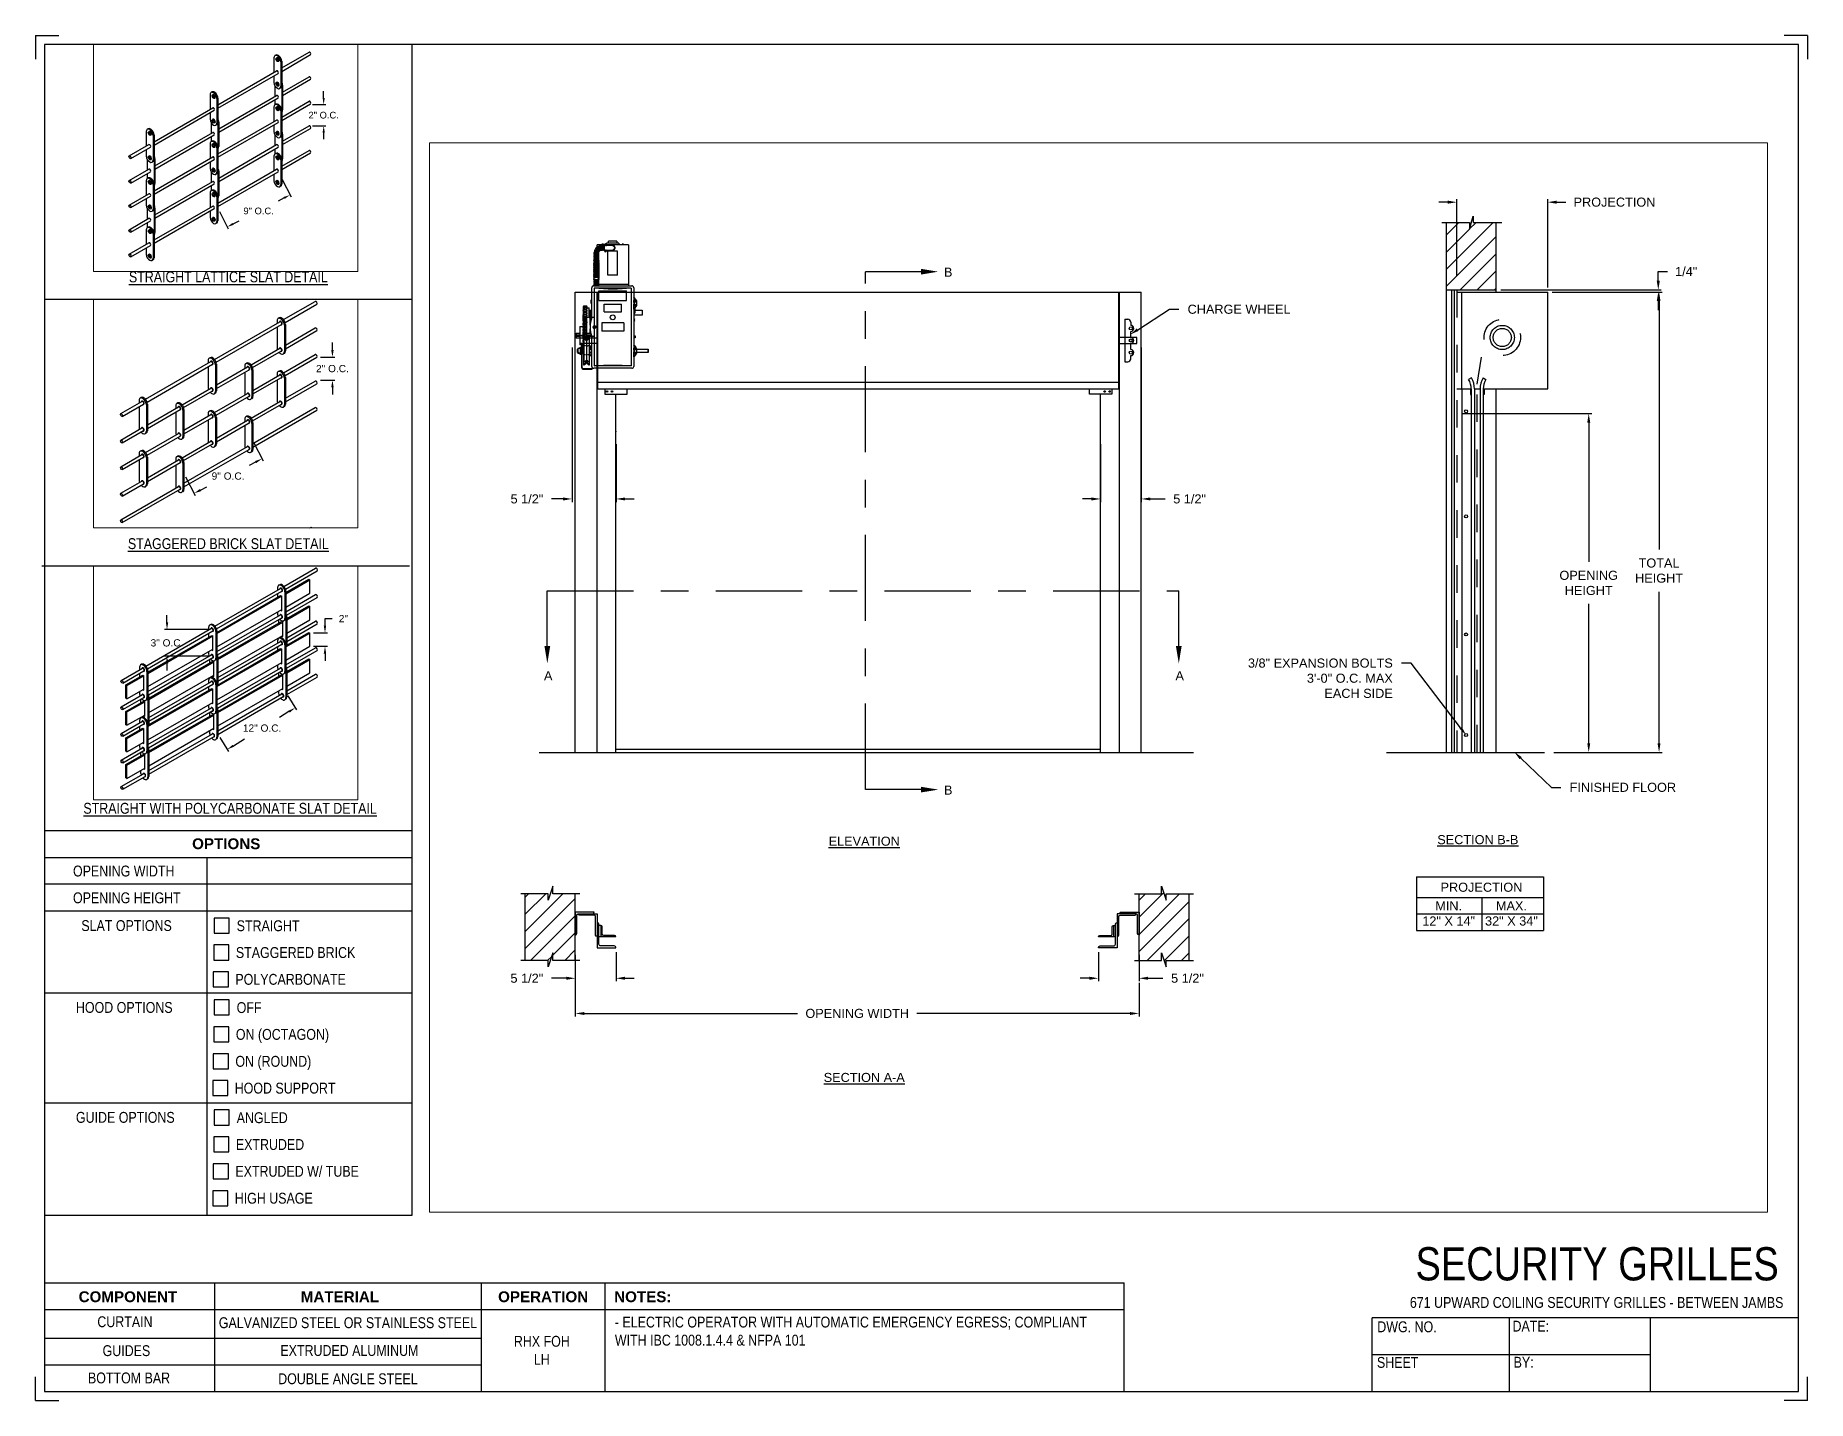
# Paper-space layout '671 RHX FOH LH' of a CAD drawing. Header units: inches. Extents: x 0.1 to 10.9, y 0.1 to 8.4.
# The model-space entities are those that its viewports show. They can reach past a viewport. Long polylines and large blocks are cut down to what shows.
import ezdxf
from ezdxf import colors
from ezdxf.entities.mleader import LeaderData, LeaderLine
from ezdxf.math import Vec2, Vec3

# ---------------------------------------------------------------- set-up
doc = ezdxf.new("R2010")
doc.units = ezdxf.units.IN
doc.header["$LTSCALE"] = 0.25
doc.header["$MEASUREMENT"] = 0
for name, pattern in [('CENTER', [2, 1.25, -0.25, 0.25, -0.25]), ('HIDDEN', [0.375, 0.25, -0.125]), ('HIDDEN2', [0.1875, 0.125, -0.0625])]:
    doc.linetypes.add(name, pattern=pattern)
for name, color, linetype in [('ANNOTATIONS', 1, 'Continuous'), ('DETAILS', 4, 'Continuous'), ('RHX LH F.O.H.', 7, 'Continuous'), ('SECTION CUTS', 6, 'CENTER'), ('TITLE BLOCK', 7, 'Continuous')]:
    doc.layers.add(name, color=color, linetype=linetype)
doc.styles.add('ARIAL', font='arial.ttf', dxfattribs={"height": 0.09375})
doc.styles.add('CADdetails-DIMENSIONS', font='ARIALN.TTF', dxfattribs={"height": 2.38})
doc.styles.get("Standard").update_dxf_attribs({"font": 'romans.shx'})
doc.dimstyles.new('STANDARD$0', dxfattribs={"dimtxt": 0.09375, "dimasz": 0.09375, "dimexe": 0.03125, "dimexo": 0.046875, "dimgap": 0.09, "dimtad": 0, "dimtih": 1, "dimtoh": 1, "dimdec": 4, "dimzin": 0, "dimdsep": 46, "dimtxsty": 'ARIAL', "dimcen": 0.09, "dimadec": 0, "dimazin": 0, "dimtfac": 1, "dimtdec": 4, "dimtofl": 0, "dimtmove": 0, "dimatfit": 1, "dimfxl": 1, "dimtolj": 1, "dimtzin": 0, "dimarcsym": 0})
pattern_1 = [(45, (-17.07342, -56.04494), (-0.08838835, 0.08838835), [])]

psp = doc.layouts.new('671 RHX FOH LH')

# ---------------------------------------------------------------- texts
at = {"layer": 'TITLE BLOCK', "style": 'CADdetails-DIMENSIONS'}
for s, insert, char_height, width, attachment_point in [('{\\LSTRAIGHT LATTICE SLAT DETAIL}', (1.248, 6.981), 0.06641, 1.75949, 2), ('{\\LSTAGGERED BRICK SLAT DETAIL}', (1.248, 5.348), 0.06641, 1.75949, 2), ('{\\L STRAIGHT WITH POLYCARBONATE SLAT DETAIL}', (1.248, 3.728), 0.06641, 1.94889, 2), ('{\\fArial|b1|i0|c0|p34;OPTIONS}', (1.235, 3.511), 0.06641, 1.75949, 2), ('OPENING WIDTH', (0.297, 3.344), 0.06641, 1.30693, 1), ('OPENING HEIGHT', (0.297, 3.18), 0.06641, 1.30693, 1), ('SLAT OPTIONS', (0.348, 3.01), 0.06641, 1.30693, 1), ('STRAIGHT', (1.299, 3.009), 0.0664, 1.23928, 1), ('STAGGERED BRICK', (1.294, 2.845), 0.06641, 1.53035, 1), ('POLYCARBONATE', (1.291, 2.681), 0.06641, 1.53035, 1), ('HOOD OPTIONS', (0.315, 2.509), 0.06641, 1.30693, 1), ('OFF', (1.299, 2.508), 0.0664, 1.23928, 1), ('ON (OCTAGON)', (1.294, 2.344), 0.06641, 1.53035, 1), ('ON (ROUND)', (1.291, 2.179), 0.0664, 1.53035, 1), ('HOOD SUPPORT', (1.287, 2.015), 0.06641, 1.53035, 1), ('GUIDE OPTIONS', (0.315, 1.836), 0.06641, 1.30693, 1), ('ANGLED', (1.299, 1.834), 0.0664, 1.23928, 1), ('EXTRUDED', (1.294, 1.67), 0.0664, 1.53035, 1), ('EXTRUDED W/ TUBE', (1.291, 1.506), 0.06641, 1.53035, 1), ('HIGH USAGE', (1.287, 1.341), 0.0664, 1.53035, 1), ('\\A1;\\pxqc;SECURITY GRILLES', (10.979, 1.008), 0.20312, 2.70386, 3), ('{\\fArial|b1|i0|c0|p34;COMPONENT}', (0.633, 0.738), 0.06641, 1.75949, 2), ('{\\fArial|b1|i0|c0|p34;MATERIAL}', (1.931, 0.738), 0.06641, 1.75949, 2), ('{\\fArial|b1|i0|c0|p34;OPERATION}', (3.175, 0.738), 0.06641, 1.75949, 2), ('{\\fArial|b1|i0|c0|p34;NOTES:}', (3.785, 0.738), 0.06641, 1.75949, 2), ('671 UPWARD COILING SECURITY GRILLES - BETWEEN JAMBS', (9.624, 0.703), 0.06641, 2.79915, 2), ('CURTAIN', (0.615, 0.585), 0.0664, 1.75949, 2), ('GALVANIZED STEEL OR STAINLESS STEEL', (1.98, 0.579), 0.06641, 1.75949, 2), ('\\pxql,t2;- ELECTRIC OPERATOR WITH AUTOMATIC EMERGENCY EGRESS; COMPLIANT WITH IBC 1008.1.4.4 & NFPA 101', (5.111, 0.583), 0.066406, 2.9937, 2), ('DWG. NO.', (8.463, 0.554), 0.0664, 1.75949, 2), ('DATE:', (9.221, 0.558), 0.0664, 1.75949, 2), ('\\pxqc;\\PRHX FOH LH', (3.167, 0.576), 0.0664, 0.40286, 2), ('GUIDES', (0.624, 0.408), 0.0664, 1.75949, 2), ('EXTRUDED ALUMINUM', (1.989, 0.409), 0.06641, 1.75949, 2), ('SHEET', (8.406, 0.336), 0.0664, 1.75949, 2), ('BY:', (9.177, 0.337), 0.0664, 1.75949, 2), ('BOTTOM BAR', (0.64, 0.241), 0.0664, 1.75949, 2), ('DOUBLE ANGLE STEEL ', (1.98, 0.236), 0.06641, 1.75949, 2)]:
    psp.add_mtext(s, dxfattribs=dict(at, insert=insert, char_height=char_height, width=width, attachment_point=attachment_point))

msp = doc.modelspace()

# ---------------------------------------------------------------- texts
at = {"layer": 'ANNOTATIONS', "char_height": 0.09375, "attachment_point": 2, "style": 'ARIAL'}
for s, insert, width in [('{\\LELEVATION}', (179.58646, 199.79033), 3.0834986), ('{\\LSECTION B-B}', (185.91787, 199.80629), 1.3823677), ('{\\LSECTION A-A}', (179.58646, 197.3525), 1.3823677)]:
    msp.add_mtext(s, dxfattribs=dict(at, insert=insert, width=width))
for s, width, insert in [('PROJECTION ', 1.7594917, (185.95532, 199.31525)), ('MIN.\\P12" X 14" ', 0.6711642, (185.6172, 199.12326)), ('MAX.\\P32" X 34"', 0.6567117, (186.26463, 199.12326))]:
    msp.add_mtext_dynamic_manual_height_columns(s, width=width, gutter_width=1.36268, heights=[0], dxfattribs=dict(at, insert=insert))
at = {"layer": 'SECTION CUTS', "style": 'ARIAL'}
for s, p in [('B', (180.40913, 205.56807)), ('A', (176.2818, 201.40396)), ('A', (182.79775, 201.40396)), ('B', (180.40913, 200.22386))]:
    msp.add_text(s, height=0.09375, dxfattribs=at).set_placement(p)

# ---------------------------------------------------------------- blocks, each defined once
blk = doc.blocks.new('*D59')
at = {"layer": 'ANNOTATIONS', "color": 0, "lineweight": -2, "transparency": 16777216}
for p, q in [((185.748, 204.156), (187.094, 204.156)), ((187.062, 204.063), (187.062, 202.626)), ((187.062, 200.754), (187.062, 202.191)), ((186.701, 200.66), (187.094, 200.66))]:
    blk.add_line(p, q, dxfattribs=at)
at = {"layer": 'ANNOTATIONS', "color": 0, "transparency": 16777216}
for points in [[(187.047, 204.063), (187.078, 204.063), (187.062, 204.156)], [(187.047, 200.754), (187.078, 200.754), (187.062, 200.66)]]:
    blk.add_solid(points, dxfattribs=at)
at = {"layer": 'defpoints', "color": 0, "transparency": 16777216}
for p in [(185.701, 204.156), (187.062, 204.156), (186.654, 200.66)]:
    blk.add_point(p, dxfattribs=at)
at = {"layer": 'ANNOTATIONS', "color": 0, "transparency": 16777216, "insert": (187.062, 202.408), "char_height": 0.09375, "attachment_point": 5, "style": 'ARIAL'}
blk.add_mtext('\\A1;OPENING \\PHEIGHT', dxfattribs=at)
blk = doc.blocks.new('*D60')
at = {"layer": 'ANNOTATIONS', "color": 0, "lineweight": -2, "transparency": 16777216}
for p, q in [((186.686, 205.41), (187.819, 205.41)), ((187.788, 205.316), (187.788, 202.752)), ((187.788, 200.754), (187.788, 202.317)), ((186.701, 200.66), (187.819, 200.66))]:
    blk.add_line(p, q, dxfattribs=at)
at = {"layer": 'ANNOTATIONS', "color": 0, "transparency": 16777216}
for points in [[(187.772, 205.316), (187.803, 205.316), (187.788, 205.41)], [(187.772, 200.754), (187.803, 200.754), (187.788, 200.66)]]:
    blk.add_solid(points, dxfattribs=at)
at = {"layer": 'defpoints', "color": 0, "transparency": 16777216}
for p in [(186.639, 205.41), (186.654, 200.66), (187.788, 200.66)]:
    blk.add_point(p, dxfattribs=at)
at = {"layer": 'ANNOTATIONS', "color": 0, "transparency": 16777216, "insert": (187.788, 202.535), "char_height": 0.0938, "attachment_point": 5, "style": 'ARIAL'}
blk.add_mtext('\\A1;TOTAL\\PHEIGHT', dxfattribs=at)
blk = doc.blocks.new('*D61')
at = {"layer": 'ANNOTATIONS', "color": 0, "lineweight": -2, "transparency": 16777216}
for p, q in [((185.607, 206.337), (185.514, 206.337)), ((185.701, 205.572), (185.701, 206.368)), ((186.639, 205.457), (186.639, 206.368)), ((186.732, 206.337), (186.826, 206.337))]:
    blk.add_line(p, q, dxfattribs=at)
at = {"layer": 'ANNOTATIONS', "color": 0, "transparency": 16777216}
for points in [[(185.607, 206.353), (185.607, 206.321), (185.701, 206.337)], [(186.732, 206.353), (186.732, 206.321), (186.639, 206.337)]]:
    blk.add_solid(points, dxfattribs=at)
at = {"layer": 'defpoints', "color": 0, "transparency": 16777216}
for p in [(186.639, 206.337), (185.701, 205.525), (186.639, 205.41)]:
    blk.add_point(p, dxfattribs=at)
at = {"layer": 'ANNOTATIONS', "color": 0, "transparency": 16777216, "insert": (187.328, 206.337), "char_height": 0.09375, "attachment_point": 5, "style": 'ARIAL'}
blk.add_mtext('\\A1;PROJECTION', dxfattribs=at)
blk = doc.blocks.new('*D62')
at = {"layer": 'ANNOTATIONS', "color": 0, "lineweight": -2, "transparency": 16777216}
for p, q in [((177.025, 198.597), (177.025, 198.298)), ((176.605, 198.571), (176.605, 198.298)), ((176.511, 198.329), (176.358, 198.329)), ((177.119, 198.329), (177.212, 198.329))]:
    blk.add_line(p, q, dxfattribs=at)
at = {"layer": 'ANNOTATIONS', "color": 0, "transparency": 16777216}
for points in [[(176.511, 198.345), (176.511, 198.313), (176.605, 198.329)], [(177.119, 198.345), (177.119, 198.313), (177.025, 198.329)]]:
    blk.add_solid(points, dxfattribs=at)
at = {"layer": 'defpoints', "color": 0, "transparency": 16777216}
for p in [(176.605, 198.618), (177.025, 198.643), (176.605, 198.329)]:
    blk.add_point(p, dxfattribs=at)
at = {"layer": 'ANNOTATIONS', "color": 0, "transparency": 16777216, "insert": (176.105, 198.329), "char_height": 0.0938, "attachment_point": 5, "style": 'ARIAL'}
blk.add_mtext('\\A1;5 1/2"', dxfattribs=at)
blk = doc.blocks.new('*D54')
at = {"layer": 'ANNOTATIONS', "color": 0, "lineweight": -2, "transparency": 16777216}
for p, q in [((187.78, 205.526), (187.78, 205.621)), ((187.78, 205.621), (187.874, 205.621)), ((186.154, 205.432), (187.811, 205.432)), ((186.686, 205.41), (187.811, 205.41)), ((187.78, 205.316), (187.78, 205.222))]:
    blk.add_line(p, q, dxfattribs=at)
at = {"layer": 'ANNOTATIONS', "color": 0, "transparency": 16777216}
for points in [[(187.764, 205.526), (187.796, 205.526), (187.78, 205.432)], [(187.764, 205.316), (187.796, 205.316), (187.78, 205.41)]]:
    blk.add_solid(points, dxfattribs=at)
at = {"layer": 'defpoints', "color": 0, "transparency": 16777216}
for p in [(186.107, 205.432), (186.639, 205.41), (187.78, 205.432)]:
    blk.add_point(p, dxfattribs=at)
at = {"layer": 'ANNOTATIONS', "color": 0, "transparency": 16777216, "insert": (188.068, 205.621), "char_height": 0.0938, "attachment_point": 5, "style": 'ARIAL'}
blk.add_mtext('\\A1;1/4"', dxfattribs=at)
blk = doc.blocks.new('*D55')
at = {"layer": 'ANNOTATIONS', "color": 0, "lineweight": -2, "transparency": 16777216}
for p, q in [((182.002, 198.597), (182.002, 198.298)), ((182.422, 198.571), (182.422, 198.298)), ((181.909, 198.329), (181.815, 198.329)), ((182.516, 198.329), (182.669, 198.329))]:
    blk.add_line(p, q, dxfattribs=at)
at = {"layer": 'ANNOTATIONS', "color": 0, "transparency": 16777216}
for points in [[(181.909, 198.345), (181.909, 198.313), (182.002, 198.329)], [(182.516, 198.345), (182.516, 198.313), (182.422, 198.329)]]:
    blk.add_solid(points, dxfattribs=at)
at = {"layer": 'defpoints', "color": 0, "transparency": 16777216}
for p in [(182.002, 198.643), (182.422, 198.618), (182.422, 198.329)]:
    blk.add_point(p, dxfattribs=at)
at = {"layer": 'ANNOTATIONS', "color": 0, "transparency": 16777216, "insert": (182.922, 198.329), "char_height": 0.0938, "attachment_point": 5, "style": 'ARIAL'}
blk.add_mtext('\\A1;5 1/2"', dxfattribs=at)
blk = doc.blocks.new('*D56')
at = {"layer": 'ANNOTATIONS', "color": 0, "lineweight": -2, "transparency": 16777216}
for p, q in [((176.572, 204.837), (176.572, 203.243)), ((177.025, 203.841), (177.025, 203.243)), ((176.479, 203.275), (176.359, 203.275)), ((177.119, 203.275), (177.212, 203.275))]:
    blk.add_line(p, q, dxfattribs=at)
at = {"layer": 'ANNOTATIONS', "color": 0, "transparency": 16777216}
for points in [[(176.479, 203.29), (176.479, 203.259), (176.572, 203.275)], [(177.119, 203.29), (177.119, 203.259), (177.025, 203.275)]]:
    blk.add_solid(points, dxfattribs=at)
at = {"layer": 'defpoints', "color": 0, "transparency": 16777216}
for p in [(176.572, 204.884), (177.025, 203.888), (176.572, 203.275)]:
    blk.add_point(p, dxfattribs=at)
at = {"layer": 'ANNOTATIONS', "color": 0, "transparency": 16777216, "insert": (176.106, 203.275), "char_height": 0.0938, "attachment_point": 5, "style": 'ARIAL'}
blk.add_mtext('\\A1;5 1/2"', dxfattribs=at)
blk = doc.blocks.new('*D57')
at = {"layer": 'ANNOTATIONS', "color": 0, "lineweight": -2, "transparency": 16777216}
for p, q in [((182.445, 204.837), (182.445, 203.243)), ((182.025, 203.841), (182.025, 203.243)), ((181.931, 203.275), (181.837, 203.275)), ((182.539, 203.275), (182.691, 203.275))]:
    blk.add_line(p, q, dxfattribs=at)
at = {"layer": 'ANNOTATIONS', "color": 0, "transparency": 16777216}
for points in [[(181.931, 203.29), (181.931, 203.259), (182.025, 203.275)], [(182.539, 203.29), (182.539, 203.259), (182.445, 203.275)]]:
    blk.add_solid(points, dxfattribs=at)
at = {"layer": 'defpoints', "color": 0, "transparency": 16777216}
for p in [(182.445, 204.884), (182.025, 203.888), (182.445, 203.275)]:
    blk.add_point(p, dxfattribs=at)
at = {"layer": 'ANNOTATIONS', "color": 0, "transparency": 16777216, "insert": (182.944, 203.275), "char_height": 0.0938, "attachment_point": 5, "style": 'ARIAL'}
blk.add_mtext('\\A1;5 1/2"', dxfattribs=at)
blk = doc.blocks.new('*D58')
at = {"layer": 'ANNOTATIONS', "color": 0, "lineweight": -2, "transparency": 16777216}
for p, q in [((176.605, 198.427), (176.605, 197.934)), ((182.422, 198.282), (182.422, 197.934)), ((176.699, 197.966), (178.897, 197.966)), ((182.329, 197.966), (180.13, 197.966))]:
    blk.add_line(p, q, dxfattribs=at)
at = {"layer": 'ANNOTATIONS', "color": 0, "transparency": 16777216}
for points in [[(176.699, 197.981), (176.699, 197.95), (176.605, 197.966)], [(182.329, 197.981), (182.329, 197.95), (182.422, 197.966)]]:
    blk.add_solid(points, dxfattribs=at)
at = {"layer": 'defpoints', "color": 0, "transparency": 16777216}
for p in [(176.605, 198.474), (182.422, 198.329), (182.422, 197.966)]:
    blk.add_point(p, dxfattribs=at)
at = {"layer": 'ANNOTATIONS', "color": 0, "transparency": 16777216, "insert": (179.514, 197.966), "char_height": 0.09375, "attachment_point": 5, "style": 'ARIAL'}
blk.add_mtext('\\A1;OPENING WIDTH', dxfattribs=at)
blk = doc.blocks.new('*D107')
at = {"layer": 'ANNOTATIONS', "color": 0, "lineweight": -2, "transparency": 16777216}
for p, q in [((172.534, 202.782), (172.658, 202.539)), ((172.56, 202.525), (172.476, 202.482)), ((171.655, 202.335), (171.778, 202.092)), ((171.847, 202.162), (171.931, 202.205))]:
    blk.add_line(p, q, dxfattribs=at)
at = {"layer": 'ANNOTATIONS', "color": 0, "transparency": 16777216}
for points in [[(172.553, 202.538), (172.567, 202.511), (172.643, 202.567)], [(171.84, 202.176), (171.854, 202.148), (171.764, 202.12)]]:
    blk.add_solid(points, dxfattribs=at)
at = {"layer": 'defpoints', "color": 0, "transparency": 16777216}
for p in [(172.513, 202.823), (172.643, 202.567), (171.633, 202.376)]:
    blk.add_point(p, dxfattribs=at)
at = {"layer": 'ANNOTATIONS', "color": 0, "transparency": 16777216, "insert": (172.204, 202.343), "char_height": 0.09375, "attachment_point": 5, "style": 'ARIAL'}
blk.add_mtext('\\A1;9" O.C.', dxfattribs=at)
blk = doc.blocks.new('*D108')
at = {"layer": 'ANNOTATIONS', "color": 0, "lineweight": -2, "transparency": 16777216}
for p, q in [((173.114, 203.925), (173.114, 204.019)), ((172.958, 203.831), (173.146, 203.831)), ((172.958, 203.534), (173.146, 203.534)), ((173.114, 203.44), (173.114, 203.347))]:
    blk.add_line(p, q, dxfattribs=at)
at = {"layer": 'ANNOTATIONS', "color": 0, "transparency": 16777216}
for points in [[(173.099, 203.925), (173.13, 203.925), (173.114, 203.831)], [(173.099, 203.44), (173.13, 203.44), (173.114, 203.534)]]:
    blk.add_solid(points, dxfattribs=at)
at = {"layer": 'defpoints', "color": 0, "transparency": 16777216}
for p in [(172.911, 203.831), (173.114, 203.831), (172.911, 203.534)]:
    blk.add_point(p, dxfattribs=at)
at = {"layer": 'ANNOTATIONS', "color": 0, "transparency": 16777216, "insert": (173.114, 203.683), "char_height": 0.09375, "attachment_point": 5, "style": 'ARIAL'}
blk.add_mtext('\\A1;2" O.C.', dxfattribs=at)
blk = doc.blocks.new('*D109')
at = {"layer": 'ANNOTATIONS', "color": 0, "lineweight": -2, "transparency": 16777216}
for p, q in [((172.243, 199.655), (172.367, 199.412)), ((172.269, 199.397), (172.185, 199.355)), ((171.364, 199.207), (171.487, 198.965)), ((171.556, 199.035), (171.64, 199.078))]:
    blk.add_line(p, q, dxfattribs=at)
at = {"layer": 'ANNOTATIONS', "color": 0, "transparency": 16777216}
for points in [[(172.262, 199.411), (172.276, 199.384), (172.352, 199.44)], [(171.549, 199.049), (171.563, 199.021), (171.473, 198.993)]]:
    blk.add_solid(points, dxfattribs=at)
at = {"layer": 'defpoints', "color": 0, "transparency": 16777216}
for p in [(172.222, 199.696), (172.352, 199.44), (171.342, 199.249)]:
    blk.add_point(p, dxfattribs=at)
at = {"layer": 'ANNOTATIONS', "color": 0, "transparency": 16777216, "insert": (171.913, 199.216), "char_height": 0.09375, "attachment_point": 5, "style": 'ARIAL'}
blk.add_mtext('\\A1;9" O.C.', dxfattribs=at)
blk = doc.blocks.new('*D110')
at = {"layer": 'ANNOTATIONS', "color": 0, "lineweight": -2, "transparency": 16777216}
for p, q in [((173.264, 200.849), (173.264, 200.943)), ((173.108, 200.755), (173.295, 200.755)), ((173.108, 200.458), (173.295, 200.458)), ((173.264, 200.364), (173.264, 200.271))]:
    blk.add_line(p, q, dxfattribs=at)
at = {"layer": 'ANNOTATIONS', "color": 0, "transparency": 16777216}
for points in [[(173.248, 200.849), (173.28, 200.849), (173.264, 200.755)], [(173.248, 200.364), (173.28, 200.364), (173.264, 200.458)]]:
    blk.add_solid(points, dxfattribs=at)
at = {"layer": 'defpoints', "color": 0, "transparency": 16777216}
for p in [(173.061, 200.755), (173.264, 200.755), (173.061, 200.458)]:
    blk.add_point(p, dxfattribs=at)
at = {"layer": 'ANNOTATIONS', "color": 0, "transparency": 16777216, "insert": (173.264, 200.607), "char_height": 0.09375, "attachment_point": 5, "style": 'ARIAL'}
blk.add_mtext('\\A1;2" O.C.', dxfattribs=at)
blk = doc.blocks.new('*D111')
at = {"layer": 'ANNOTATIONS', "color": 0, "lineweight": -2, "transparency": 16777216}
for p, q in [((172.622, 196.899), (172.734, 196.716)), ((172.638, 196.694), (172.516, 196.619)), ((171.742, 196.36), (171.855, 196.177)), ((171.918, 196.253), (172.064, 196.342))]:
    blk.add_line(p, q, dxfattribs=at)
at = {"layer": 'ANNOTATIONS', "color": 0, "transparency": 16777216}
for points in [[(172.63, 196.707), (172.646, 196.681), (172.718, 196.743)], [(171.91, 196.266), (171.926, 196.24), (171.838, 196.204)]]:
    blk.add_solid(points, dxfattribs=at)
at = {"layer": 'defpoints', "color": 0, "transparency": 16777216}
for p in [(172.598, 196.939), (172.718, 196.743), (171.718, 196.4)]:
    blk.add_point(p, dxfattribs=at)
at = {"layer": 'ANNOTATIONS', "color": 0, "transparency": 16777216, "insert": (172.29, 196.481), "char_height": 0.09375, "attachment_point": 5, "style": 'ARIAL'}
blk.add_mtext('\\A1;12" O.C.', dxfattribs=at)
blk = doc.blocks.new('*D112')
at = {"layer": 'ANNOTATIONS', "color": 0, "lineweight": -2, "transparency": 16777216}
for p, q in [((173.104, 197.806), (173.104, 197.899)), ((173.104, 197.899), (173.198, 197.899)), ((172.956, 197.712), (173.135, 197.712)), ((172.956, 197.54), (173.135, 197.54)), ((173.104, 197.446), (173.104, 197.352))]:
    blk.add_line(p, q, dxfattribs=at)
at = {"layer": 'ANNOTATIONS', "color": 0, "transparency": 16777216}
for points in [[(173.088, 197.806), (173.119, 197.806), (173.104, 197.712)], [(173.088, 197.446), (173.119, 197.446), (173.104, 197.54)]]:
    blk.add_solid(points, dxfattribs=at)
at = {"layer": 'defpoints', "color": 0, "transparency": 16777216}
for p in [(172.909, 197.712), (173.104, 197.712), (172.909, 197.54)]:
    blk.add_point(p, dxfattribs=at)
at = {"layer": 'ANNOTATIONS', "color": 0, "transparency": 16777216, "insert": (173.342, 197.899), "char_height": 0.0938, "attachment_point": 5, "style": 'ARIAL'}
blk.add_mtext('\\A1;2"', dxfattribs=at)
blk = doc.blocks.new('*D113')
at = {"layer": 'ANNOTATIONS', "color": 0, "lineweight": -2, "transparency": 16777216}
for p, q in [((171.059, 197.85), (171.059, 197.943)), ((171.614, 197.756), (171.028, 197.756)), ((171.614, 197.412), (171.028, 197.412)), ((171.059, 197.318), (171.059, 197.225))]:
    blk.add_line(p, q, dxfattribs=at)
at = {"layer": 'ANNOTATIONS', "color": 0, "transparency": 16777216}
for points in [[(171.044, 197.85), (171.075, 197.85), (171.059, 197.756)], [(171.044, 197.318), (171.075, 197.318), (171.059, 197.412)]]:
    blk.add_solid(points, dxfattribs=at)
at = {"layer": 'defpoints', "color": 0, "transparency": 16777216}
for p in [(171.661, 197.756), (171.059, 197.412), (171.661, 197.412)]:
    blk.add_point(p, dxfattribs=at)
at = {"layer": 'ANNOTATIONS', "color": 0, "transparency": 16777216, "insert": (171.059, 197.584), "char_height": 0.09375, "attachment_point": 5, "style": 'ARIAL'}
blk.add_mtext('\\A1;3" O.C.', dxfattribs=at)

# ---------------------------------------------------------------- dimensions: what is measured, and where the dimension line sits
at = {"layer": 'ANNOTATIONS'}
for base, p1, p2, text, picture, middle in [((186.63869, 206.337), (185.70119, 205.52483), (186.63869, 205.40979), 'PROJECTION', '*D61', (187.3278, 206.337)), ((182.44491, 203.27459), (182.02484, 203.88797), (182.44491, 204.88384), '5 1/2"', '*D57', (182.9437, 203.27459)), ((182.42241, 198.32903), (182.00234, 198.64345), (182.42241, 198.61832), '5 1/2"', '*D55', (182.92241, 198.32903)), ((182.42241, 197.96557), (176.60477, 198.47368), (182.42241, 198.32903), 'OPENING WIDTH', '*D58', (179.51359, 197.96557))]:
    dim = msp.add_linear_dim(base=base, p1=p1, p2=p2, text=text, dimstyle='STANDARD$0', dxfattribs=at)
    dim.commit()
    dim.dimension.update_dxf_attribs({"geometry": picture, "text_midpoint": middle, "dimtype": 160})
for base, p1, p2, angle, text, picture, middle, dimtype in [((187.77994, 205.43201), (186.63869, 205.40979), (186.10744, 205.43201), 90, '1/4"', '*D54', (188.06777, 205.6213), 160), ((187.78775, 200.65979), (186.63869, 205.40979), (186.65431, 200.65979), 90, 'TOTAL\\PHEIGHT', '*D60', (187.78775, 202.53479), 160), ((176.57241, 203.27459), (177.02484, 203.88797), (176.57241, 204.88384), 180, '5 1/2"', '*D56', (176.10598, 203.27459), 160), ((176.60477, 198.32903), (177.02484, 198.64345), (176.60477, 198.61832), 180, '5 1/2"', '*D62', (176.10477, 198.32903), 160), ((172.71789, 196.74301), (171.71801, 196.40033), (172.59762, 196.9393), 31.49751, '12" O.C.', '*D111', (172.28974, 196.48066), 161)]:
    dim = msp.add_linear_dim(base=base, p1=p1, p2=p2, angle=angle, text=text, dimstyle='STANDARD$0', dxfattribs=at)
    dim.commit()
    dim.dimension.update_dxf_attribs({"geometry": picture, "text_midpoint": middle, "dimtype": dimtype})
for base, p1, p2, text, picture, middle in [((187.06226, 204.15643), (186.65431, 200.65979), (185.70119, 204.15643), 'OPENING \\PHEIGHT', '*D59', (187.06226, 202.40811)), ((173.11448, 203.83141), (172.91134, 203.53418), (172.91134, 203.83141), '2" O.C.', '*D108', (173.11448, 203.6828)), ((173.26391, 200.75548), (173.06078, 200.45824), (173.06078, 200.75548), '2" O.C.', '*D110', (173.26391, 200.60686)), ((171.05938, 197.41201), (171.66084, 197.75576), (171.66084, 197.41201), '3" O.C.', '*D113', (171.05938, 197.58389))]:
    dim = msp.add_linear_dim(base=base, p1=p1, p2=p2, angle=90, text=text, dimstyle='STANDARD$0', dxfattribs=at)
    dim.commit()
    dim.dimension.update_dxf_attribs({"geometry": picture, "text_midpoint": middle})
for p1, p2, distance, text, picture, middle in [((171.63343, 202.37636), (172.51304, 202.82346), -0.28764, '9" O.C.', '*D107', (172.20356, 202.34349)), ((171.34242, 199.24923), (172.22203, 199.69633), -0.28764, '9" O.C.', '*D109', (171.91256, 199.21637)), ((172.9091, 197.53969), (172.9091, 197.71186), -0.19474, '2"', '*D112', (173.34226, 197.89936))]:
    dim = msp.add_aligned_dim(p1=p1, p2=p2, distance=distance, text=text, dimstyle='STANDARD$0', dxfattribs=at)
    dim.commit()
    dim.dimension.update_dxf_attribs({"geometry": picture, "text_midpoint": middle})

# ---------------------------------------------------------------- hatches: boundary and pattern name
at = {"layer": 'RHX LH F.O.H.', "linetype": 'Continuous'}
h = msp.add_hatch(dxfattribs=at)
h.set_pattern_fill('ANSI31', color=256, style=0)
h.set_pattern_definition([(45, (-16.52207, -56.04494), (-0.08838835, 0.08838835), [])])
h.paths.add_polyline_path([(186.10744, 205.39321), (186.10744, 206.12781), (185.87094, 206.12781), (185.87094, 206.19246), (185.83253, 206.05911), (185.83253, 206.12781), (185.59181, 206.12781), (185.59181, 205.57751)])
h.paths.add_polyline_path([(185.59181, 205.57751), (185.59181, 205.43201), (186.10744, 205.43201), (186.10744, 205.37945), (186.10744, 205.39321)])
at = {"layer": 'RHX LH F.O.H.'}
h = msp.add_hatch(dxfattribs=at)
h.set_pattern_fill('ANSI31', color=256, style=0)
h.set_pattern_definition(pattern_1)
h.paths.add_polyline_path([(176.32635, 199.13614), (176.32635, 199.20025), (176.08914, 199.20025), (176.08914, 198.51275), (176.32635, 198.51275), (176.32635, 198.44864), (176.37325, 198.59071), (176.37325, 198.51275), (176.60477, 198.51275), (176.60477, 199.20025), (176.37325, 199.20025), (176.37325, 199.27821)])
h = msp.add_hatch(dxfattribs=at)
h.set_pattern_fill('ANSI31', color=256, style=0)
h.set_pattern_definition(pattern_1)
h.paths.add_polyline_path([(182.70083, 199.13614), (182.70083, 199.20025), (182.93803, 199.20025), (182.93803, 198.51275), (182.70083, 198.51275), (182.70083, 198.44864), (182.65393, 198.59071), (182.65393, 198.51275), (182.42241, 198.51275), (182.42241, 199.20025), (182.65393, 199.20025), (182.65393, 199.27821)])

# ---------------------------------------------------------------- linework, layer by layer
at = {"layer": 'ANNOTATIONS'}
for p, q in [((185.28663, 199.37468), (185.28663, 198.82331)), ((185.28663, 199.37468), (186.5944, 199.37468)), ((186.5944, 199.37468), (186.5944, 198.82331)), ((185.28663, 199.16321), (186.5944, 199.16321)), ((185.95948, 199.16321), (185.95948, 198.82331)), ((185.28663, 198.99326), (186.5944, 198.99326)), ((185.28663, 198.82331), (186.5944, 198.82331))]:
    msp.add_line(p, q, dxfattribs=at)
at = {"layer": 'DETAILS'}
for p, q in [((172.41904, 204.48534), (172.41904, 204.2812)), ((172.44629, 204.52355), (172.43281, 204.51577)), ((172.45815, 204.48646), (172.45183, 204.48282)), ((172.48657, 204.43725), (172.48025, 204.43361)), ((172.52652, 204.34325), (172.91134, 204.56543)), ((172.52652, 204.29643), (172.93162, 204.53032)), ((172.52652, 204.43886), (172.52652, 204.09511)), ((171.63343, 203.82762), (172.4559, 204.30248)), ((171.63343, 203.78081), (172.47618, 204.26737)), ((172.51304, 204.43108), (172.51304, 204.08733)), ((172.41904, 204.23438), (172.41904, 204.14159)), ((172.43252, 204.09577), (172.43252, 203.94523)), ((172.45815, 204.14271), (172.45183, 204.13907)), ((172.48657, 204.0935), (172.48025, 204.08986)), ((172.52646, 204.09259), (172.52646, 203.75424)), ((172.53994, 204.00725), (172.91134, 204.22168)), ((172.53994, 203.96044), (172.93162, 204.18657)), ((172.53994, 204.10286), (172.53994, 203.75911)), ((171.52595, 203.96972), (171.52595, 203.76557)), ((171.5532, 204.00793), (171.53972, 204.00014)), ((171.56507, 203.97084), (171.55875, 203.96719)), ((171.59348, 203.92163), (171.58716, 203.91798)), ((171.61995, 203.91545), (171.61995, 203.5717)), ((171.63343, 203.92323), (171.63343, 203.57948)), ((171.64686, 203.49163), (172.4559, 203.95873)), ((171.64686, 203.44481), (172.47618, 203.92362)), ((172.43252, 203.89842), (172.43252, 203.8284)), ((172.51275, 204.06468), (172.49927, 204.0569)), ((170.74034, 203.312), (171.56282, 203.78686)), ((170.74034, 203.26518), (171.58309, 203.75174)), ((171.52595, 203.71876), (171.52595, 203.62597)), ((172.41904, 203.79814), (172.41904, 203.594)), ((172.44629, 203.83635), (172.43281, 203.82857)), ((172.45815, 203.79926), (172.45183, 203.79561)), ((172.48657, 203.75005), (172.48025, 203.74641)), ((172.51304, 203.74388), (172.51304, 203.40013)), ((172.52652, 203.65605), (172.91134, 203.87823)), ((172.52652, 203.60923), (172.93162, 203.84312)), ((172.52652, 203.75166), (172.52652, 203.40791)), ((171.53943, 203.58015), (171.53943, 203.42961)), ((171.56507, 203.62709), (171.55875, 203.62344)), ((171.59348, 203.57788), (171.58716, 203.57423)), ((171.61966, 203.54906), (171.60618, 203.54128)), ((171.63338, 203.57696), (171.63338, 203.23861)), ((171.63343, 203.14042), (172.4559, 203.61528)), ((171.63343, 203.09361), (172.47618, 203.58017)), ((171.64686, 203.58724), (171.64686, 203.24349)), ((172.41904, 203.54718), (172.41904, 203.45439)), ((172.53994, 203.31975), (172.91134, 203.53418)), ((170.63287, 203.45409), (170.63287, 203.24995)), ((170.66011, 203.4923), (170.64663, 203.48452)), ((170.67198, 203.45521), (170.66566, 203.45157)), ((170.70039, 203.406), (170.69407, 203.40236)), ((170.72686, 203.39983), (170.72686, 203.05608)), ((170.74034, 203.40761), (170.74034, 203.06386)), ((170.75377, 202.976), (171.56282, 203.44311)), ((170.75377, 202.92919), (171.58309, 203.40799)), ((171.53943, 203.38279), (171.53943, 203.31278)), ((172.43252, 203.40827), (172.43252, 203.25773)), ((172.45815, 203.45551), (172.45183, 203.45186)), ((172.48657, 203.4063), (172.48025, 203.40266)), ((172.51275, 203.37748), (172.49927, 203.3697)), ((172.52646, 203.40509), (172.52646, 203.06674)), ((172.53994, 203.27294), (172.93162, 203.49907)), ((172.53994, 203.41536), (172.53994, 203.07161)), ((170.39446, 203.1123), (170.66973, 203.27123)), ((170.41473, 203.07719), (170.69, 203.23612)), ((170.63287, 203.20313), (170.63287, 203.11034)), ((171.52595, 203.28252), (171.52595, 203.07837)), ((171.5532, 203.32073), (171.53972, 203.31294)), ((171.56507, 203.28364), (171.55875, 203.27999)), ((171.59348, 203.23443), (171.58716, 203.23078)), ((171.61995, 203.22825), (171.61995, 202.8845)), ((171.63343, 203.23603), (171.63343, 202.89228)), ((171.64686, 202.80413), (172.4559, 203.27123)), ((171.64686, 202.75731), (172.47618, 203.23612)), ((172.43252, 203.21092), (172.43252, 203.1409)), ((172.52652, 202.96825), (172.91134, 203.19043)), ((170.64634, 203.06452), (170.64634, 202.91398)), ((170.67198, 203.11146), (170.66566, 203.10782)), ((170.70039, 203.06225), (170.69407, 203.05861)), ((170.72657, 203.03343), (170.71309, 203.02565)), ((170.74029, 203.06134), (170.74029, 202.72299)), ((170.74034, 202.6248), (171.56282, 203.09966)), ((170.74034, 202.57798), (171.58309, 203.06454)), ((170.75377, 203.07161), (170.75377, 202.72786)), ((171.52595, 203.03156), (171.52595, 202.93877)), ((172.41904, 203.11034), (172.41904, 202.9062)), ((172.44629, 203.14855), (172.43281, 203.14077)), ((172.45815, 203.11146), (172.45183, 203.10782)), ((172.48657, 203.06225), (172.48025, 203.05861)), ((172.51304, 203.05608), (172.51304, 202.71233)), ((172.52652, 202.92143), (172.93162, 203.15532)), ((172.52652, 203.06386), (172.52652, 202.72011)), ((170.39446, 202.76855), (170.66973, 202.92748)), ((170.41473, 202.73344), (170.69, 202.89237)), ((170.64634, 202.86717), (170.64634, 202.79715)), ((170.66011, 202.8051), (170.64663, 202.79732)), ((171.53943, 202.89265), (171.53943, 202.74211)), ((171.56507, 202.93989), (171.55875, 202.93624)), ((171.59348, 202.89068), (171.58716, 202.88703)), ((171.61966, 202.86186), (171.60618, 202.85408)), ((171.63338, 202.88946), (171.63338, 202.55111)), ((171.63343, 202.45262), (172.4559, 202.92748)), ((171.63343, 202.40581), (172.47618, 202.89237)), ((171.64686, 202.89974), (171.64686, 202.55599)), ((172.41904, 202.85938), (172.41904, 202.76659)), ((170.63287, 202.76689), (170.63287, 202.56275)), ((170.67198, 202.76801), (170.66566, 202.76436)), ((170.70039, 202.7188), (170.69407, 202.71516)), ((170.72686, 202.71263), (170.72686, 202.36888)), ((170.74034, 202.72041), (170.74034, 202.37666)), ((170.75377, 202.2885), (171.56282, 202.75561)), ((170.75377, 202.24169), (171.58309, 202.72049)), ((171.53943, 202.69529), (171.53943, 202.62528)), ((171.5532, 202.63293), (171.53972, 202.62514)), ((172.45815, 202.76771), (172.45183, 202.76407)), ((172.48657, 202.7185), (172.48025, 202.71486)), ((172.51275, 202.68968), (172.49927, 202.6819)), ((170.39446, 202.4251), (170.66973, 202.58403)), ((170.41473, 202.38999), (170.69, 202.54892)), ((170.63287, 202.51593), (170.63287, 202.42314)), ((171.52595, 202.59472), (171.52595, 202.39057)), ((171.56507, 202.59584), (171.55875, 202.59219)), ((171.59348, 202.54663), (171.58716, 202.54298)), ((171.61995, 202.54045), (171.61995, 202.1967)), ((171.63343, 202.54823), (171.63343, 202.20448)), ((170.64634, 202.37702), (170.64634, 202.22648)), ((170.67198, 202.42426), (170.66566, 202.42061)), ((170.70039, 202.37505), (170.69407, 202.37141)), ((170.72657, 202.34623), (170.71309, 202.33845)), ((170.74029, 202.37384), (170.74029, 202.03549)), ((170.74034, 201.937), (171.56282, 202.41186)), ((170.74034, 201.89018), (171.58309, 202.37674)), ((170.75377, 202.38411), (170.75377, 202.04036)), ((171.52595, 202.34376), (171.52595, 202.25097)), ((171.56507, 202.25209), (171.55875, 202.24844)), ((170.39446, 202.08105), (170.66973, 202.23998)), ((170.41473, 202.04594), (170.69, 202.20487)), ((170.63287, 202.07909), (170.63287, 201.87495)), ((170.64634, 202.17967), (170.64634, 202.10965)), ((170.66011, 202.1173), (170.64663, 202.10952)), ((170.67198, 202.08021), (170.66566, 202.07657)), ((171.59348, 202.20288), (171.58716, 202.19923)), ((171.61966, 202.17406), (171.60618, 202.16628)), ((170.39446, 201.7373), (170.66973, 201.89623)), ((170.70039, 202.031), (170.69407, 202.02736)), ((170.72686, 202.02483), (170.72686, 201.68108)), ((170.74034, 202.03261), (170.74034, 201.68886)), ((170.41473, 201.70219), (170.69, 201.86112)), ((170.63287, 201.82813), (170.63287, 201.73534)), ((170.67198, 201.73646), (170.66566, 201.73282)), ((170.70039, 201.68725), (170.69407, 201.68361)), ((170.72657, 201.65843), (170.71309, 201.65065)), ((172.63031, 201.24096), (173.03982, 201.47739)), ((172.65019, 201.20562), (173.06009, 201.44228)), ((171.73722, 200.72534), (172.58438, 201.21444)), ((171.7571, 200.69), (172.60465, 201.17933)), ((172.54752, 201.22543), (172.54752, 201.19316)), ((172.54752, 201.14635), (172.54752, 200.88168)), ((172.57477, 201.26364), (172.56129, 201.25586)), ((172.64151, 201.17117), (172.64151, 200.82742)), ((172.65499, 201.17895), (172.65499, 200.8352)), ((172.65499, 200.91146), (173.03982, 201.13364)), ((172.65499, 200.86465), (173.06009, 201.09853)), ((172.21083, 200.65502), (172.58438, 200.87069)), ((172.23071, 200.61969), (172.60465, 200.83558)), ((172.64123, 200.80477), (172.62775, 200.79699)), ((172.63014, 200.55366), (173.03982, 200.79019)), ((170.84413, 200.20971), (171.69129, 200.69882)), ((170.86401, 200.17437), (171.71156, 200.66371)), ((171.65443, 200.70981), (171.65443, 200.67754)), ((171.65443, 200.63072), (171.65443, 200.36606)), ((171.68168, 200.74802), (171.6682, 200.74023)), ((171.74843, 200.65554), (171.74843, 200.31179)), ((171.76191, 200.66332), (171.76191, 200.31957)), ((171.76191, 200.39584), (172.1649, 200.62851)), ((172.12804, 200.6395), (172.12804, 200.60723)), ((172.15528, 200.6777), (172.1418, 200.66992)), ((172.6501, 200.51837), (173.06009, 200.75508)), ((171.76191, 200.34902), (172.18517, 200.5934)), ((172.12804, 200.56041), (172.12804, 200.29575)), ((172.22203, 200.58523), (172.22203, 200.24148)), ((172.23551, 200.59301), (172.23551, 200.24926)), ((172.23551, 200.32583), (172.58438, 200.52724)), ((172.23551, 200.27901), (172.60465, 200.49213)), ((172.54752, 200.53793), (172.54752, 200.50566)), ((172.54752, 200.45885), (172.54752, 200.19418)), ((172.57477, 200.57614), (172.56129, 200.56836)), ((172.64151, 200.48367), (172.64151, 200.13992)), ((172.65499, 200.49145), (172.65499, 200.1477)), ((172.65499, 200.22396), (173.03982, 200.44614)), ((170.78859, 200.23239), (170.77511, 200.22461)), ((171.31774, 200.1394), (171.69129, 200.35507)), ((171.33762, 200.10406), (171.71156, 200.31996)), ((171.74814, 200.28915), (171.73466, 200.28136)), ((171.73705, 200.03804), (172.16477, 200.28498)), ((171.75702, 200.00275), (172.18504, 200.24987)), ((172.65499, 200.17715), (173.06009, 200.41103)), ((170.52294, 200.02427), (170.7982, 200.18319)), ((170.54321, 199.98916), (170.81848, 200.14808)), ((170.76134, 200.19418), (170.76134, 200.16191)), ((170.76134, 200.1151), (170.76134, 199.85043)), ((170.85534, 200.13992), (170.85534, 199.79617)), ((170.86882, 200.1477), (170.86882, 199.80395)), ((170.86882, 199.88021), (171.27181, 200.11288)), ((170.86882, 199.8334), (171.29208, 200.07777)), ((171.23495, 200.12387), (171.23495, 200.0916)), ((171.2622, 200.16208), (171.24872, 200.1543)), ((171.32894, 200.0696), (171.32894, 199.72585)), ((171.34242, 200.07739), (171.34242, 199.73364)), ((171.68168, 200.06052), (171.6682, 200.05273)), ((172.22175, 200.21883), (172.20827, 200.21105)), ((172.21083, 199.96752), (172.58438, 200.18319)), ((172.23071, 199.93219), (172.60465, 200.14808)), ((172.23551, 199.63803), (173.03982, 200.10239)), ((172.23551, 199.59121), (173.06009, 200.06728)), ((172.64123, 200.11727), (172.62775, 200.10949)), ((171.23495, 200.04479), (171.23495, 199.78012)), ((171.34242, 199.8102), (171.69129, 200.01162)), ((171.34242, 199.76339), (171.71156, 199.97651)), ((171.65443, 200.02231), (171.65443, 199.99004)), ((171.65443, 199.94322), (171.65443, 199.67856)), ((171.74843, 199.96804), (171.74843, 199.62429)), ((171.76191, 199.97582), (171.76191, 199.63207)), ((171.76191, 199.70834), (172.1649, 199.94101)), ((171.76191, 199.66152), (172.18517, 199.9059)), ((172.12804, 199.952), (172.12804, 199.91973)), ((172.12804, 199.87291), (172.12804, 199.60825)), ((172.15528, 199.9902), (172.1418, 199.98242)), ((172.22203, 199.89773), (172.22203, 199.55398)), ((172.23551, 199.90551), (172.23551, 199.56176)), ((170.52294, 199.68052), (170.7982, 199.83944)), ((170.54321, 199.64541), (170.81848, 199.80433)), ((170.85505, 199.77352), (170.84157, 199.76574)), ((170.84396, 199.52241), (171.27168, 199.76936)), ((170.86393, 199.48712), (171.29195, 199.73425)), ((171.32866, 199.70321), (171.31518, 199.69543)), ((170.76134, 199.50668), (170.76134, 199.47441)), ((170.78859, 199.54489), (170.77511, 199.53711)), ((171.31774, 199.4519), (171.69129, 199.66757)), ((171.33762, 199.41656), (171.71156, 199.63246)), ((171.34242, 199.1224), (172.1649, 199.59726)), ((171.34242, 199.07559), (172.18517, 199.56215)), ((171.74814, 199.60165), (171.73466, 199.59386)), ((172.22175, 199.53133), (172.20827, 199.52355)), ((170.52294, 199.33707), (170.7982, 199.49599)), ((170.54321, 199.30196), (170.81848, 199.46088)), ((170.76134, 199.4276), (170.76134, 199.16293)), ((170.85534, 199.45242), (170.85534, 199.10867)), ((170.86882, 199.4602), (170.86882, 199.11645)), ((170.86882, 199.19271), (171.27181, 199.42538)), ((170.86882, 199.1459), (171.29208, 199.39027)), ((171.23495, 199.43637), (171.23495, 199.4041)), ((171.23495, 199.35729), (171.23495, 199.09262)), ((171.2622, 199.47458), (171.24872, 199.4668)), ((171.32894, 199.3821), (171.32894, 199.03835)), ((171.34242, 199.38989), (171.34242, 199.04614)), ((170.52294, 198.99302), (170.7982, 199.15194)), ((170.52294, 198.64927), (171.27181, 199.08163)), ((170.54321, 198.95791), (170.81848, 199.11683)), ((170.54321, 198.61416), (171.29208, 199.04652)), ((170.85505, 199.08602), (170.84157, 199.07824)), ((171.32866, 199.01571), (171.31518, 199.00793)), ((172.57288, 198.3157), (172.98239, 198.55214)), ((172.59276, 198.28037), (173.00266, 198.51703)), ((172.59757, 198.23624), (172.89434, 198.40758)), ((172.89434, 198.40758), (172.9091, 198.39906)), ((171.67979, 197.80008), (172.52695, 198.28919)), ((171.69967, 197.76474), (172.54722, 198.25408)), ((172.49009, 198.29877), (172.49009, 198.26791)), ((172.49009, 198.22109), (172.49009, 198.17419)), ((172.51734, 198.33697), (172.50386, 198.32919)), ((172.58409, 198.2445), (172.58409, 197.90075)), ((172.59757, 198.2192), (172.9091, 198.39906)), ((172.59757, 198.25228), (172.59757, 197.90853)), ((172.59757, 198.04733), (172.9091, 198.22719)), ((172.9091, 198.22719), (172.9091, 198.39906)), ((171.70448, 197.72061), (172.52971, 198.19706)), ((171.70448, 197.70499), (172.54263, 198.1889)), ((172.52971, 198.19706), (172.54385, 198.18819)), ((172.54385, 198.00069), (172.54385, 198.18819)), ((172.59757, 197.98621), (172.98239, 198.20839)), ((172.60588, 197.94419), (173.00266, 198.17328)), ((172.6111, 197.9003), (172.89434, 198.06383)), ((172.6111, 197.88326), (172.9091, 198.05531)), ((172.89434, 198.06383), (172.9091, 198.05531)), ((172.9091, 197.88344), (172.9091, 198.05531)), ((171.70448, 197.53311), (172.54385, 198.01773)), ((171.70448, 197.47058), (172.52695, 197.94544)), ((171.7132, 197.4288), (172.54722, 197.91033)), ((171.71801, 197.38467), (172.54263, 197.86077)), ((172.49009, 197.98669), (172.49009, 197.95502)), ((172.50362, 197.88515), (172.50362, 197.82262)), ((172.5291, 198.00921), (172.54385, 198.00069)), ((172.54263, 197.86077), (172.55739, 197.85225)), ((172.5838, 197.87811), (172.57032, 197.87032)), ((172.59757, 197.89249), (172.59762, 197.89252)), ((172.59762, 197.90856), (172.59762, 197.56481)), ((172.6111, 197.91634), (172.6111, 197.57259)), ((172.6111, 197.71139), (172.9091, 197.88344)), ((172.6111, 197.65057), (172.98239, 197.86494)), ((170.7867, 197.28445), (171.63386, 197.77356)), ((170.80658, 197.24912), (171.65414, 197.73845)), ((170.81139, 197.20499), (171.63723, 197.68179)), ((170.81139, 197.18936), (171.65077, 197.67398)), ((171.597, 197.78455), (171.597, 197.75228)), ((171.597, 197.70547), (171.597, 197.65856)), ((171.62425, 197.82276), (171.61077, 197.81498)), ((171.63723, 197.68179), (171.65077, 197.67398)), ((171.65077, 197.48648), (171.65077, 197.67398)), ((171.691, 197.73028), (171.691, 197.38653)), ((171.70448, 197.73807), (171.70448, 197.39432)), ((171.71801, 197.36905), (172.55616, 197.85296)), ((171.71801, 197.19717), (172.55739, 197.68179)), ((172.54263, 197.67327), (172.55739, 197.66475)), ((172.55739, 197.66475), (172.55739, 197.85225)), ((172.59757, 197.5317), (172.9091, 197.71156)), ((172.60803, 197.55508), (172.89434, 197.72038)), ((172.6111, 197.60375), (173.00266, 197.82983)), ((172.89434, 197.72038), (172.9091, 197.71186)), ((172.9091, 197.53969), (172.9091, 197.71156)), ((170.81139, 197.01749), (171.65077, 197.5021)), ((171.63723, 197.49429), (171.65077, 197.48648)), ((171.70448, 197.01749), (172.54385, 197.5021)), ((171.7141, 197.03897), (172.52971, 197.50986)), ((171.71801, 197.13494), (172.52695, 197.60199)), ((171.71801, 197.08813), (172.54722, 197.56688)), ((172.49009, 197.61127), (172.49009, 197.58071)), ((172.49009, 197.53389), (172.49009, 197.48699)), ((172.50362, 197.65075), (172.50362, 197.64156)), ((172.51734, 197.64947), (172.50386, 197.64169)), ((172.53032, 197.50991), (172.54385, 197.5021)), ((172.54385, 197.3146), (172.54385, 197.5021)), ((172.58409, 197.557), (172.58409, 197.21325)), ((172.59757, 197.56478), (172.59757, 197.22103)), ((172.59757, 197.35983), (172.9091, 197.53969)), ((172.59757, 197.29871), (172.98239, 197.52089)), ((170.73116, 197.30713), (170.71768, 197.29935)), ((170.81139, 196.95496), (171.63386, 197.42981)), ((170.82011, 196.91318), (171.65414, 197.3947)), ((170.82492, 196.86905), (171.65077, 197.34585)), ((170.82492, 196.85342), (171.6643, 197.33804)), ((171.597, 197.47106), (171.597, 197.4408)), ((171.61053, 197.36953), (171.61053, 197.32262)), ((171.65077, 197.34585), (171.6643, 197.33804)), ((171.6643, 197.15054), (171.6643, 197.33804)), ((171.69071, 197.36389), (171.67723, 197.35611)), ((171.70448, 197.37686), (171.70453, 197.37689)), ((171.70448, 196.84561), (172.54385, 197.33023)), ((171.70453, 197.39435), (171.70453, 197.0506)), ((171.71801, 197.40213), (171.71801, 197.05838)), ((172.53032, 197.32241), (172.54385, 197.3146)), ((172.60588, 197.25669), (173.00266, 197.48578)), ((172.6111, 197.2131), (172.89434, 197.37663)), ((172.6111, 197.19576), (172.9091, 197.36781)), ((172.89434, 197.37663), (172.9091, 197.36811)), ((172.9091, 197.19594), (172.9091, 197.36781)), ((170.46551, 197.09901), (170.74078, 197.25794)), ((170.48578, 197.0639), (170.76105, 197.22283)), ((170.52764, 197.04116), (170.74415, 197.16616)), ((170.54117, 197.03335), (170.75768, 197.15835)), ((170.70391, 197.26893), (170.70391, 197.23666)), ((170.70391, 197.18984), (170.70391, 197.14294)), ((170.74415, 197.16616), (170.75768, 197.15835)), ((170.75768, 196.97085), (170.75768, 197.15835)), ((170.79791, 197.21466), (170.79791, 196.87091)), ((170.81139, 197.22244), (170.81139, 196.87869)), ((170.82492, 196.68155), (171.6643, 197.16616)), ((171.61053, 197.13512), (171.61053, 197.12734)), ((171.62425, 197.13526), (171.61077, 197.12748)), ((171.65077, 197.15835), (171.6643, 197.15054)), ((171.70448, 196.78308), (172.52695, 197.25794)), ((171.7132, 196.7413), (172.54722, 197.22283)), ((171.71801, 196.69747), (172.54359, 197.17413)), ((171.71801, 196.68155), (172.55739, 197.16616)), ((172.49009, 197.29919), (172.49009, 197.26752)), ((172.50362, 197.19765), (172.50362, 197.15105)), ((172.54359, 197.17413), (172.55739, 197.16616)), ((172.55739, 196.97866), (172.55739, 197.16616)), ((172.5838, 197.19061), (172.57032, 197.18282)), ((172.59757, 197.20529), (172.59762, 197.20532)), ((172.59762, 197.22106), (172.59762, 196.87731)), ((172.6111, 197.22884), (172.6111, 196.88509)), ((172.6111, 197.02389), (172.9091, 197.19594)), ((172.6111, 196.96277), (172.98239, 197.17714)), ((172.6111, 196.91595), (173.00266, 197.14203)), ((170.52764, 196.86929), (170.52764, 197.04116)), ((170.54117, 197.03335), (170.52764, 197.04116)), ((170.54117, 196.86148), (170.54117, 197.03335)), ((170.54117, 196.86148), (170.75768, 196.98648)), ((170.70391, 196.95544), (170.70391, 196.92518)), ((170.74415, 196.97866), (170.75768, 196.97085)), ((170.81139, 196.50186), (171.65077, 196.98648)), ((170.82101, 196.52334), (171.63723, 196.99459)), ((170.82492, 196.61932), (171.63386, 197.08636)), ((170.82492, 196.5725), (171.65414, 197.05125)), ((171.597, 197.09705), (171.597, 197.06478)), ((171.597, 197.01797), (171.597, 196.97136)), ((171.63723, 196.99459), (171.65077, 196.98678)), ((171.65077, 196.79928), (171.65077, 196.98678)), ((171.691, 197.04278), (171.691, 196.69903)), ((171.70448, 197.05057), (171.70448, 196.70682)), ((171.71801, 196.50967), (172.55739, 196.99429)), ((172.50362, 196.96325), (172.50362, 196.93158)), ((172.54385, 196.98648), (172.55739, 196.97866)), ((170.46551, 196.75526), (170.74078, 196.91419)), ((170.48578, 196.72015), (170.76105, 196.87908)), ((170.54117, 196.86148), (170.52764, 196.86929)), ((170.52764, 196.69741), (170.75768, 196.83023)), ((170.54117, 196.6896), (170.77121, 196.82241)), ((170.71745, 196.8539), (170.71745, 196.807)), ((170.75768, 196.83023), (170.77121, 196.82241)), ((170.77121, 196.63491), (170.77121, 196.82241)), ((170.79762, 196.84827), (170.78414, 196.84048)), ((170.81139, 196.86124), (170.81144, 196.86127)), ((170.81139, 196.32999), (171.65077, 196.8146)), ((170.81144, 196.87872), (170.81144, 196.53497)), ((170.82492, 196.8865), (170.82492, 196.54275)), ((171.597, 196.78386), (171.597, 196.7533)), ((171.63723, 196.80709), (171.65077, 196.79928)), ((171.71801, 196.44714), (172.54334, 196.92365)), ((171.71801, 196.40033), (172.56361, 196.88854)), ((172.59733, 196.85467), (172.58385, 196.84689)), ((170.52764, 196.52554), (170.52764, 196.69741)), ((170.54117, 196.6896), (170.52764, 196.69741)), ((170.54117, 196.51773), (170.54117, 196.6896)), ((170.54117, 196.51773), (170.77121, 196.65054)), ((170.70391, 196.58143), (170.70391, 196.54916)), ((170.71745, 196.6195), (170.71745, 196.61171)), ((170.73116, 196.61963), (170.71768, 196.61185)), ((170.75768, 196.64273), (170.77121, 196.63491)), ((170.81139, 196.26746), (171.63386, 196.74231)), ((170.82011, 196.22568), (171.65414, 196.7072)), ((170.82492, 196.18185), (171.65077, 196.65865)), ((170.82492, 196.16592), (171.6643, 196.65054)), ((171.61053, 196.68203), (171.61053, 196.63542)), ((171.65077, 196.65865), (171.6643, 196.65084)), ((171.6643, 196.46334), (171.6643, 196.65084)), ((171.69071, 196.67639), (171.67723, 196.66861)), ((171.70448, 196.68966), (171.70453, 196.68969)), ((171.70453, 196.70685), (171.70453, 196.3631)), ((171.71801, 196.71463), (171.71801, 196.37088)), ((170.46551, 196.41181), (170.74078, 196.57074)), ((170.48578, 196.3767), (170.76105, 196.53563)), ((170.54117, 196.51773), (170.52764, 196.52554)), ((170.52764, 196.35396), (170.74415, 196.47896)), ((170.54117, 196.34615), (170.75768, 196.47115)), ((170.70391, 196.50234), (170.70391, 196.45574)), ((170.74415, 196.47896), (170.75768, 196.47115)), ((170.75768, 196.28365), (170.75768, 196.47115)), ((170.79791, 196.52716), (170.79791, 196.18341)), ((170.81139, 196.53494), (170.81139, 196.19119)), ((170.82492, 195.99405), (171.6643, 196.47866)), ((170.82492, 195.93152), (171.6474, 196.40638)), ((171.61053, 196.44792), (171.61053, 196.41736)), ((171.65077, 196.47115), (171.6643, 196.46334)), ((170.46551, 196.06776), (170.74078, 196.22669)), ((170.52764, 196.18209), (170.52764, 196.35396)), ((170.54117, 196.34615), (170.52764, 196.35396)), ((170.54117, 196.17428), (170.54117, 196.34615)), ((170.54117, 196.17428), (170.75768, 196.29928)), ((170.70391, 196.26824), (170.70391, 196.23768)), ((170.74415, 196.29146), (170.75768, 196.28365)), ((170.82492, 195.8847), (171.66767, 196.37126)), ((171.70424, 196.34045), (171.69076, 196.33267)), ((170.48578, 196.03265), (170.76105, 196.19158)), ((170.54117, 196.17428), (170.52764, 196.18209)), ((170.52764, 196.01021), (170.75768, 196.14303)), ((170.54117, 196.0024), (170.77121, 196.13521)), ((170.71745, 196.1664), (170.71745, 196.1198)), ((170.75768, 196.14303), (170.77121, 196.13521)), ((170.77121, 195.94771), (170.77121, 196.13521)), ((170.79762, 196.16077), (170.78414, 196.15298)), ((170.81139, 196.17404), (170.81144, 196.17407)), ((170.81144, 196.19122), (170.81144, 195.84747)), ((170.82492, 196.199), (170.82492, 195.85525)), ((170.46551, 195.72401), (170.75431, 195.89075)), ((170.48578, 195.6889), (170.77458, 195.85564)), ((170.52764, 195.83834), (170.52764, 196.01021)), ((170.54117, 196.0024), (170.52764, 196.01021)), ((170.54117, 195.83053), (170.54117, 196.0024)), ((170.54117, 195.83053), (170.77121, 195.96334)), ((170.71745, 195.9323), (170.71745, 195.90174)), ((170.75768, 195.95553), (170.77121, 195.94771)), ((170.54117, 195.83053), (170.52764, 195.83834)), ((170.81115, 195.82483), (170.79767, 195.81705))]:
    msp.add_line(p, q, dxfattribs=at)
for centre, major_axis, start_param, end_param in [((172.46604, 204.45821), (0.03323, -0.05756), 0.78539816, 3.92699082), ((172.47952, 204.46599), (0.03323, -0.05756), 0.78539816, 3.14159265), ((172.47236, 204.46186), (0.01421, -0.0246), 0, 3.14159265), ((172.92148, 204.54787), (0.01014, -0.01756), 0, 3.14159265), ((172.46604, 204.28493), (0.01014, -0.01756), 0, 3.14159265), ((172.46604, 204.11446), (0.03323, -0.05756), 3.92699082, 7.06858347), ((172.47236, 204.11811), (0.01421, -0.0246), 0, 3.14159265), ((172.47952, 204.12224), (0.03323, -0.05756), 6.28318531, 7.06858347), ((172.49295, 204.13), (0.03323, -0.05756), 0.78539816, 1.56059154), ((172.92148, 204.20412), (0.01014, -0.01756), 0, 3.14159265), ((171.57295, 203.94259), (0.03323, -0.05756), 0.78539816, 3.92699082), ((171.58643, 203.95037), (0.03323, -0.05756), 0.78539816, 3.14159265), ((171.57927, 203.94623), (0.01421, -0.0246), 0, 3.14159265), ((172.46604, 203.94118), (0.01014, -0.01756), 0, 3.14159265), ((171.57295, 203.7693), (0.01014, -0.01756), 0, 3.14159265), ((172.46604, 203.77101), (0.03323, -0.05756), 0.78539816, 3.92699082), ((172.47952, 203.77879), (0.03323, -0.05756), 0.78539816, 3.14159265), ((172.47236, 203.77466), (0.01421, -0.0246), 0, 3.14159265), ((172.49295, 203.78625), (0.03323, -0.05756), 6.2933901, 7.06858347), ((172.92148, 203.86067), (0.01014, -0.01756), 0, 3.14159265), ((171.57295, 203.59884), (0.03323, -0.05756), 3.92699082, 7.06858347), ((171.57927, 203.60248), (0.01421, -0.0246), 0, 3.14159265), ((171.58643, 203.60662), (0.03323, -0.05756), 6.28318531, 7.06858347), ((171.59986, 203.61437), (0.03323, -0.05756), 0.78539816, 1.56059154), ((172.46604, 203.59773), (0.01014, -0.01756), 0, 3.14159265), ((172.92148, 203.51662), (0.01014, -0.01756), 0, 3.14159265), ((170.67986, 203.42696), (0.03323, -0.05756), 0.78539816, 3.92699082), ((170.69334, 203.43474), (0.03323, -0.05756), 0.78539816, 3.14159265), ((170.68618, 203.43061), (0.01421, -0.0246), 0, 3.14159265), ((171.57295, 203.42555), (0.01014, -0.01756), 0, 3.14159265), ((172.46604, 203.42726), (0.03323, -0.05756), 3.92699082, 7.06858347), ((172.47236, 203.43091), (0.01421, -0.0246), 0, 3.14159265), ((172.47952, 203.43504), (0.03323, -0.05756), 6.28318531, 7.06858347), ((172.49295, 203.4425), (0.03323, -0.05756), 0.78539816, 1.56059154), ((170.67986, 203.25368), (0.01014, -0.01756), 0, 3.14159265), ((171.57295, 203.25539), (0.03323, -0.05756), 0.78539816, 3.92699082), ((171.58643, 203.26317), (0.03323, -0.05756), 0.78539816, 3.14159265), ((171.57927, 203.25903), (0.01421, -0.0246), 0, 3.14159265), ((171.59986, 203.27062), (0.03323, -0.05756), 6.2933901, 7.06858347), ((172.46604, 203.25368), (0.01014, -0.01756), 0, 3.14159265), ((172.92148, 203.17287), (0.01014, -0.01756), 0, 3.14159265), ((170.67986, 203.08321), (0.03323, -0.05756), 3.92699082, 7.06858347), ((170.68618, 203.08686), (0.01421, -0.0246), 0, 3.14159265), ((170.69334, 203.09099), (0.03323, -0.05756), 6.28318531, 7.06858347), ((170.70677, 203.09875), (0.03323, -0.05756), 0.78539816, 1.56059154), ((171.57295, 203.0821), (0.01014, -0.01756), 0, 3.14159265), ((172.46604, 203.08321), (0.03323, -0.05756), 0.78539816, 3.92699082), ((172.47952, 203.09099), (0.03323, -0.05756), 0.78539816, 3.14159265), ((172.47236, 203.08686), (0.01421, -0.0246), 0, 3.14159265), ((172.49295, 203.09875), (0.03323, -0.05756), 6.2933901, 7.06858347), ((170.67986, 202.73976), (0.03323, -0.05756), 0.78539816, 3.92699082), ((170.69334, 202.74754), (0.03323, -0.05756), 0.78539816, 3.14159265), ((170.67986, 202.90993), (0.01014, -0.01756), 0, 3.14159265), ((171.57295, 202.91164), (0.03323, -0.05756), 3.92699082, 7.06858347), ((171.57927, 202.91528), (0.01421, -0.0246), 0, 3.14159265), ((171.58643, 202.91942), (0.03323, -0.05756), 6.28318531, 7.06858347), ((171.59986, 202.92687), (0.03323, -0.05756), 0.78539816, 1.56059154), ((172.46604, 202.90993), (0.01014, -0.01756), 0, 3.14159265), ((170.68618, 202.74341), (0.01421, -0.0246), 0, 3.14159265), ((170.70677, 202.755), (0.03323, -0.05756), 6.2933901, 7.06858347), ((171.57295, 202.56759), (0.03323, -0.05756), 0.78539816, 3.92699082), ((171.58643, 202.57537), (0.03323, -0.05756), 0.78539816, 3.14159265), ((171.57295, 202.73805), (0.01014, -0.01756), 0, 3.14159265), ((172.46604, 202.73946), (0.03323, -0.05756), 3.92699082, 7.06858347), ((172.47236, 202.74311), (0.01421, -0.0246), 0, 3.14159265), ((172.47952, 202.74724), (0.03323, -0.05756), 6.28318531, 7.06858347), ((170.67986, 202.56648), (0.01014, -0.01756), 0, 3.14159265), ((170.68618, 202.39966), (0.01421, -0.0246), 0, 3.14159265), ((170.70677, 202.41125), (0.03323, -0.05756), 0.78539816, 1.56059154), ((171.57927, 202.57123), (0.01421, -0.0246), 0, 3.14159265), ((171.59986, 202.58312), (0.03323, -0.05756), 6.2933901, 7.06858347), ((170.67986, 202.39601), (0.03323, -0.05756), 3.92699082, 7.06858347), ((170.67986, 202.22243), (0.01014, -0.01756), 0, 3.14159265), ((170.69334, 202.40379), (0.03323, -0.05756), 6.28318531, 7.06858347), ((171.57295, 202.22384), (0.03323, -0.05756), 3.92699082, 7.06858347), ((171.57295, 202.3943), (0.01014, -0.01756), 0, 3.14159265), ((171.57927, 202.22748), (0.01421, -0.0246), 0, 3.14159265), ((170.67986, 202.05196), (0.03323, -0.05756), 0.78539816, 3.92699082), ((170.69334, 202.05974), (0.03323, -0.05756), 0.78539816, 3.14159265), ((170.68618, 202.05561), (0.01421, -0.0246), 0, 3.14159265), ((171.58643, 202.23162), (0.03323, -0.05756), 6.28318531, 7.06858347), ((170.67986, 201.87868), (0.01014, -0.01756), 0, 3.14159265), ((170.70677, 202.0675), (0.03323, -0.05756), 6.2933901, 7.06858347), ((170.67986, 201.70821), (0.03323, -0.05756), 3.92699082, 7.06858347), ((170.68618, 201.71186), (0.01421, -0.0246), 0, 3.14159265), ((170.69334, 201.71599), (0.03323, -0.05756), 6.28318531, 7.06858347), ((173.04996, 201.45984), (0.01014, -0.01756), 0, 3.14159265), ((172.59452, 201.1983), (0.03323, -0.05756), 0.78539816, 3.92699082), ((172.608, 201.20608), (0.03323, -0.05756), 0.78539816, 3.14159265), ((172.59452, 201.19689), (0.01014, -0.01756), 0, 3.14159265), ((173.04996, 201.11609), (0.01014, -0.01756), 0, 3.14159265), ((172.59452, 200.85455), (0.03323, -0.05756), 3.92699082, 4.42168201), ((172.59452, 200.85455), (0.03323, -0.05756), 5.04167821, 7.06858347), ((172.59452, 200.85314), (0.01014, -0.01756), 0, 3.14159265), ((172.608, 200.86233), (0.03323, -0.05756), 6.28318531, 7.06858347), ((173.04996, 200.77264), (0.01014, -0.01756), 0, 3.14159265), ((171.70143, 200.68267), (0.03323, -0.05756), 0.78539816, 3.92699082), ((171.71491, 200.69046), (0.03323, -0.05756), 0.78539816, 3.14159265), ((171.70143, 200.68126), (0.01014, -0.01756), 0, 3.14159265), ((172.17504, 200.61236), (0.03323, -0.05756), 0.78539816, 3.92699082), ((172.18852, 200.62014), (0.03323, -0.05756), 0.78539816, 3.14159265), ((172.17504, 200.61095), (0.01014, -0.01756), 0, 3.14159265), ((172.59452, 200.5108), (0.03323, -0.05756), 0.78539816, 3.92699082), ((172.608, 200.51858), (0.03323, -0.05756), 0.78539816, 3.14159265), ((172.59452, 200.50939), (0.01014, -0.01756), 0, 3.14159265), ((173.04996, 200.42859), (0.01014, -0.01756), 0, 3.14159265), ((170.80834, 200.16705), (0.03323, -0.05756), 0.78539816, 3.92699082), ((170.82182, 200.17483), (0.03323, -0.05756), 0.78539816, 3.14159265), ((171.70143, 200.33892), (0.03323, -0.05756), 3.92699082, 4.42168201), ((171.70143, 200.33892), (0.03323, -0.05756), 5.04167821, 7.06858347), ((171.70143, 200.33751), (0.01014, -0.01756), 0, 3.14159265), ((171.71491, 200.34671), (0.03323, -0.05756), 6.28318531, 7.06858347), ((172.17504, 200.26861), (0.03323, -0.05756), 3.92699082, 4.42168201), ((172.17504, 200.26861), (0.03323, -0.05756), 5.04167821, 7.06858347), ((172.17491, 200.26743), (0.01014, -0.01756), 0, 3.14159265), ((172.18852, 200.27639), (0.03323, -0.05756), 6.28318531, 7.06858347), ((170.80834, 200.16564), (0.01014, -0.01756), 0, 3.14159265), ((171.28195, 200.09674), (0.03323, -0.05756), 0.78539816, 3.92699082), ((171.29543, 200.10452), (0.03323, -0.05756), 0.78539816, 3.14159265), ((171.28195, 200.09533), (0.01014, -0.01756), 0, 3.14159265), ((171.70143, 199.99517), (0.03323, -0.05756), 0.78539816, 3.92699082), ((171.71491, 200.00296), (0.03323, -0.05756), 0.78539816, 3.14159265), ((172.59452, 200.16705), (0.03323, -0.05756), 3.92699082, 4.42168201), ((172.59452, 200.16705), (0.03323, -0.05756), 5.04167821, 7.06858347), ((172.59452, 200.16564), (0.01014, -0.01756), 0, 3.14159265), ((172.608, 200.17483), (0.03323, -0.05756), 6.28318531, 7.06858347), ((173.04996, 200.08484), (0.01014, -0.01756), 0, 3.14159265), ((171.70143, 199.99376), (0.01014, -0.01756), 0, 3.14159265), ((172.17504, 199.92486), (0.03323, -0.05756), 0.78539816, 3.92699082), ((172.18852, 199.93264), (0.03323, -0.05756), 0.78539816, 3.14159265), ((172.17504, 199.92345), (0.01014, -0.01756), 0, 3.14159265), ((170.80834, 199.8233), (0.03323, -0.05756), 3.92699082, 4.42168201), ((170.80834, 199.8233), (0.03323, -0.05756), 5.04167821, 7.06858347), ((170.80834, 199.82189), (0.01014, -0.01756), 0, 3.14159265), ((170.82182, 199.83108), (0.03323, -0.05756), 6.28318531, 7.06858347), ((171.28195, 199.75299), (0.03323, -0.05756), 3.92699082, 4.42168201), ((171.28195, 199.75299), (0.03323, -0.05756), 5.04167821, 7.06858347), ((171.28182, 199.7518), (0.01014, -0.01756), 0, 3.14159265), ((171.29543, 199.76077), (0.03323, -0.05756), 6.28318531, 7.06858347), ((170.80834, 199.47955), (0.03323, -0.05756), 0.78539816, 3.92699082), ((170.82182, 199.48733), (0.03323, -0.05756), 0.78539816, 3.14159265), ((171.70143, 199.65142), (0.03323, -0.05756), 3.92699082, 4.42168201), ((171.70143, 199.65142), (0.03323, -0.05756), 5.04167821, 7.06858347), ((171.70143, 199.65001), (0.01014, -0.01756), 0, 3.14159265), ((171.71491, 199.65921), (0.03323, -0.05756), 6.28318531, 7.06858347), ((172.17504, 199.58111), (0.03323, -0.05756), 3.92699082, 4.42168201), ((172.17504, 199.58111), (0.03323, -0.05756), 5.04167821, 7.06858347), ((172.17504, 199.5797), (0.01014, -0.01756), 0, 3.14159265), ((172.18852, 199.58889), (0.03323, -0.05756), 6.28318531, 7.06858347), ((170.80834, 199.47814), (0.01014, -0.01756), 0, 3.14159265), ((171.28195, 199.40924), (0.03323, -0.05756), 0.78539816, 3.92699082), ((171.29543, 199.41702), (0.03323, -0.05756), 0.78539816, 3.14159265), ((171.28195, 199.40783), (0.01014, -0.01756), 0, 3.14159265), ((170.80834, 199.1358), (0.03323, -0.05756), 3.92699082, 4.42168201), ((170.80834, 199.13439), (0.01014, -0.01756), 0, 3.14159265), ((170.80834, 199.1358), (0.03323, -0.05756), 5.04167821, 7.06858347), ((170.82182, 199.14358), (0.03323, -0.05756), 6.28318531, 7.06858347), ((171.28195, 199.06549), (0.03323, -0.05756), 3.92699082, 4.42168201), ((171.28195, 199.06549), (0.03323, -0.05756), 5.04167821, 7.06858347), ((171.28195, 199.06408), (0.01014, -0.01756), 0, 3.14159265), ((171.29543, 199.07327), (0.03323, -0.05756), 6.28318531, 7.06858347), ((172.99253, 198.53458), (0.01014, -0.01756), 0, 3.14159265), ((172.53709, 198.27163), (0.03323, -0.05756), 0.78539816, 3.92699082), ((172.55057, 198.27941), (0.03323, -0.05756), 0.78539816, 3.14159265), ((172.53709, 198.27163), (0.01014, -0.01756), 0, 3.14159265), ((172.99253, 198.19083), (0.01014, -0.01756), 0, 3.14159265), ((172.53709, 197.92788), (0.03323, -0.05756), 3.92699082, 4.40245048), ((172.53709, 197.92788), (0.03323, -0.05756), 5.02232748, 7.06858347), ((172.53709, 197.92788), (0.01014, -0.01756), 0, 3.14159265), ((172.55057, 197.93566), (0.03323, -0.05756), 6.28318531, 7.06858347), ((172.5641, 197.94348), (0.03323, -0.05756), 0.78539816, 1.56374576), ((172.55062, 197.93569), (0.03323, -0.05756), 0.78539816, 0.83242423), ((172.99253, 197.84738), (0.01014, -0.01756), 0, 3.14159265), ((171.644, 197.75742), (0.03323, -0.05756), 0.78539816, 3.92699082), ((171.65748, 197.7652), (0.03323, -0.05756), 0.78539816, 3.14159265), ((171.644, 197.75601), (0.01014, -0.01756), 0, 3.14159265), ((172.53709, 197.58413), (0.03323, -0.05756), 0.78539816, 3.92699082), ((172.55057, 197.59191), (0.03323, -0.05756), 0.78539816, 3.14159265), ((172.53709, 197.58443), (0.01014, -0.01756), 0, 3.14159265), ((172.5641, 197.59973), (0.03323, -0.05756), 6.29023588, 7.06858347), ((172.55062, 197.59194), (0.03323, -0.05756), 7.0215574, 7.06858347), ((172.99253, 197.50333), (0.01014, -0.01756), 0, 3.14159265), ((170.75091, 197.24179), (0.03323, -0.05756), 0.78539816, 3.92699082), ((170.76439, 197.24957), (0.03323, -0.05756), 0.78539816, 3.14159265), ((171.644, 197.41367), (0.03323, -0.05756), 3.92699082, 4.42168201), ((171.644, 197.41367), (0.03323, -0.05756), 5.04167821, 7.06858347), ((171.644, 197.41226), (0.01014, -0.01756), 0, 3.14159265), ((171.65748, 197.42145), (0.03323, -0.05756), 6.28318531, 7.06858347), ((171.67101, 197.42926), (0.03323, -0.05756), 0.78539816, 1.56374576), ((171.65753, 197.42148), (0.03323, -0.05756), 0.78539816, 0.83242423), ((170.75091, 197.24038), (0.01014, -0.01756), 0, 3.14159265), ((171.644, 197.06992), (0.03323, -0.05756), 0.78539816, 3.92699082), ((171.65748, 197.0777), (0.03323, -0.05756), 0.78539816, 3.14159265), ((172.53709, 197.24038), (0.03323, -0.05756), 3.92699082, 4.40245048), ((172.53709, 197.24038), (0.03323, -0.05756), 5.04167821, 7.06858347), ((172.53709, 197.24038), (0.01014, -0.01756), 0, 3.14159265), ((172.55057, 197.24816), (0.03323, -0.05756), 6.28318531, 7.06858347), ((172.5641, 197.25598), (0.03323, -0.05756), 0.78539816, 1.56374576), ((172.55062, 197.24819), (0.03323, -0.05756), 0.78539816, 0.83242423), ((172.99253, 197.15958), (0.01014, -0.01756), 0, 3.14159265), ((171.644, 197.06851), (0.01014, -0.01756), 0, 3.14159265), ((171.67101, 197.08551), (0.03323, -0.05756), 6.29023588, 7.06858347), ((171.65753, 197.07773), (0.03323, -0.05756), 7.0215574, 7.06858347), ((170.75091, 196.89804), (0.03323, -0.05756), 3.92699082, 4.42168201), ((170.75091, 196.89804), (0.03323, -0.05756), 5.04167821, 7.06858347), ((170.75091, 196.89663), (0.01014, -0.01756), 0, 3.14159265), ((170.76439, 196.90582), (0.03323, -0.05756), 6.28318531, 7.06858347), ((170.77792, 196.91364), (0.03323, -0.05756), 0.78539816, 1.56374576), ((170.76444, 196.90585), (0.03323, -0.05756), 0.78539816, 0.83242423), ((171.67101, 196.74176), (0.03323, -0.05756), 0.78539816, 1.56374576), ((172.55062, 196.90444), (0.03323, -0.05756), 3.92699082, 4.40245048), ((172.55062, 196.90444), (0.03323, -0.05756), 5.02232748, 7.06858347), ((172.55347, 196.90609), (0.01014, -0.01756), 0, 3.14159265), ((172.5641, 196.91223), (0.03323, -0.05756), 6.28318531, 7.06858347), ((170.75091, 196.55429), (0.03323, -0.05756), 0.78539816, 3.92699082), ((170.76439, 196.56207), (0.03323, -0.05756), 0.78539816, 3.14159265), ((171.644, 196.72617), (0.03323, -0.05756), 3.92699082, 4.42168201), ((171.644, 196.72617), (0.03323, -0.05756), 5.04167821, 7.06858347), ((171.644, 196.72476), (0.01014, -0.01756), 0, 3.14159265), ((171.65748, 196.73395), (0.03323, -0.05756), 6.28318531, 7.06858347), ((171.65753, 196.73398), (0.03323, -0.05756), 0.78539816, 0.83242423), ((170.75091, 196.55288), (0.01014, -0.01756), 0, 3.14159265), ((170.77792, 196.56989), (0.03323, -0.05756), 6.29023588, 7.06858347), ((170.76444, 196.5621), (0.03323, -0.05756), 7.0215574, 7.06858347), ((171.65753, 196.39023), (0.03323, -0.05756), 3.92699082, 4.42168201), ((171.65753, 196.38882), (0.01014, -0.01756), 0, 3.14159265), ((170.75091, 196.21054), (0.03323, -0.05756), 3.92699082, 4.42168201), ((170.75091, 196.20913), (0.01014, -0.01756), 0, 3.14159265), ((170.77792, 196.22614), (0.03323, -0.05756), 0.78539816, 1.56374576), ((171.65753, 196.39023), (0.03323, -0.05756), 5.04167821, 7.06858347), ((171.67101, 196.39801), (0.03323, -0.05756), 6.28318531, 7.06858347), ((170.75091, 196.21054), (0.03323, -0.05756), 5.04167821, 7.06858347), ((170.76439, 196.21832), (0.03323, -0.05756), 6.28318531, 7.06858347), ((170.76444, 196.21835), (0.03323, -0.05756), 0.78539816, 0.83242423), ((170.76444, 195.8746), (0.03323, -0.05756), 3.92699082, 4.42168201), ((170.76444, 195.8746), (0.03323, -0.05756), 5.04167821, 7.06858347), ((170.76444, 195.87319), (0.01014, -0.01756), 0, 3.14159265), ((170.77792, 195.88239), (0.03323, -0.05756), 6.28318531, 7.06858347)]:
    msp.add_ellipse(centre, major_axis=major_axis, ratio=0.57735027, start_param=start_param, end_param=end_param, dxfattribs=at)
for centre, major_axis in [((172.46604, 204.45821), (0.01421, -0.0246)), ((172.46604, 204.45821), (0.00797, -0.0138)), ((172.46604, 204.11446), (0.01421, -0.0246)), ((172.46604, 204.11446), (0.00797, -0.0138)), ((171.57295, 203.94259), (0.01421, -0.0246)), ((171.57295, 203.94259), (0.00797, -0.0138)), ((172.46604, 203.77101), (0.01421, -0.0246)), ((172.46604, 203.77101), (0.00797, -0.0138)), ((171.57295, 203.59884), (0.01421, -0.0246)), ((171.57295, 203.59884), (0.00797, -0.0138)), ((170.67986, 203.42696), (0.01421, -0.0246)), ((170.67986, 203.42696), (0.00797, -0.0138)), ((172.46604, 203.42726), (0.01421, -0.0246)), ((172.46604, 203.42726), (0.00797, -0.0138)), ((171.57295, 203.25539), (0.01421, -0.0246)), ((171.57295, 203.25539), (0.00797, -0.0138)), ((170.40459, 203.09475), (0.01014, -0.01756)), ((170.67986, 203.08321), (0.01421, -0.0246)), ((170.67986, 203.08321), (0.00797, -0.0138)), ((172.46604, 203.08321), (0.01421, -0.0246)), ((172.46604, 203.08321), (0.00797, -0.0138)), ((171.57295, 202.91164), (0.01421, -0.0246)), ((171.57295, 202.91164), (0.00797, -0.0138)), ((170.40459, 202.751), (0.01014, -0.01756)), ((170.67986, 202.73976), (0.01421, -0.0246)), ((170.67986, 202.73976), (0.00797, -0.0138)), ((172.46604, 202.73946), (0.01421, -0.0246)), ((172.46604, 202.73946), (0.00797, -0.0138)), ((170.40459, 202.40755), (0.01014, -0.01756)), ((171.57295, 202.56759), (0.01421, -0.0246)), ((171.57295, 202.56759), (0.00797, -0.0138)), ((170.67986, 202.39601), (0.01421, -0.0246)), ((170.67986, 202.39601), (0.00797, -0.0138)), ((171.57295, 202.22384), (0.01421, -0.0246)), ((170.40459, 202.0635), (0.01014, -0.01756)), ((170.67986, 202.05196), (0.01421, -0.0246)), ((170.67986, 202.05196), (0.00797, -0.0138)), ((171.57295, 202.22384), (0.00797, -0.0138)), ((170.40459, 201.71975), (0.01014, -0.01756)), ((170.67986, 201.70821), (0.01421, -0.0246)), ((170.67986, 201.70821), (0.00797, -0.0138)), ((170.53307, 200.00671), (0.01014, -0.01756)), ((170.53307, 199.66296), (0.01014, -0.01756)), ((170.53307, 199.31951), (0.01014, -0.01756)), ((170.53307, 198.97546), (0.01014, -0.01756)), ((170.53307, 198.63171), (0.01014, -0.01756)), ((170.47564, 197.08146), (0.01014, -0.01756)), ((170.47564, 196.73771), (0.01014, -0.01756)), ((170.47564, 196.39426), (0.01014, -0.01756)), ((170.47564, 196.05021), (0.01014, -0.01756)), ((170.47564, 195.70646), (0.01014, -0.01756))]:
    msp.add_ellipse(centre, major_axis=major_axis, ratio=0.57735027, dxfattribs=at)
for points in [[(172.59712, 201.17499), (172.59888, 201.17451), (172.60067, 201.17435), (172.60601, 201.17501), (172.60925, 201.17734), (172.61263, 201.18371), (172.61305, 201.18757), (172.61169, 201.19907), (172.6075, 201.20721), (172.59823, 201.21622), (172.59403, 201.21869), (172.58719, 201.2195), (172.5846, 201.21908), (172.58243, 201.21783), (172.58028, 201.21659), (172.57864, 201.2146), (172.57733, 201.21161), (172.57708, 201.21087), (172.57688, 201.21011)], [(172.59712, 200.83124), (172.59888, 200.83076), (172.60067, 200.8306), (172.60601, 200.83126), (172.60925, 200.83359), (172.61263, 200.83996), (172.61305, 200.84382), (172.61169, 200.85532), (172.6075, 200.86346), (172.59823, 200.87247), (172.59403, 200.87494), (172.58719, 200.87575), (172.5846, 200.87533), (172.58243, 200.87408), (172.58028, 200.87284), (172.57864, 200.87085), (172.57733, 200.86786), (172.57708, 200.86712), (172.57688, 200.86636)], [(171.70403, 200.65936), (171.70579, 200.65889), (171.70758, 200.65872), (171.71292, 200.65939), (171.71616, 200.66172), (171.71954, 200.66808), (171.71996, 200.67194), (171.7186, 200.68344), (171.71441, 200.69159), (171.70514, 200.70059), (171.70094, 200.70306), (171.6941, 200.70388), (171.69151, 200.70346), (171.68934, 200.7022), (171.6872, 200.70096), (171.68555, 200.69897), (171.68425, 200.69598), (171.68399, 200.69525), (171.68379, 200.69449)], [(172.17764, 200.58905), (172.1794, 200.58857), (172.18119, 200.58841), (172.18653, 200.58908), (172.18976, 200.5914), (172.19315, 200.59777), (172.19357, 200.60163), (172.19221, 200.61313), (172.18802, 200.62128), (172.17875, 200.63028), (172.17455, 200.63275), (172.16771, 200.63357), (172.16512, 200.63314), (172.16295, 200.63189), (172.1608, 200.63065), (172.15916, 200.62866), (172.15785, 200.62567), (172.1576, 200.62494), (172.1574, 200.62418)], [(172.59712, 200.48749), (172.59888, 200.48701), (172.60067, 200.48685), (172.60601, 200.48751), (172.60925, 200.48984), (172.61263, 200.49621), (172.61305, 200.50007), (172.61169, 200.51157), (172.6075, 200.51971), (172.59823, 200.52872), (172.59403, 200.53119), (172.58719, 200.532), (172.5846, 200.53158), (172.58243, 200.53033), (172.58028, 200.52909), (172.57864, 200.5271), (172.57733, 200.52411), (172.57708, 200.52337), (172.57688, 200.52261)], [(171.70403, 200.31561), (171.70579, 200.31514), (171.70758, 200.31497), (171.71292, 200.31564), (171.71616, 200.31797), (171.71954, 200.32433), (171.71996, 200.32819), (171.7186, 200.33969), (171.71441, 200.34784), (171.70514, 200.35684), (171.70094, 200.35931), (171.6941, 200.36013), (171.69151, 200.35971), (171.68934, 200.35845), (171.6872, 200.35721), (171.68555, 200.35522), (171.68425, 200.35223), (171.68399, 200.3515), (171.68379, 200.35074)], [(172.17764, 200.2453), (172.1794, 200.24482), (172.18119, 200.24466), (172.18653, 200.24533), (172.18976, 200.24765), (172.19315, 200.25402), (172.19357, 200.25788), (172.19221, 200.26938), (172.18802, 200.27753), (172.17875, 200.28653), (172.17455, 200.289), (172.16771, 200.28982), (172.16512, 200.28939), (172.16295, 200.28814), (172.1608, 200.2869), (172.15916, 200.28491), (172.15785, 200.28192), (172.1576, 200.28119), (172.1574, 200.28043)], [(170.81094, 200.14374), (170.8127, 200.14326), (170.81449, 200.1431), (170.81983, 200.14376), (170.82307, 200.14609), (170.82646, 200.15246), (170.82688, 200.15632), (170.82551, 200.16782), (170.82132, 200.17596), (170.81205, 200.18497), (170.80785, 200.18744), (170.80101, 200.18825), (170.79842, 200.18783), (170.79625, 200.18658), (170.79411, 200.18534), (170.79246, 200.18335), (170.79116, 200.18036), (170.7909, 200.17962), (170.7907, 200.17886)], [(171.28455, 200.07342), (171.28631, 200.07295), (171.2881, 200.07279), (171.29344, 200.07345), (171.29668, 200.07578), (171.30006, 200.08215), (171.30048, 200.086), (171.29912, 200.0975), (171.29493, 200.10565), (171.28566, 200.11465), (171.28146, 200.11713), (171.27462, 200.11794), (171.27203, 200.11752), (171.26986, 200.11627), (171.26771, 200.11503), (171.26607, 200.11304), (171.26476, 200.11005), (171.26451, 200.10931), (171.26431, 200.10855)], [(172.59712, 200.14374), (172.59888, 200.14326), (172.60067, 200.1431), (172.60601, 200.14376), (172.60925, 200.14609), (172.61263, 200.15246), (172.61305, 200.15632), (172.61169, 200.16782), (172.6075, 200.17596), (172.59823, 200.18497), (172.59403, 200.18744), (172.58719, 200.18825), (172.5846, 200.18783), (172.58243, 200.18658), (172.58028, 200.18534), (172.57864, 200.18335), (172.57733, 200.18036), (172.57708, 200.17962), (172.57688, 200.17886)], [(171.70403, 199.97186), (171.70579, 199.97139), (171.70758, 199.97122), (171.71292, 199.97189), (171.71616, 199.97422), (171.71954, 199.98058), (171.71996, 199.98444), (171.7186, 199.99594), (171.71441, 200.00409), (171.70514, 200.01309), (171.70094, 200.01556), (171.6941, 200.01638), (171.69151, 200.01596), (171.68934, 200.0147), (171.6872, 200.01346), (171.68555, 200.01147), (171.68425, 200.00848), (171.68399, 200.00775), (171.68379, 200.00699)], [(172.17764, 199.90155), (172.1794, 199.90107), (172.18119, 199.90091), (172.18653, 199.90158), (172.18976, 199.9039), (172.19315, 199.91027), (172.19357, 199.91413), (172.19221, 199.92563), (172.18802, 199.93378), (172.17875, 199.94278), (172.17455, 199.94525), (172.16771, 199.94607), (172.16512, 199.94564), (172.16295, 199.94439), (172.1608, 199.94315), (172.15916, 199.94116), (172.15785, 199.93817), (172.1576, 199.93744), (172.1574, 199.93668)], [(170.81094, 199.79999), (170.8127, 199.79951), (170.81449, 199.79935), (170.81983, 199.80001), (170.82307, 199.80234), (170.82646, 199.80871), (170.82688, 199.81257), (170.82551, 199.82407), (170.82132, 199.83221), (170.81205, 199.84122), (170.80785, 199.84369), (170.80101, 199.8445), (170.79842, 199.84408), (170.79625, 199.84283), (170.79411, 199.84159), (170.79246, 199.8396), (170.79116, 199.83661), (170.7909, 199.83587), (170.7907, 199.83511)], [(171.28455, 199.72967), (171.28631, 199.7292), (171.2881, 199.72904), (171.29344, 199.7297), (171.29668, 199.73203), (171.30006, 199.7384), (171.30048, 199.74225), (171.29912, 199.75375), (171.29493, 199.7619), (171.28566, 199.7709), (171.28146, 199.77338), (171.27462, 199.77419), (171.27203, 199.77377), (171.26986, 199.77252), (171.26771, 199.77128), (171.26607, 199.76929), (171.26476, 199.7663), (171.26451, 199.76556), (171.26431, 199.7648)], [(170.81094, 199.45624), (170.8127, 199.45576), (170.81449, 199.4556), (170.81983, 199.45626), (170.82307, 199.45859), (170.82646, 199.46496), (170.82688, 199.46882), (170.82551, 199.48032), (170.82132, 199.48846), (170.81205, 199.49747), (170.80785, 199.49994), (170.80101, 199.50075), (170.79842, 199.50033), (170.79625, 199.49908), (170.79411, 199.49784), (170.79246, 199.49585), (170.79116, 199.49286), (170.7909, 199.49212), (170.7907, 199.49136)], [(171.70403, 199.62811), (171.70579, 199.62764), (171.70758, 199.62747), (171.71292, 199.62814), (171.71616, 199.63047), (171.71954, 199.63683), (171.71996, 199.64069), (171.7186, 199.65219), (171.71441, 199.66034), (171.70514, 199.66934), (171.70094, 199.67181), (171.6941, 199.67263), (171.69151, 199.67221), (171.68934, 199.67095), (171.6872, 199.66971), (171.68555, 199.66772), (171.68425, 199.66473), (171.68399, 199.664), (171.68379, 199.66324)], [(172.17764, 199.5578), (172.1794, 199.55732), (172.18119, 199.55716), (172.18653, 199.55783), (172.18976, 199.56015), (172.19315, 199.56652), (172.19357, 199.57038), (172.19221, 199.58188), (172.18802, 199.59003), (172.17875, 199.59903), (172.17455, 199.6015), (172.16771, 199.60232), (172.16512, 199.60189), (172.16295, 199.60064), (172.1608, 199.5994), (172.15916, 199.59741), (172.15785, 199.59442), (172.1576, 199.59369), (172.1574, 199.59293)], [(171.28455, 199.38592), (171.28631, 199.38545), (171.2881, 199.38529), (171.29344, 199.38595), (171.29668, 199.38828), (171.30006, 199.39465), (171.30048, 199.3985), (171.29912, 199.41), (171.29493, 199.41815), (171.28566, 199.42715), (171.28146, 199.42963), (171.27462, 199.43044), (171.27203, 199.43002), (171.26986, 199.42877), (171.26771, 199.42753), (171.26607, 199.42554), (171.26476, 199.42255), (171.26451, 199.42181), (171.26431, 199.42105)], [(170.81094, 199.11249), (170.8127, 199.11201), (170.81449, 199.11185), (170.81983, 199.11251), (170.82307, 199.11484), (170.82646, 199.12121), (170.82688, 199.12507), (170.82551, 199.13657), (170.82132, 199.14471), (170.81205, 199.15372), (170.80785, 199.15619), (170.80101, 199.157), (170.79842, 199.15658), (170.79625, 199.15533), (170.79411, 199.15409), (170.79246, 199.1521), (170.79116, 199.14911), (170.7909, 199.14837), (170.7907, 199.14761)], [(171.28455, 199.04217), (171.28631, 199.0417), (171.2881, 199.04154), (171.29344, 199.0422), (171.29668, 199.04453), (171.30006, 199.0509), (171.30048, 199.05475), (171.29912, 199.06625), (171.29493, 199.0744), (171.28566, 199.0834), (171.28146, 199.08588), (171.27462, 199.08669), (171.27203, 199.08627), (171.26986, 199.08502), (171.26771, 199.08378), (171.26607, 199.08179), (171.26476, 199.0788), (171.26451, 199.07806), (171.26431, 199.0773)], [(172.53969, 198.24973), (172.54145, 198.24925), (172.54324, 198.24909), (172.54858, 198.24976), (172.55182, 198.25208), (172.5552, 198.25845), (172.55562, 198.26231), (172.55426, 198.27381), (172.55007, 198.28196), (172.5408, 198.29096), (172.5366, 198.29343), (172.52976, 198.29425), (172.52717, 198.29383), (172.525, 198.29257), (172.52286, 198.29133), (172.52121, 198.28934), (172.5199, 198.28635), (172.51965, 198.28562), (172.51945, 198.28486)], [(172.53969, 197.90598), (172.54145, 197.9055), (172.54324, 197.90534), (172.54858, 197.90601), (172.55182, 197.90833), (172.5552, 197.9147), (172.55562, 197.91856), (172.55426, 197.93006), (172.55007, 197.93821), (172.5408, 197.94721), (172.5366, 197.94968), (172.52976, 197.9505), (172.52717, 197.95008), (172.525, 197.94882), (172.52286, 197.94758), (172.52121, 197.94559), (172.5199, 197.9426), (172.51965, 197.94187), (172.51945, 197.94111)], [(171.6466, 197.7341), (171.64836, 197.73363), (171.65015, 197.73347), (171.65549, 197.73413), (171.65873, 197.73646), (171.66211, 197.74283), (171.66254, 197.74669), (171.66117, 197.75819), (171.65698, 197.76633), (171.64771, 197.77533), (171.64351, 197.77781), (171.63667, 197.77862), (171.63408, 197.7782), (171.63191, 197.77695), (171.62977, 197.77571), (171.62812, 197.77372), (171.62682, 197.77073), (171.62656, 197.76999), (171.62636, 197.76923)], [(172.53969, 197.56253), (172.54145, 197.56205), (172.54324, 197.56189), (172.54858, 197.56256), (172.55182, 197.56488), (172.5552, 197.57125), (172.55562, 197.57511), (172.55426, 197.58661), (172.55007, 197.59476), (172.5408, 197.60376), (172.5366, 197.60623), (172.52976, 197.60705), (172.52717, 197.60663), (172.525, 197.60537), (172.52286, 197.60413), (172.52121, 197.60214), (172.5199, 197.59915), (172.51965, 197.59842), (172.51945, 197.59766)], [(171.6466, 197.39035), (171.64836, 197.38988), (171.65015, 197.38972), (171.65549, 197.39038), (171.65873, 197.39271), (171.66211, 197.39908), (171.66254, 197.40294), (171.66117, 197.41444), (171.65698, 197.42258), (171.64771, 197.43158), (171.64351, 197.43406), (171.63667, 197.43487), (171.63408, 197.43445), (171.63191, 197.4332), (171.62977, 197.43196), (171.62812, 197.42997), (171.62682, 197.42698), (171.62656, 197.42624), (171.62636, 197.42548)], [(170.75351, 197.21848), (170.75527, 197.218), (170.75706, 197.21784), (170.76241, 197.21851), (170.76564, 197.22083), (170.76903, 197.2272), (170.76945, 197.23106), (170.76808, 197.24256), (170.76389, 197.25071), (170.75462, 197.25971), (170.75042, 197.26218), (170.74358, 197.263), (170.74099, 197.26258), (170.73882, 197.26132), (170.73668, 197.26008), (170.73503, 197.25809), (170.73373, 197.2551), (170.73347, 197.25437), (170.73327, 197.25361)], [(172.53969, 197.21848), (172.54145, 197.218), (172.54324, 197.21784), (172.54858, 197.21851), (172.55182, 197.22083), (172.5552, 197.2272), (172.55562, 197.23106), (172.55426, 197.24256), (172.55007, 197.25071), (172.5408, 197.25971), (172.5366, 197.26218), (172.52976, 197.263), (172.52717, 197.26258), (172.525, 197.26132), (172.52286, 197.26008), (172.52121, 197.25809), (172.5199, 197.2551), (172.51965, 197.25437), (172.51945, 197.25361)], [(171.6466, 197.0466), (171.64836, 197.04613), (171.65015, 197.04597), (171.65549, 197.04663), (171.65873, 197.04896), (171.66211, 197.05533), (171.66254, 197.05919), (171.66117, 197.07069), (171.65698, 197.07883), (171.64771, 197.08783), (171.64351, 197.09031), (171.63667, 197.09112), (171.63408, 197.0907), (171.63191, 197.08945), (171.62977, 197.08821), (171.62812, 197.08622), (171.62682, 197.08323), (171.62656, 197.08249), (171.62636, 197.08173)], [(170.75351, 196.87473), (170.75527, 196.87425), (170.75706, 196.87409), (170.76241, 196.87476), (170.76564, 196.87708), (170.76903, 196.88345), (170.76945, 196.88731), (170.76808, 196.89881), (170.76389, 196.90696), (170.75462, 196.91596), (170.75042, 196.91843), (170.74358, 196.91925), (170.74099, 196.91883), (170.73882, 196.91757), (170.73668, 196.91633), (170.73503, 196.91434), (170.73373, 196.91135), (170.73347, 196.91062), (170.73327, 196.90986)], [(172.55608, 196.88419), (172.55784, 196.88371), (172.55962, 196.88355), (172.56497, 196.88422), (172.5682, 196.88654), (172.57159, 196.89291), (172.57201, 196.89677), (172.57064, 196.90827), (172.56646, 196.91642), (172.55719, 196.92542), (172.55299, 196.92789), (172.54614, 196.92871), (172.54356, 196.92829), (172.54139, 196.92703), (172.53924, 196.92579), (172.5376, 196.9238), (172.53629, 196.92081), (172.53604, 196.92008), (172.53584, 196.91932)], [(170.75351, 196.53098), (170.75527, 196.5305), (170.75706, 196.53034), (170.76241, 196.53101), (170.76564, 196.53333), (170.76903, 196.5397), (170.76945, 196.54356), (170.76808, 196.55506), (170.76389, 196.56321), (170.75462, 196.57221), (170.75042, 196.57468), (170.74358, 196.5755), (170.74099, 196.57508), (170.73882, 196.57382), (170.73668, 196.57258), (170.73503, 196.57059), (170.73373, 196.5676), (170.73347, 196.56687), (170.73327, 196.56611)], [(171.6466, 196.70285), (171.64836, 196.70238), (171.65015, 196.70222), (171.65549, 196.70288), (171.65873, 196.70521), (171.66211, 196.71158), (171.66254, 196.71544), (171.66117, 196.72694), (171.65698, 196.73508), (171.64771, 196.74408), (171.64351, 196.74656), (171.63667, 196.74737), (171.63408, 196.74695), (171.63191, 196.7457), (171.62977, 196.74446), (171.62812, 196.74247), (171.62682, 196.73948), (171.62656, 196.73874), (171.62636, 196.73798)], [(171.66014, 196.36692), (171.6619, 196.36644), (171.66368, 196.36628), (171.66903, 196.36694), (171.67226, 196.36927), (171.67565, 196.37564), (171.67607, 196.3795), (171.6747, 196.391), (171.67051, 196.39915), (171.66124, 196.40815), (171.65705, 196.41062), (171.6502, 196.41143), (171.64762, 196.41101), (171.64544, 196.40976), (171.6433, 196.40852), (171.64165, 196.40653), (171.64035, 196.40354), (171.64009, 196.4028), (171.63989, 196.40204)], [(170.75351, 196.18723), (170.75527, 196.18675), (170.75706, 196.18659), (170.76241, 196.18726), (170.76564, 196.18958), (170.76903, 196.19595), (170.76945, 196.19981), (170.76808, 196.21131), (170.76389, 196.21946), (170.75462, 196.22846), (170.75042, 196.23093), (170.74358, 196.23175), (170.74099, 196.23133), (170.73882, 196.23007), (170.73668, 196.22883), (170.73503, 196.22684), (170.73373, 196.22385), (170.73347, 196.22312), (170.73327, 196.22236)], [(170.76705, 195.85129), (170.76881, 195.85082), (170.77059, 195.85066), (170.77594, 195.85132), (170.77917, 195.85365), (170.78256, 195.86001), (170.78298, 195.86387), (170.78161, 195.87537), (170.77743, 195.88352), (170.76816, 195.89252), (170.76396, 195.89499), (170.75711, 195.89581), (170.75453, 195.89539), (170.75235, 195.89413), (170.75021, 195.8929), (170.74857, 195.8909), (170.74726, 195.88792), (170.74701, 195.88718), (170.74681, 195.88642)]]:
    msp.add_open_spline(points, degree=3, knots=[2.61090844, 2.61090844, 2.61090844, 2.61090844, 2.9022773, 2.9022773, 3.48765662, 3.48765662, 4.07303595, 4.07303595, 5.16925667, 5.16925667, 5.87566295, 5.87566295, 6.28318531, 6.28318531, 6.28318531, 6.68539091, 6.68539091, 6.8104073, 6.8104073, 6.8104073, 6.8104073], dxfattribs=at)
at = {"layer": 'RHX LH F.O.H.', "linetype": 'Continuous'}
for p, q in [((185.54543, 206.12781), (185.83253, 206.12781)), ((185.59181, 206.12781), (185.59181, 200.65979)), ((185.83253, 206.05911), (185.87094, 206.19246)), ((185.83253, 206.12781), (185.83253, 206.05911)), ((185.87094, 206.19246), (185.87094, 206.12781)), ((185.87094, 206.12781), (186.16613, 206.12781)), ((186.10744, 205.40979), (186.10744, 206.12781)), ((176.87899, 205.89834), (176.87899, 205.90376)), ((176.87929, 205.89834), (176.87929, 205.90376)), ((176.89497, 205.90434), (176.87998, 205.90434)), ((176.88535, 205.89834), (176.88535, 205.90376)), ((176.88634, 205.90376), (176.88535, 205.90376)), ((176.88634, 205.90376), (176.88634, 205.89834)), ((176.88812, 205.90408), (176.88812, 205.90034)), ((176.89102, 205.90034), (176.88812, 205.90034)), ((176.89102, 205.90034), (176.89102, 205.90408)), ((176.8928, 205.89834), (176.8928, 205.90376)), ((176.89354, 205.90376), (176.8928, 205.90376)), ((176.89354, 205.90376), (176.89354, 205.89834)), ((176.89567, 205.89834), (176.89567, 205.90376)), ((176.89597, 205.89834), (176.89597, 205.90376)), ((177.05534, 205.91579), (176.92734, 205.91579)), ((177.03369, 205.93579), (176.94899, 205.93579)), ((177.08783, 205.90376), (177.08738, 205.90376)), ((177.08738, 205.89834), (177.08738, 205.90376)), ((177.08783, 205.90376), (177.08783, 205.89834)), ((177.10255, 205.90434), (177.08785, 205.90434)), ((177.09519, 205.89834), (177.09519, 205.90376)), ((177.10255, 205.89834), (177.10255, 205.90376)), ((177.10301, 205.90376), (177.10255, 205.90376)), ((177.10301, 205.90408), (177.10301, 205.90034)), ((177.10301, 205.90034), (177.10301, 205.90408)), ((177.10301, 205.90376), (177.10301, 205.89834)), ((177.10301, 205.89834), (177.10301, 205.90376)), ((177.10301, 205.90034), (177.10301, 205.90034)), ((176.84455, 205.80472), (176.8008, 205.80472)), ((176.8008, 205.79847), (176.84455, 205.79847)), ((176.84455, 205.78909), (176.8008, 205.78909)), ((176.8008, 205.78284), (176.84455, 205.78284)), ((176.84455, 205.77347), (176.8008, 205.77347)), ((176.8008, 205.76722), (176.84455, 205.76722)), ((176.84455, 205.75522), (176.8008, 205.75522)), ((176.8008, 205.74897), (176.84455, 205.74897)), ((176.8008, 205.72633), (176.8008, 205.73334)), ((176.8008, 205.71499), (176.8008, 205.7182)), ((176.81409, 205.85709), (176.81414, 205.85704)), ((176.90483, 205.89679), (176.82959, 205.89679)), ((176.84455, 205.73335), (176.84455, 205.72635)), ((176.84455, 205.71817), (176.84455, 205.71497)), ((176.87101, 205.88647), (176.87101, 205.88722)), ((176.89783, 205.89834), (176.87713, 205.89834)), ((176.87726, 205.88722), (176.87726, 205.84347)), ((176.88664, 205.84347), (176.88664, 205.88722)), ((176.89289, 205.88722), (176.89289, 205.84347)), ((176.90393, 205.84347), (176.90393, 205.88722)), ((176.90459, 205.89479), (176.90459, 205.89479)), ((176.90459, 205.83664), (176.90459, 205.89444)), ((176.91143, 205.88803), (176.90459, 205.88803)), ((176.90459, 205.84305), (176.91147, 205.84305)), ((176.90459, 205.83629), (176.90459, 205.83629)), ((176.91174, 205.8369), (176.91571, 205.83628)), ((176.91176, 205.89493), (176.91578, 205.89488)), ((176.91195, 205.89304), (176.91588, 205.89386)), ((176.91224, 205.83874), (176.91598, 205.83727)), ((176.91424, 205.83254), (176.91571, 205.83628)), ((176.91496, 205.89881), (176.91578, 205.89488)), ((176.91571, 205.83628), (176.91509, 205.83592)), ((176.91523, 205.89533), (176.91578, 205.89488)), ((176.91588, 205.89386), (176.91542, 205.8933)), ((176.91562, 205.83789), (176.91598, 205.83727)), ((176.91571, 205.83628), (176.91598, 205.83727)), ((176.91571, 205.83628), (176.9167, 205.83601)), ((176.9168, 205.89498), (176.91578, 205.89488)), ((176.91588, 205.89386), (176.91578, 205.89488)), ((176.91583, 205.88984), (176.91588, 205.89386)), ((176.91588, 205.89386), (176.9169, 205.89395)), ((176.9166, 205.84124), (176.91598, 205.83727)), ((176.91697, 205.837), (176.91598, 205.83727)), ((176.91608, 205.83204), (176.9167, 205.83601)), ((176.91697, 205.837), (176.9167, 205.83601)), ((176.91706, 205.83539), (176.9167, 205.83601)), ((176.92044, 205.83454), (176.9167, 205.83601)), ((176.91685, 205.89899), (176.9168, 205.89498)), ((176.92073, 205.8958), (176.9168, 205.89498)), ((176.9168, 205.89498), (176.91725, 205.89553)), ((176.9168, 205.89498), (176.9169, 205.89395)), ((176.92091, 205.8939), (176.9169, 205.89395)), ((176.91745, 205.8935), (176.9169, 205.89395)), ((176.91772, 205.89002), (176.9169, 205.89395)), ((176.91844, 205.84074), (176.91697, 205.837)), ((176.91697, 205.837), (176.91759, 205.83736)), ((176.92094, 205.83638), (176.91697, 205.837)), ((176.92121, 205.84305), (176.92809, 205.84305)), ((176.92809, 205.88803), (176.92124, 205.88803)), ((177.15309, 205.89679), (176.92785, 205.89679)), ((176.92809, 205.88803), (176.92809, 205.89444)), ((176.92809, 205.89429), (176.94459, 205.89286)), ((176.94459, 205.89036), (176.92809, 205.89179)), ((176.96647, 205.88845), (176.92809, 205.88845)), ((176.92809, 205.84305), (176.92809, 205.83664)), ((176.92809, 205.84263), (176.96647, 205.84263)), ((176.92809, 205.83929), (176.94459, 205.84073)), ((176.94459, 205.83823), (176.92809, 205.83679)), ((176.94134, 205.58367), (176.94134, 205.83117)), ((177.04134, 205.83117), (176.94134, 205.83117)), ((176.94459, 205.89036), (176.94459, 205.89286)), ((176.94459, 205.89286), (176.99134, 205.88879)), ((176.99134, 205.88629), (176.94459, 205.89036)), ((176.94459, 205.84073), (176.99134, 205.84479)), ((176.99134, 205.84229), (176.94459, 205.83823)), ((176.94459, 205.83823), (176.94459, 205.84073)), ((177.04134, 205.58367), (177.04134, 205.83117)), ((177.10555, 205.89834), (177.08485, 205.89834)), ((176.8008, 205.54467), (176.8008, 205.55264)), ((176.8008, 205.53313), (176.8008, 205.53756)), ((176.84455, 205.55266), (176.84455, 205.54466)), ((176.84455, 205.53753), (176.84455, 205.53313)), ((177.04134, 205.58367), (176.94134, 205.58367)), ((176.60477, 200.65979), (176.60477, 205.40979)), ((176.60477, 205.40979), (182.44491, 205.40979)), ((176.77526, 205.14842), (176.77526, 205.45458)), ((176.79455, 205.47387), (177.1883, 205.47387)), ((176.8008, 205.52819), (176.84455, 205.52819)), ((176.84455, 205.52194), (176.8008, 205.52194)), ((176.8008, 205.51257), (176.84455, 205.51257)), ((176.84455, 205.50632), (176.8008, 205.50632)), ((176.8008, 205.49694), (176.84455, 205.49694)), ((176.84455, 205.49069), (176.8008, 205.49069)), ((176.8008, 205.48132), (176.84455, 205.48132)), ((176.84455, 205.47507), (176.8008, 205.47507)), ((176.8008, 205.44833), (176.8008, 205.06519)), ((177.18205, 205.44833), (176.8008, 205.44833)), ((176.82946, 200.65979), (176.82946, 205.40979)), ((176.83734, 204.40979), (176.83734, 205.40979)), ((176.84712, 205.49204), (177.15309, 205.49204)), ((176.84867, 205.32387), (176.84867, 205.42387)), ((176.84867, 205.42387), (177.13419, 205.42387)), ((177.13419, 205.32387), (177.13419, 205.42387)), ((177.18205, 205.44833), (177.18205, 204.64833)), ((177.20732, 205.35458), (177.20732, 205.31708)), ((177.20732, 205.35458), (177.20757, 205.35458)), ((177.20732, 205.35458), (177.23576, 205.31752)), ((177.23039, 205.32469), (177.20749, 205.35453)), ((177.20749, 205.35453), (177.20757, 205.35453)), ((177.20757, 205.35453), (177.20754, 205.35458)), ((177.20757, 205.35458), (177.20757, 205.35453)), ((177.2076, 205.45458), (177.2076, 205.35439)), ((182.21234, 204.40979), (182.21234, 205.40979)), ((182.22022, 200.65979), (182.22022, 205.40979)), ((182.44491, 200.65979), (182.44491, 205.40979)), ((185.59181, 205.43201), (186.10744, 205.43201)), ((185.64571, 205.43201), (185.64571, 200.65979)), ((185.67341, 205.43201), (185.67341, 200.65979)), ((185.70119, 205.40979), (186.63869, 205.40979)), ((185.75396, 204.40979), (185.75396, 205.40979)), ((186.63869, 204.40979), (186.63869, 205.40979)), ((176.68509, 205.21929), (176.68509, 205.1762)), ((176.68721, 205.26141), (176.68721, 205.21341)), ((176.68721, 205.19623), (176.68721, 205.18623)), ((176.68721, 205.12454), (176.68721, 205.17396)), ((176.68809, 205.19623), (176.68809, 205.21341)), ((176.68809, 205.17308), (176.68809, 205.18623)), ((176.68809, 205.17308), (176.68859, 205.17308)), ((176.68859, 205.26641), (176.68859, 204.82922)), ((176.69659, 205.25796), (176.68859, 205.25796)), ((176.69659, 205.23979), (176.68859, 205.23979)), ((176.68859, 205.22809), (176.69659, 205.22809)), ((176.69659, 205.21276), (176.68859, 205.21276)), ((176.68859, 205.1988), (176.69659, 205.1988)), ((176.69659, 205.18251), (176.68859, 205.18251)), ((176.68859, 205.16919), (176.69659, 205.16919)), ((176.69659, 205.25796), (176.69659, 205.25118)), ((176.69659, 205.23979), (176.69659, 205.22809)), ((176.69659, 205.21276), (176.69659, 205.1988)), ((176.69659, 205.18251), (176.69659, 205.16919)), ((176.69759, 205.23118), (176.69759, 205.22841)), ((176.69759, 205.20123), (176.69759, 205.20841)), ((176.69759, 205.17532), (176.69759, 205.18123)), ((176.70149, 205.21464), (176.70149, 205.2132)), ((176.70149, 205.2132), (176.71083, 205.2132)), ((176.70149, 205.18138), (176.70149, 205.17818)), ((176.71083, 205.18138), (176.70149, 205.18138)), ((176.70149, 205.17818), (176.71083, 205.17818)), ((176.71083, 205.21464), (176.71083, 205.2132)), ((176.71083, 205.18138), (176.71083, 205.17818)), ((176.71473, 205.23118), (176.71473, 205.22841)), ((176.71473, 205.20841), (176.71473, 205.20123)), ((176.71473, 205.18123), (176.71473, 205.17532)), ((176.71534, 205.25796), (176.71534, 205.25118)), ((176.71534, 205.23978), (176.71534, 205.22809)), ((176.71534, 205.21276), (176.71534, 205.1988)), ((176.71534, 205.18251), (176.71534, 205.16919)), ((176.72334, 204.90731), (176.72334, 205.26641)), ((176.72471, 205.26141), (176.72471, 205.23618)), ((176.72471, 205.22341), (176.72471, 205.21341)), ((176.72471, 205.19623), (176.72471, 205.18623)), ((176.72471, 205.17032), (176.72471, 205.16032)), ((176.74759, 205.14885), (176.74759, 205.24573)), ((176.74759, 205.17308), (176.75874, 205.17308)), ((176.75874, 205.20839), (176.75874, 205.2116)), ((176.75874, 205.1712), (176.75874, 205.17983)), ((176.76749, 205.2116), (176.76749, 205.20839)), ((176.76749, 205.17983), (176.76749, 205.1712)), ((176.76749, 205.17308), (176.77526, 205.17308)), ((176.76859, 205.32073), (176.76859, 205.29885)), ((176.76899, 205.2926), (176.76899, 205.32698)), ((176.77526, 205.32936), (176.77149, 205.32936)), ((176.77526, 205.32918), (176.77149, 205.32918)), ((176.77526, 205.32316), (176.77149, 205.32316)), ((176.77526, 205.30377), (176.77149, 205.30377)), ((176.77526, 205.2904), (176.77149, 205.2904)), ((176.77526, 205.29022), (176.77149, 205.29022)), ((176.84867, 205.32387), (177.13419, 205.32387)), ((176.90111, 205.20512), (176.90111, 205.28637)), ((176.90111, 205.28637), (177.08174, 205.28637)), ((176.90111, 205.20512), (177.08174, 205.20512)), ((177.08174, 205.20512), (177.08174, 205.28637)), ((177.2361, 205.31708), (177.20271, 205.31708)), ((177.23258, 205.30963), (177.20271, 205.30993)), ((177.20271, 205.27922), (177.23258, 205.27952)), ((177.20271, 205.27208), (177.2361, 205.27208)), ((177.20736, 205.23458), (177.20736, 205.27208)), ((177.20736, 205.23458), (177.20777, 205.23458)), ((177.20737, 205.30982), (177.2076, 205.30971)), ((177.2076, 205.27944), (177.20737, 205.27933)), ((177.2076, 205.30971), (177.2217, 205.30958)), ((177.2076, 205.30971), (177.2076, 205.27944)), ((177.2076, 205.30895), (177.23735, 205.30895)), ((177.2076, 205.2802), (177.23735, 205.2802)), ((177.2217, 205.27958), (177.2076, 205.27944)), ((177.2076, 205.23458), (177.2076, 204.86189)), ((177.2076, 205.17308), (177.29459, 205.17308)), ((177.23578, 205.27166), (177.20763, 205.23458)), ((177.20777, 205.23458), (177.23042, 205.26441)), ((177.21554, 205.2852), (177.21554, 205.30395)), ((177.21604, 205.2852), (177.21604, 205.30395)), ((177.2217, 205.30958), (177.223, 205.30958)), ((177.223, 205.27958), (177.2217, 205.27958)), ((177.23042, 205.32466), (177.23039, 205.32469)), ((177.23039, 205.32469), (177.23042, 205.32469)), ((177.23042, 205.32469), (177.23042, 205.32466)), ((177.23204, 205.32259), (177.23042, 205.32469)), ((177.23042, 205.32466), (177.23204, 205.32254)), ((177.23042, 205.26441), (177.23206, 205.26658)), ((177.23204, 205.32254), (177.23204, 205.32259)), ((177.23576, 205.31752), (177.23576, 205.31708)), ((177.23578, 205.27166), (177.23578, 205.27208)), ((177.2361, 205.31708), (177.2361, 205.30895)), ((177.2361, 205.2802), (177.2361, 205.27208)), ((177.29459, 205.22229), (177.29459, 205.17308)), ((177.29759, 205.1762), (177.29759, 205.21929)), ((176.65135, 205.05354), (176.65135, 204.86604)), ((176.68721, 205.10928), (176.68721, 205.12073)), ((176.68721, 205.10401), (176.68721, 205.0906)), ((176.68721, 205.07874), (176.68721, 205.08874)), ((176.68721, 205.06347), (176.68721, 205.07527)), ((176.68721, 205.04821), (176.68721, 205.05821)), ((176.68721, 205.03294), (176.68721, 205.04294)), ((176.68721, 205.01767), (176.68721, 205.02767)), ((176.68721, 205.00241), (176.68721, 205.01241)), ((176.68721, 204.98714), (176.68721, 204.99714)), ((176.69659, 205.15534), (176.68859, 205.15534)), ((176.69659, 205.14375), (176.68859, 205.14375)), ((176.69659, 205.12786), (176.68859, 205.12786)), ((176.69659, 205.11259), (176.68859, 205.11259)), ((176.69659, 205.09732), (176.68859, 205.09732)), ((176.69659, 205.08206), (176.68859, 205.08206)), ((176.69659, 205.06679), (176.68859, 205.06679)), ((176.69659, 205.05152), (176.68859, 205.05152)), ((176.69659, 205.03626), (176.68859, 205.03626)), ((176.69659, 205.02099), (176.68859, 205.02099)), ((176.69659, 205.00572), (176.68859, 205.00572)), ((176.69659, 204.99046), (176.68859, 204.99046)), ((176.69659, 205.15534), (176.69659, 205.14375)), ((176.69659, 205.13481), (176.69659, 205.12786)), ((176.69659, 205.11954), (176.69659, 205.11259)), ((176.69659, 205.10428), (176.69659, 205.09732)), ((176.69659, 205.08901), (176.69659, 205.08206)), ((176.69659, 205.07374), (176.69659, 205.06679)), ((176.69659, 205.05847), (176.69659, 205.05152)), ((176.69659, 205.04321), (176.69659, 205.03626)), ((176.69659, 205.02794), (176.69659, 205.02099)), ((176.69659, 205.01267), (176.69659, 205.00572)), ((176.69659, 204.99741), (176.69659, 204.99046)), ((176.69759, 205.15481), (176.69759, 205.15513)), ((176.71083, 205.15061), (176.70149, 205.15061)), ((176.70149, 205.15061), (176.70149, 205.14827)), ((176.70149, 205.14827), (176.71083, 205.14827)), ((176.70149, 205.13236), (176.70149, 205.1315)), ((176.71083, 205.13236), (176.70149, 205.13236)), ((176.70149, 205.1315), (176.71083, 205.1315)), ((176.71083, 205.15061), (176.71083, 205.14827)), ((176.71083, 205.13236), (176.71083, 205.1315)), ((176.71473, 205.15535), (176.71473, 205.15481)), ((176.71534, 205.15535), (176.71534, 205.14375)), ((176.71534, 205.13481), (176.71534, 205.12786)), ((176.71534, 205.11954), (176.71534, 205.11259)), ((176.71534, 205.10428), (176.71534, 205.09732)), ((176.71534, 205.08901), (176.71534, 205.08206)), ((176.71534, 205.07374), (176.71534, 205.06679)), ((176.71534, 205.05847), (176.71534, 205.05152)), ((176.71534, 205.04321), (176.71534, 205.03626)), ((176.71534, 205.02794), (176.71534, 205.02099)), ((176.71534, 205.01267), (176.71534, 205.00572)), ((176.71534, 204.99741), (176.71534, 204.99046)), ((176.72471, 205.12454), (176.72471, 205.14981)), ((176.72471, 205.10928), (176.72471, 205.12073)), ((176.72471, 205.10401), (176.72471, 205.0906)), ((176.72471, 205.07874), (176.72471, 205.08874)), ((176.72471, 205.06347), (176.72471, 205.07527)), ((176.72471, 205.04821), (176.72471, 205.05821)), ((176.72471, 205.03294), (176.72471, 205.04571)), ((176.72471, 205.01767), (176.72471, 205.02767)), ((176.72471, 205.00241), (176.72471, 205.01305)), ((176.72471, 204.98714), (176.72471, 204.99714)), ((176.76377, 205.14609), (176.76772, 205.14609)), ((176.76377, 205.14115), (176.76772, 205.14115)), ((176.76377, 205.14086), (176.76772, 205.14086)), ((176.76749, 205.13892), (176.76772, 205.13894)), ((176.76749, 205.1386), (176.76772, 205.13861)), ((176.77526, 205.15023), (176.76772, 205.15023)), ((176.76772, 205.15023), (176.76772, 205.13752)), ((176.76772, 205.1386), (176.77198, 205.1386)), ((176.76772, 205.13752), (176.77164, 205.13752)), ((176.76943, 205.13006), (176.76943, 205.13327)), ((176.77017, 205.148), (176.77017, 205.14083)), ((176.77387, 205.148), (176.77017, 205.148)), ((176.77102, 205.14692), (176.77017, 205.14692)), ((176.77017, 205.14083), (176.77269, 205.14083)), ((176.77102, 205.14083), (176.77102, 205.14766)), ((176.77102, 205.14766), (176.77302, 205.14766)), ((176.77302, 205.14272), (176.77102, 205.14272)), ((176.77302, 205.14185), (176.77302, 205.14766)), ((176.77387, 205.14692), (176.77302, 205.14692)), ((176.77387, 205.14441), (176.77387, 205.148)), ((176.79686, 205.04683), (176.79686, 205.04983)), ((176.79715, 205.04983), (176.8122, 205.04983)), ((176.8122, 205.04683), (176.79715, 205.04683)), ((176.8008, 205.03146), (176.8008, 204.64833)), ((176.81249, 205.04983), (176.81249, 205.04683)), ((176.87857, 205.09208), (176.87857, 205.00458)), ((177.10428, 205.09208), (176.87857, 205.09208)), ((177.10428, 205.00458), (176.87857, 205.00458)), ((177.10428, 205.09208), (177.10428, 205.00458)), ((177.2076, 205.12835), (177.21343, 205.12835)), ((177.2076, 205.11323), (177.21343, 205.11323)), ((177.21343, 205.13327), (177.21343, 205.12835)), ((177.21343, 205.11323), (177.21343, 205.10832)), ((177.21643, 205.11132), (177.21643, 205.13027)), ((182.27484, 205.12854), (182.27484, 204.69104)), ((182.27484, 205.12854), (182.30609, 205.12854)), ((182.33734, 205.09729), (182.33734, 205.06604)), ((182.33734, 204.94104), (182.33734, 205.00354)), ((176.61234, 204.98479), (176.61234, 204.93479)), ((176.65135, 204.96604), (176.61234, 204.96604)), ((176.61234, 204.95354), (176.65135, 204.95354)), ((176.6258, 204.81714), (176.6258, 204.78894)), ((176.6273, 204.78744), (176.6273, 204.81864)), ((176.6308, 204.83117), (176.6308, 204.77492)), ((176.6558, 204.83904), (176.6558, 204.76704)), ((176.6573, 204.76554), (176.6573, 204.84054)), ((176.6713, 204.62694), (176.6713, 204.85954)), ((176.6767, 204.62694), (176.6767, 204.85954)), ((176.6799, 204.8335), (176.6799, 204.83422)), ((176.6799, 204.8335), (176.68205, 204.8335)), ((176.6799, 204.7964), (176.6799, 204.81114)), ((176.68205, 204.81114), (176.6799, 204.81114)), ((176.68205, 204.8335), (176.68205, 204.77275)), ((176.68721, 204.97187), (176.68721, 204.98187)), ((176.68721, 204.95661), (176.68721, 204.96661)), ((176.68721, 204.94134), (176.68721, 204.95134)), ((176.68721, 204.92607), (176.68721, 204.93607)), ((176.68721, 204.91081), (176.68721, 204.92081)), ((176.68721, 204.89554), (176.68721, 204.90554)), ((176.68721, 204.88027), (176.68721, 204.89027)), ((176.68721, 204.86501), (176.68721, 204.87501)), ((176.68721, 204.84974), (176.68721, 204.85974)), ((176.68721, 204.83447), (176.68721, 204.84836)), ((176.69659, 204.97519), (176.68859, 204.97519)), ((176.69659, 204.95992), (176.68859, 204.95992)), ((176.69397, 204.94466), (176.68859, 204.94466)), ((176.69397, 204.92939), (176.68859, 204.92939)), ((176.69397, 204.91412), (176.68859, 204.91412)), ((176.69397, 204.89886), (176.68859, 204.89886)), ((176.69397, 204.88359), (176.68859, 204.88359)), ((176.69397, 204.86832), (176.68859, 204.86832)), ((176.69397, 204.85306), (176.68859, 204.85306)), ((176.69397, 204.83779), (176.68859, 204.83779)), ((176.6918, 204.82922), (176.6918, 204.77687)), ((176.6933, 204.83572), (176.6933, 204.77036)), ((176.69397, 204.6563), (176.69397, 204.94978)), ((176.69659, 204.98214), (176.69659, 204.97519)), ((176.69659, 204.96687), (176.69659, 204.95992)), ((176.69659, 204.95161), (176.69659, 204.9502)), ((176.69718, 204.65579), (176.69718, 204.95029)), ((176.70192, 204.85893), (176.70308, 204.85893)), ((176.71534, 204.98214), (176.71534, 204.97519)), ((176.71534, 204.96687), (176.71534, 204.95992)), ((176.71534, 204.95161), (176.71534, 204.94466)), ((176.71534, 204.93634), (176.71534, 204.92939)), ((176.71534, 204.92107), (176.71534, 204.91412)), ((176.7218, 204.90454), (176.7218, 204.70154)), ((176.72334, 204.95354), (176.77344, 204.95354)), ((176.72471, 204.97187), (176.72471, 204.98187)), ((176.72471, 204.95661), (176.72471, 204.96661)), ((176.76958, 204.96604), (176.72471, 204.96604)), ((176.72471, 204.94134), (176.72471, 204.95134)), ((176.72471, 204.92607), (176.72471, 204.93607)), ((176.72471, 204.91081), (176.72471, 204.92081)), ((176.72471, 204.90925), (176.72471, 204.90853)), ((176.74169, 204.85893), (176.74053, 204.85893)), ((176.74643, 204.95029), (176.74643, 204.65579)), ((176.74964, 204.94978), (176.74964, 204.6563)), ((176.7558, 204.76052), (176.7558, 204.85364)), ((176.7558, 204.84792), (176.76819, 204.84792)), ((176.77526, 204.84382), (176.7558, 204.84382)), ((176.77526, 204.84282), (176.7558, 204.84282)), ((176.76763, 204.84992), (176.75635, 204.84992)), ((176.76819, 204.84792), (176.76819, 204.84399)), ((176.76819, 204.83079), (176.76819, 204.8186)), ((176.77526, 204.64208), (176.77526, 204.94823)), ((177.2361, 204.82458), (177.20271, 204.82458)), ((177.23258, 204.81713), (177.20271, 204.81743)), ((177.20732, 204.86208), (177.20732, 204.82458)), ((177.20732, 204.86208), (177.20757, 204.86208)), ((177.20732, 204.86208), (177.23576, 204.82502)), ((177.20737, 204.81732), (177.2076, 204.81721)), ((177.23039, 204.83219), (177.20749, 204.86203)), ((177.20749, 204.86203), (177.20757, 204.86203)), ((177.20757, 204.86203), (177.20754, 204.86208)), ((177.20757, 204.86208), (177.20757, 204.86203)), ((177.2076, 204.81721), (177.2217, 204.81708)), ((177.2076, 204.81721), (177.2076, 204.78694)), ((177.2076, 204.81645), (177.23735, 204.81645)), ((177.21554, 204.7927), (177.21554, 204.81145)), ((177.21604, 204.7927), (177.21604, 204.81145)), ((177.22638, 204.84992), (177.21679, 204.84992)), ((177.21832, 204.84792), (177.22694, 204.84792)), ((177.22159, 204.95634), (177.22159, 204.93759)), ((177.2217, 204.81708), (177.223, 204.81708)), ((177.22309, 204.93845), (177.22309, 204.95547)), ((177.22694, 204.84792), (177.22694, 204.83669)), ((177.23042, 204.83216), (177.23039, 204.83219)), ((177.23039, 204.83219), (177.23042, 204.83219)), ((177.23042, 204.83219), (177.23042, 204.83216)), ((177.23204, 204.83009), (177.23042, 204.83219)), ((177.23042, 204.83216), (177.23204, 204.83004)), ((177.23204, 204.83004), (177.23204, 204.83009)), ((177.23576, 204.82502), (177.23576, 204.82458)), ((177.2361, 204.82458), (177.2361, 204.81645)), ((177.35555, 204.81864), (177.35555, 204.78744)), ((177.35705, 204.78894), (177.35705, 204.81714)), ((182.39984, 204.94104), (182.21234, 204.94104)), ((182.21234, 204.87854), (182.39984, 204.87854)), ((182.33734, 204.81604), (182.33734, 204.87854)), ((182.39984, 204.87854), (182.39984, 204.94104)), ((176.64016, 204.77877), (176.64273, 204.77989)), ((176.64058, 204.77714), (176.64016, 204.77877)), ((176.64058, 204.77896), (176.64058, 204.77714)), ((176.64387, 204.77657), (176.64058, 204.77714)), ((176.64273, 204.77989), (176.64603, 204.77933)), ((176.64387, 204.7797), (176.64387, 204.77657)), ((176.64645, 204.77769), (176.64387, 204.77657)), ((176.64603, 204.77933), (176.64645, 204.77769)), ((176.64643, 204.78121), (176.64628, 204.78125)), ((176.6713, 204.70004), (176.6767, 204.70004)), ((176.6799, 204.7964), (176.68205, 204.7964)), ((176.68205, 204.77275), (176.6799, 204.77275)), ((176.6799, 204.77187), (176.6799, 204.77275)), ((176.6827, 204.62094), (176.7778, 204.62094)), ((176.68721, 204.77687), (176.68721, 204.77596)), ((176.68859, 204.77687), (176.68859, 204.77096)), ((176.68859, 204.7764), (176.6933, 204.7764)), ((176.76819, 204.75817), (176.7558, 204.75817)), ((176.7558, 204.75244), (176.7558, 204.75817)), ((176.75635, 204.75617), (176.76763, 204.75617)), ((176.76819, 204.78749), (176.76819, 204.75817)), ((176.77526, 204.77513), (176.76819, 204.77513)), ((176.77526, 204.77413), (176.76819, 204.77413)), ((176.7778, 204.61554), (176.7778, 204.62094)), ((177.1883, 204.62278), (176.79455, 204.62278)), ((177.18205, 204.64833), (176.8008, 204.64833)), ((177.20271, 204.78672), (177.23258, 204.78702)), ((177.20271, 204.77958), (177.2361, 204.77958)), ((177.20736, 204.74208), (177.20736, 204.77958)), ((177.20736, 204.74208), (177.20777, 204.74208)), ((177.2076, 204.78694), (177.20737, 204.78683)), ((177.2076, 204.7877), (177.23735, 204.7877)), ((177.2217, 204.78708), (177.2076, 204.78694)), ((177.2076, 204.74208), (177.2076, 204.64208)), ((177.23578, 204.77916), (177.20763, 204.74208)), ((177.20777, 204.74208), (177.23042, 204.77191)), ((177.21846, 204.75617), (177.22638, 204.75617)), ((177.22694, 204.75817), (177.21998, 204.75817)), ((177.223, 204.78708), (177.2217, 204.78708)), ((177.22694, 204.76733), (177.22694, 204.75817)), ((177.23042, 204.77191), (177.23206, 204.77408)), ((177.23578, 204.77916), (177.23578, 204.77958)), ((177.2361, 204.7877), (177.2361, 204.77958)), ((182.27484, 204.69104), (182.30609, 204.69104)), ((182.33734, 204.72229), (182.33734, 204.75354)), ((176.6827, 204.61554), (176.7778, 204.61554)), ((182.21234, 204.4756), (176.83734, 204.4756)), ((185.85171, 204.52538), (185.8228, 204.5084)), ((185.97254, 204.52538), (186.00145, 204.5084)), ((176.83734, 204.40979), (182.21234, 204.40979)), ((176.90798, 204.40979), (176.90798, 204.35737)), ((176.90798, 204.35737), (177.13878, 204.35737)), ((177.02484, 200.65979), (177.02484, 204.35737)), ((177.13878, 204.35737), (177.13878, 204.40979)), ((181.91089, 204.35737), (181.91089, 204.40979)), ((182.1417, 204.35737), (181.91089, 204.35737)), ((182.02484, 200.65979), (182.02484, 204.35737)), ((182.1417, 204.40979), (182.1417, 204.35737)), ((185.70119, 204.40979), (185.84963, 204.40979)), ((185.75152, 204.40979), (185.75152, 200.65979)), ((185.84181, 204.40979), (185.84181, 204.35129)), ((185.84181, 204.35129), (185.84963, 204.35129)), ((185.84963, 204.40979), (185.84963, 200.65979)), ((185.88315, 204.40979), (185.9411, 204.40979)), ((185.88315, 204.40979), (185.88315, 200.65979)), ((185.9411, 204.40979), (185.9411, 200.65979)), ((185.97463, 204.40979), (186.63869, 204.40979)), ((185.97463, 204.40979), (185.97463, 200.65979)), ((185.98244, 204.35129), (185.97463, 204.35129)), ((185.98244, 204.40979), (185.98244, 204.35129)), ((186.10744, 200.65979), (186.10744, 204.40979)), ((184.97621, 200.65979), (186.60744, 200.65979)), ((176.32635, 199.20025), (176.04227, 199.20025)), ((176.37325, 199.27821), (176.32635, 199.13614)), ((176.32635, 199.13614), (176.32635, 199.20025)), ((176.37325, 199.20025), (176.37325, 199.27821)), ((176.65164, 199.20025), (176.37325, 199.20025)), ((182.37553, 199.20025), (182.65393, 199.20025)), ((182.65393, 199.20025), (182.65393, 199.27821)), ((182.65393, 199.27821), (182.70083, 199.13614)), ((182.70083, 199.13614), (182.70083, 199.20025)), ((182.70083, 199.20025), (182.98491, 199.20025)), ((176.82946, 198.99514), (176.82946, 198.64345)), ((182.19772, 198.99514), (182.19772, 198.64345)), ((176.86853, 198.87301), (176.849, 198.87301)), ((182.15864, 198.87301), (182.17818, 198.87301)), ((176.37325, 198.59071), (176.32635, 198.44864)), ((176.37325, 198.51275), (176.37325, 198.59071)), ((176.82946, 198.76068), (176.82946, 198.76068)), ((177.02484, 198.75578), (176.849, 198.75578)), ((177.02484, 198.75578), (177.02484, 198.75578)), ((182.00234, 198.75578), (182.00234, 198.75578)), ((182.19772, 198.76068), (182.19772, 198.76068)), ((182.65393, 198.51275), (182.65393, 198.59071)), ((182.65393, 198.59071), (182.70083, 198.44864)), ((176.32635, 198.51275), (176.04227, 198.51275)), ((176.32635, 198.44864), (176.32635, 198.51275)), ((176.65164, 198.51275), (176.37325, 198.51275)), ((182.37553, 198.51275), (182.65393, 198.51275)), ((182.70083, 198.51275), (182.98491, 198.51275)), ((182.70083, 198.44864), (182.70083, 198.51275))]:
    msp.add_line(p, q, dxfattribs=at)
at = {"layer": 'RHX LH F.O.H.', "linetype": 'HIDDEN2'}
msp.add_line((185.70119, 205.43201), (185.70119, 200.65979), dxfattribs=at)
at = {"layer": 'RHX LH F.O.H.'}
for p, q in [((176.65214, 204.93574), (176.83734, 204.93574)), ((176.65214, 204.93574), (176.65214, 204.88384)), ((176.65214, 204.88384), (176.83734, 204.88384)), ((176.23185, 200.65979), (182.984, 200.65979)), ((182.02484, 200.69104), (177.02484, 200.69104)), ((176.08914, 198.51275), (176.08914, 199.20025)), ((176.60477, 198.51275), (176.60477, 199.20025)), ((182.42241, 198.51275), (182.42241, 199.20025)), ((182.93803, 198.51275), (182.93803, 199.20025))]:
    msp.add_line(p, q, dxfattribs=at)
at = {"layer": 'RHX LH F.O.H.', "linetype": 'HIDDEN'}
for p, q in [((185.91213, 204.45768), (185.98508, 204.94119)), ((185.91213, 200.65979), (185.91213, 204.45768))]:
    msp.add_line(p, q, dxfattribs=at)
at = {"layer": 'RHX LH F.O.H.', "linetype": 'Continuous', "flags": 128}
for points in [[(176.8008, 205.70479), (176.80082, 205.70537), (176.80135, 205.70766), (176.80256, 205.70986), (176.80442, 205.7119), (176.80687, 205.71371), (176.80982, 205.71523), (176.81319, 205.71641), (176.81686, 205.71723), (176.82072, 205.71764), (176.82464, 205.71764), (176.8285, 205.71723), (176.83217, 205.71641), (176.83554, 205.71523), (176.83849, 205.71371), (176.84093, 205.7119), (176.84279, 205.70986), (176.844, 205.70766), (176.84453, 205.70537), (176.84455, 205.70479)], [(176.80475, 205.83681), (176.8046, 205.83687), (176.80446, 205.83691), (176.80435, 205.83696), (176.80426, 205.83699), (176.80418, 205.83702), (176.80413, 205.83704), (176.8041, 205.83705), (176.80409, 205.83705)], [(176.98397, 205.84165), (176.98711, 205.8409), (176.99134, 205.84054)], [(176.8008, 205.54903), (176.79934, 205.55064), (176.79826, 205.55256), (176.79774, 205.55457), (176.79779, 205.55677), (176.79843, 205.55882), (176.7996, 205.56069), (176.8013, 205.56243), (176.80357, 205.56404), (176.80639, 205.56546), (176.80961, 205.56662), (176.81313, 205.56749), (176.81686, 205.56807), (176.82072, 205.56836), (176.82462, 205.56837), (176.82847, 205.56807), (176.83219, 205.5675), (176.83569, 205.56663), (176.83889, 205.56549), (176.84174, 205.56407), (176.84417, 205.56234), (176.84588, 205.56053), (176.84701, 205.55862), (176.84759, 205.55662), (176.84768, 205.55549)], [(176.8008, 205.69217), (176.80082, 205.69275), (176.80135, 205.69504), (176.80256, 205.69724), (176.80442, 205.69928), (176.80687, 205.70109), (176.80982, 205.70261), (176.81319, 205.70379), (176.81686, 205.70461), (176.82072, 205.70502), (176.82464, 205.70502), (176.8285, 205.70461), (176.83217, 205.70379), (176.83554, 205.70261), (176.83849, 205.70109), (176.84093, 205.69928), (176.84279, 205.69724), (176.844, 205.69504), (176.84453, 205.69275), (176.84455, 205.69217)], [(176.8008, 205.67955), (176.80082, 205.68013), (176.80135, 205.68242), (176.80256, 205.68462), (176.80442, 205.68666), (176.80687, 205.68847), (176.80982, 205.68999), (176.81319, 205.69117), (176.81686, 205.69199), (176.82072, 205.6924), (176.82464, 205.6924), (176.8285, 205.69199), (176.83217, 205.69117), (176.83554, 205.68999), (176.83849, 205.68847), (176.84093, 205.68666), (176.84279, 205.68462), (176.844, 205.68242), (176.84453, 205.68013), (176.84455, 205.67955)], [(176.8008, 205.66693), (176.80082, 205.66751), (176.80135, 205.6698), (176.80256, 205.672), (176.80442, 205.67404), (176.80687, 205.67585), (176.80982, 205.67737), (176.81319, 205.67855), (176.81686, 205.67937), (176.82072, 205.67978), (176.82464, 205.67978), (176.8285, 205.67937), (176.83217, 205.67855), (176.83554, 205.67737), (176.83849, 205.67585), (176.84093, 205.67404), (176.84279, 205.672), (176.844, 205.6698), (176.84453, 205.66751), (176.84455, 205.66693)], [(176.8008, 205.65431), (176.80082, 205.65489), (176.80135, 205.65718), (176.80256, 205.65938), (176.80442, 205.66142), (176.80687, 205.66323), (176.80982, 205.66475), (176.81319, 205.66593), (176.81686, 205.66674), (176.82072, 205.66716), (176.82464, 205.66716), (176.8285, 205.66674), (176.83217, 205.66593), (176.83554, 205.66475), (176.83849, 205.66323), (176.84093, 205.66142), (176.84279, 205.65938), (176.844, 205.65718), (176.84453, 205.65489), (176.84455, 205.65431)], [(176.8008, 205.64169), (176.80082, 205.64227), (176.80135, 205.64456), (176.80256, 205.64676), (176.80442, 205.6488), (176.80687, 205.6506), (176.80982, 205.65213), (176.81319, 205.65331), (176.81686, 205.65412), (176.82072, 205.65454), (176.82464, 205.65454), (176.8285, 205.65412), (176.83217, 205.65331), (176.83554, 205.65213), (176.83849, 205.6506), (176.84093, 205.6488), (176.84279, 205.64676), (176.844, 205.64456), (176.84453, 205.64227), (176.84455, 205.64169)], [(176.8008, 205.62907), (176.80082, 205.62965), (176.80135, 205.63194), (176.80256, 205.63414), (176.80442, 205.63618), (176.80687, 205.63798), (176.80982, 205.63951), (176.81319, 205.64069), (176.81686, 205.6415), (176.82072, 205.64192), (176.82464, 205.64192), (176.8285, 205.6415), (176.83217, 205.64069), (176.83554, 205.63951), (176.83849, 205.63798), (176.84093, 205.63618), (176.84279, 205.63414), (176.844, 205.63194), (176.84453, 205.62965), (176.84455, 205.62907)], [(176.8008, 205.61645), (176.80082, 205.61703), (176.80135, 205.61932), (176.80256, 205.62152), (176.80442, 205.62356), (176.80687, 205.62536), (176.80982, 205.62688), (176.81319, 205.62807), (176.81686, 205.62888), (176.82072, 205.6293), (176.82464, 205.6293), (176.8285, 205.62888), (176.83217, 205.62807), (176.83554, 205.62688), (176.83849, 205.62536), (176.84093, 205.62356), (176.84279, 205.62152), (176.844, 205.61932), (176.84453, 205.61703), (176.84455, 205.61645)], [(176.8008, 205.60383), (176.80082, 205.60441), (176.80135, 205.6067), (176.80256, 205.6089), (176.80442, 205.61094), (176.80687, 205.61274), (176.80982, 205.61426), (176.81319, 205.61545), (176.81686, 205.61626), (176.82072, 205.61668), (176.82464, 205.61668), (176.8285, 205.61626), (176.83217, 205.61545), (176.83554, 205.61426), (176.83849, 205.61274), (176.84093, 205.61094), (176.84279, 205.6089), (176.844, 205.6067), (176.84453, 205.60441), (176.84455, 205.60383)], [(176.8008, 205.59121), (176.80082, 205.59179), (176.80135, 205.59408), (176.80256, 205.59628), (176.80442, 205.59831), (176.80687, 205.60012), (176.80982, 205.60164), (176.81319, 205.60283), (176.81686, 205.60364), (176.82072, 205.60405), (176.82464, 205.60405), (176.8285, 205.60364), (176.83217, 205.60283), (176.83554, 205.60164), (176.83849, 205.60012), (176.84093, 205.59831), (176.84279, 205.59628), (176.844, 205.59408), (176.84453, 205.59179), (176.84455, 205.59121)], [(176.8008, 205.57859), (176.80082, 205.57917), (176.80135, 205.58146), (176.80256, 205.58366), (176.80442, 205.58569), (176.80687, 205.5875), (176.80982, 205.58902), (176.81319, 205.59021), (176.81686, 205.59102), (176.82072, 205.59143), (176.82464, 205.59143), (176.8285, 205.59102), (176.83217, 205.59021), (176.83554, 205.58902), (176.83849, 205.5875), (176.84093, 205.58569), (176.84279, 205.58366), (176.844, 205.58146), (176.84453, 205.57917), (176.84455, 205.57859)], [(176.8008, 205.56597), (176.80082, 205.56655), (176.80135, 205.56884), (176.80256, 205.57104), (176.80442, 205.57307), (176.80687, 205.57488), (176.80982, 205.5764), (176.81319, 205.57759), (176.81686, 205.5784), (176.82072, 205.57881), (176.82464, 205.57881), (176.8285, 205.5784), (176.83217, 205.57759), (176.83554, 205.5764), (176.83849, 205.57488), (176.84093, 205.57307), (176.84279, 205.57104), (176.844, 205.56884), (176.84453, 205.56655), (176.84455, 205.56597)], [(176.76377, 205.14609), (176.76124, 205.14604), (176.7589, 205.1459), (176.75694, 205.14566), (176.75549, 205.14536), (176.75468, 205.14501), (176.75452, 205.14476)], [(176.76377, 205.14115), (176.76124, 205.1411), (176.7589, 205.14095), (176.75694, 205.14071), (176.75549, 205.14041), (176.75468, 205.14006), (176.75456, 205.13969), (176.75515, 205.13933), (176.75639, 205.13901), (176.7582, 205.13875), (176.75874, 205.1387)], [(176.76377, 205.14086), (176.76153, 205.14081), (176.75951, 205.14066), (176.75791, 205.14043), (176.75688, 205.14014), (176.75652, 205.13981), (176.75688, 205.13949), (176.75791, 205.1392), (176.75874, 205.13906)], [(176.77017, 205.14427), (176.77067, 205.14444), (176.77102, 205.14476)]]:
    msp.add_lwpolyline(points, dxfattribs=at)
at = {"layer": 'RHX LH F.O.H.', "linetype": 'Continuous'}
for points in [[(176.7855, 198.99514, 0.41421356), (176.80015, 199.00979), (176.60477, 199.00979), (176.60477, 198.77533, 0.41421356), (176.61942, 198.78999), (176.61942, 198.98048, -0.41421356), (176.63408, 198.99514)], [(176.82946, 198.76068, -0.41421356), (176.8148, 198.77533), (176.8148, 198.96583, 0.41421356), (176.80015, 198.98048), (176.64873, 198.98048, -0.41421356), (176.63408, 198.99514), (176.82946, 198.99514)], [(182.19772, 198.76068, 0.41421356), (182.21237, 198.77533), (182.21237, 198.96583, -0.41421356), (182.22703, 198.98048), (182.37845, 198.98048, 0.41421356), (182.3931, 198.99514), (182.19772, 198.99514)], [(182.24168, 198.99514, -0.41421356), (182.22703, 199.00979), (182.42241, 199.00979), (182.42241, 198.77533, -0.41421356), (182.40776, 198.78999), (182.40776, 198.98048, 0.41421356), (182.3931, 198.99514)], [(176.82946, 198.64345), (177.02484, 198.64345, 0.41421356), (177.0053, 198.66299), (176.86853, 198.66299, -0.41421356), (176.849, 198.68253), (176.849, 198.88219, 0.41421356), (176.82946, 198.90173)], [(177.02484, 198.75578, 0.41421356), (177.01019, 198.77043), (176.89784, 198.77043, -0.41421356), (176.88319, 198.78508), (176.88319, 198.85835, 0.41421356), (176.86853, 198.87301), (176.86853, 198.75578)], [(182.19772, 198.64345), (182.00234, 198.64345, -0.41421356), (182.02188, 198.66299), (182.15864, 198.66299, 0.41421356), (182.17818, 198.68253), (182.17818, 198.88219, -0.41421356), (182.19772, 198.90173)], [(182.17818, 198.75578), (182.00234, 198.75578, -0.41421356), (182.01699, 198.77043), (182.12934, 198.77043, 0.41421356), (182.14399, 198.78508), (182.14399, 198.85835, -0.41421356), (182.15864, 198.87301), (182.15864, 198.75578)]]:
    msp.add_lwpolyline(points, format="xyb", dxfattribs=at)
for centre, radius in [((176.99143, 205.14887), 0.025), ((176.80468, 205.04833), 0.01562), ((176.80468, 205.04833), 0.01035), ((176.93203, 204.38358), 0.00781), ((176.98321, 204.38358), 0.00781), ((182.06647, 204.38358), 0.00781), ((182.11765, 204.38358), 0.00781), ((185.79716, 204.1793), 0.01562), ((185.79716, 203.09529), 0.01562), ((185.79716, 201.87654), 0.01562), ((185.79716, 200.83899), 0.01562)]:
    msp.add_circle(centre, radius, dxfattribs=at)
at = {"layer": 'RHX LH F.O.H.'}
for centre in [(182.33734, 205.03479), (182.33734, 204.90979), (182.33734, 204.78479)]:
    msp.add_circle(centre, 0.01562, dxfattribs=at)
at = {"layer": 'RHX LH F.O.H.', "linetype": 'HIDDEN'}
msp.add_circle((186.16994, 204.94104), 0.1875, dxfattribs=at)
at = {"layer": 'RHX LH F.O.H.', "linetype": 'CENTER'}
for radius in [0.125, 0.09375]:
    msp.add_circle((186.16994, 204.94104), radius, dxfattribs=at)
at = {"layer": 'RHX LH F.O.H.', "linetype": 'Continuous'}
for centre, radius, start, end in [((176.91634, 205.89444), 0.01175, 0, 180), ((176.91634, 205.89442), 0.00805, 296.967517, 243.032464), ((176.8008, 205.80159), 0.00313, 90, 270), ((176.8008, 205.78597), 0.00313, 90, 270), ((176.8008, 205.77034), 0.00313, 90, 270), ((176.8008, 205.7521), 0.00313, 90, 270), ((176.80085, 205.81804), 0.00313, 87.851408, 267.851408), ((176.87268, 205.81534), 0.07188, 162.449206, 175.356112), ((176.80516, 205.83999), 0.00313, 69.946477, 249.946477), ((176.87268, 205.81534), 0.07188, 144.533168, 157.434773), ((176.81601, 205.85955), 0.00313, 52.041546, 232.041546), ((176.87268, 205.81534), 0.07187, 126.648653, 139.544972), ((176.83234, 205.87483), 0.00313, 34.136615, 214.136615), ((176.87268, 205.81534), 0.07187, 108.729311, 121.641251), ((176.84457, 205.8164), 0.00313, 269.637465, 84.66667), ((176.84455, 205.80159), 0.00313, 270, 90), ((176.84455, 205.78597), 0.00313, 270, 90), ((176.84455, 205.77034), 0.00313, 270, 90), ((176.84455, 205.7521), 0.00313, 270, 90), ((176.87268, 205.81534), 0.02812, 166.297337, 171.537732), ((176.84626, 205.82498), 0.00313, 253.131216, 66.761739), ((176.87268, 205.81534), 0.02812, 148.384689, 153.610358), ((176.8505, 205.83264), 0.00313, 235.226285, 48.856807), ((176.85259, 205.88435), 0.00313, 16.231684, 196.231684), ((176.87268, 205.81534), 0.02812, 130.457631, 135.696076), ((176.85689, 205.83862), 0.00313, 214.136615, 30.951876), ((176.87268, 205.81534), 0.07187, 91.348054, 103.738073), ((176.87268, 205.81534), 0.02812, 112.579253, 117.828694), ((176.86482, 205.84234), 0.00313, 199.416422, 13.046945), ((176.87268, 205.81534), 0.02812, 93.376525, 99.932908), ((176.87414, 205.88722), 0.00312, 0, 180), ((176.87414, 205.84347), 0.00313, 180, 0), ((176.88976, 205.88722), 0.00312, 0, 180), ((176.88976, 205.84347), 0.00312, 180, 0), ((176.91634, 205.83664), 0.01175, 180, 0), ((176.91634, 205.83664), 0.00805, 116.57246, 63.42754), ((176.93111, 205.83264), 0.01983, 162.090138, 167.589789), ((176.95208, 205.96901), 0.13813, 253.020339, 254.466809), ((176.92945, 205.75762), 0.13844, 95.898116, 97.341322), ((176.93156, 205.89589), 0.01982, 182.773736, 188.274764), ((176.90302, 206.03085), 0.1381, 273.704618, 275.151346), ((176.88027, 205.70396), 0.13852, 75.214703, 76.657109), ((177.04896, 205.80059), 0.13846, 165.214769, 166.657803), ((176.92034, 205.85142), 0.01984, 252.091399, 257.588839), ((176.91781, 205.87922), 0.01979, 92.769432, 98.279068), ((177.05308, 205.90775), 0.13841, 183.706226, 185.149739), ((177.05301, 205.90752), 0.13832, 185.898339, 187.342803), ((177.04889, 205.80085), 0.13832, 163.021449, 164.46593), ((176.91487, 205.90961), 0.01979, 272.76949, 278.279053), ((176.78378, 205.87244), 0.13833, 343.021413, 344.465735), ((176.91234, 205.82186), 0.01984, 72.091399, 77.588839), ((176.77961, 205.88131), 0.13837, 5.898514, 7.342389), ((176.9524, 205.96932), 0.13851, 255.214655, 256.657099), ((176.92965, 205.75798), 0.1381, 93.704618, 95.151346), ((176.90323, 206.0312), 0.13843, 275.898093, 277.341346), ((176.7796, 205.88108), 0.13841, 3.706226, 5.149739), ((176.78375, 205.87268), 0.13842, 345.214564, 346.658008), ((176.8806, 205.7043), 0.1381, 73.020218, 74.46693), ((176.90157, 205.84064), 0.01983, 342.089762, 347.590165), ((176.90112, 205.89294), 0.01982, 2.773346, 8.275154), ((176.99134, 205.86554), 0.025, 270, 107.134049), ((176.99134, 205.86554), 0.02325, 270, 90), ((176.99134, 205.86554), 0.02075, 270, 90), ((176.79455, 205.45458), 0.0193, 90, 180), ((176.8008, 205.52507), 0.00313, 90, 270), ((176.8008, 205.50944), 0.00313, 90, 270), ((176.8008, 205.49382), 0.00313, 90, 270), ((176.8008, 205.47819), 0.00313, 90, 270), ((176.84455, 205.52507), 0.00313, 270, 90), ((176.84455, 205.50944), 0.00313, 270, 90), ((176.84455, 205.49382), 0.00313, 270, 90), ((176.84455, 205.47819), 0.00313, 270, 90), ((177.1883, 205.45458), 0.0193, 0, 90), ((176.76312, 205.2116), 0.00438, 0, 180), ((177.22023, 205.30426), 0.0047, 94.402008, 183.811289), ((177.22023, 205.28489), 0.0047, 176.189085, 265.597284), ((177.22073, 205.30426), 0.0047, 94.401756, 183.811157), ((177.22073, 205.28489), 0.0047, 176.189217, 265.597537), ((176.67403, 205.14716), 0.09384, 266.122398, 273.925834), ((177.05864, 205.04833), 0.30055, 160.546629, 199.453371), ((176.80468, 205.04833), 0.01575, 102.586687, 257.413313), ((176.80468, 205.04833), 0.00767, 11.276221, 168.723779), ((176.80468, 205.04833), 0.00767, 191.276221, 348.723779), ((182.30609, 205.09729), 0.03125, 0, 90), ((182.33734, 205.03479), 0.03125, 270, 90), ((176.71842, 204.91314), 0.00313, 189, 228.326349), ((176.71868, 204.90454), 0.00312, 0, 48.326349), ((176.72493, 204.90454), 0.00313, 131.673651, 180), ((176.72519, 204.91314), 0.00312, 311.673651, 351), ((177.22023, 204.81176), 0.0047, 94.402189, 183.811275), ((177.22073, 204.81176), 0.0047, 94.401937, 183.811143), ((182.33734, 204.90979), 0.03125, 270, 90), ((182.33734, 204.78479), 0.03125, 270, 90), ((176.6433, 204.76911), 0.0125, 83.604839, 104.510416), ((176.6827, 204.62694), 0.0114, 180, 270), ((176.6827, 204.62694), 0.006, 180, 270), ((176.71842, 204.69294), 0.00313, 131.673651, 171), ((176.71868, 204.70154), 0.00312, 311.673651, 0), ((176.72493, 204.70154), 0.00313, 180, 228.326349), ((176.72519, 204.69294), 0.00312, 9, 48.326349), ((176.79455, 204.64208), 0.0193, 180, 270), ((177.1883, 204.64208), 0.0193, 270, 0), ((177.22023, 204.79239), 0.0047, 176.188972, 265.597564), ((177.22073, 204.79239), 0.0047, 176.189104, 265.597817), ((182.30609, 204.72229), 0.03125, 270, 0), ((185.65498, 204.40979), 0.19465, 0, 30.436314), ((185.65498, 204.40979), 0.22817, 0, 30.436314), ((186.16927, 204.40979), 0.22817, 149.563686, 180), ((186.16927, 204.40979), 0.19465, 149.563686, 180)]:
    msp.add_arc(centre, radius, start, end, dxfattribs=at)
at = {"layer": 'RHX LH F.O.H.', "linetype": 'Continuous', "extrusion": (0, 0, -1)}
for centre, major_axis, ratio, start_param, end_param in [((176.99143, 206.16157), (-1.25, 0), 0.57735027, 4.55929161, 4.86548635), ((177.18863, 205.30982), (-0.01875, 0), 0.00872687, 2.42026805, 3.12413936), ((177.18863, 205.27933), (-0.01875, 0), 0.00872687, 3.15904595, 3.86291725), ((177.2301, 205.30958), (-0.0071, 0), 0.00872687, 0.00104473, 1.92738342), ((177.2301, 205.27958), (-0.0071, 0), 0.00872687, 4.35580189, 6.28214058), ((177.2301, 205.26154), (-0.00587, -0.00485), 0.44100239, 1.96748643, 2.23944877), ((177.2301, 205.32499), (-0.00625, 0.00831), 0.00838454, 1.86945715, 2.69249085), ((177.2301, 205.26408), (0.00625, 0.0084), 0.0083594, 0.43949511, 1.2625288), ((177.18863, 204.81732), (-0.01875, 0), 0.00872687, 2.42026805, 3.12413936), ((177.2301, 204.81708), (-0.0071, 0), 0.00872687, 0.00104473, 1.92738342), ((177.2301, 204.83249), (-0.00625, 0.00831), 0.00838454, 1.86945715, 2.69249085), ((176.99143, 203.93508), (-1.25, 0), 0.57735027, 1.41769896, 1.7238937), ((177.18863, 204.78683), (-0.01875, 0), 0.00872687, 3.15904595, 3.86291725), ((177.2301, 204.76904), (-0.00587, -0.00485), 0.44100239, 1.97127833, 2.23944877), ((177.2301, 204.77158), (0.00625, 0.0084), 0.0083594, 0.43949511, 1.2625288)]:
    msp.add_ellipse(centre, major_axis=major_axis, ratio=ratio, start_param=start_param, end_param=end_param, dxfattribs=at)
at = {"layer": 'RHX LH F.O.H.', "linetype": 'Continuous'}
for points in [[(176.87922, 205.90387), (176.87899, 205.90376)], [(176.8813, 205.90434), (176.87929, 205.90376)], [(176.89425, 205.90434), (176.89354, 205.90376)], [(176.89575, 205.90387), (176.89597, 205.90376)], [(176.92734, 205.89857), (176.92734, 205.91579)], [(176.94899, 205.91579), (176.94899, 205.93579)], [(177.03369, 205.93579), (177.03369, 205.91579)], [(177.05534, 205.91579), (177.05534, 205.89679)], [(177.09027, 205.90434), (177.08783, 205.90376)], [(177.09763, 205.90434), (177.09519, 205.90376)], [(176.8008, 205.80472), (176.8008, 205.81491)], [(176.8008, 205.78909), (176.8008, 205.79847)], [(176.8008, 205.77347), (176.8008, 205.78284)], [(176.8008, 205.75522), (176.8008, 205.76722)], [(176.8008, 205.7396), (176.8008, 205.74897)], [(176.82959, 205.87631), (176.82959, 205.89679)], [(176.82959, 205.87287), (176.82959, 205.87336)], [(176.84455, 205.81328), (176.84455, 205.80472)], [(176.84455, 205.79847), (176.84455, 205.78909)], [(176.84455, 205.78284), (176.84455, 205.77347)], [(176.84455, 205.76722), (176.84455, 205.75522)], [(176.84455, 205.74897), (176.84455, 205.7396)], [(176.87713, 205.89679), (176.87713, 205.89834)], [(176.87726, 205.88722), (176.88664, 205.88722)], [(176.88664, 205.84347), (176.87726, 205.84347)], [(176.89289, 205.88722), (176.90393, 205.88722)], [(176.90393, 205.84347), (176.89289, 205.84347)], [(176.89783, 205.89834), (176.89783, 205.89679)], [(177.08485, 205.89679), (177.08485, 205.89834)], [(177.10555, 205.89834), (177.10555, 205.89679)], [(177.15309, 205.89679), (177.15309, 205.84054)], [(177.15309, 205.84054), (177.15309, 205.49204)], [(176.8008, 205.70249), (176.8008, 205.70479)], [(176.8008, 205.68987), (176.8008, 205.69217)], [(176.8008, 205.67725), (176.8008, 205.67955)], [(176.8008, 205.66463), (176.8008, 205.66693)], [(176.8008, 205.65201), (176.8008, 205.65431)], [(176.8008, 205.63939), (176.8008, 205.64169)], [(176.8008, 205.62676), (176.8008, 205.62907)], [(176.8008, 205.61414), (176.8008, 205.61645)], [(176.8008, 205.60152), (176.8008, 205.60383)], [(176.8008, 205.5889), (176.8008, 205.59121)], [(176.8008, 205.57628), (176.8008, 205.57859)], [(176.8008, 205.56261), (176.8008, 205.56597)], [(176.84455, 205.70479), (176.84455, 205.70248)], [(176.84455, 205.69217), (176.84455, 205.68986)], [(176.84455, 205.67955), (176.84455, 205.67724)], [(176.84455, 205.66693), (176.84455, 205.66462)], [(176.84455, 205.65431), (176.84455, 205.652)], [(176.84455, 205.64169), (176.84455, 205.63938)], [(176.84455, 205.62907), (176.84455, 205.62676)], [(176.84455, 205.61645), (176.84455, 205.61414)], [(176.84455, 205.60383), (176.84455, 205.60152)], [(176.84455, 205.59121), (176.84455, 205.5889)], [(176.84455, 205.57859), (176.84455, 205.57628)], [(176.84455, 205.56597), (176.84455, 205.56261)], [(176.8008, 205.52819), (176.8008, 205.53313)], [(176.8008, 205.51257), (176.8008, 205.52194)], [(176.8008, 205.49694), (176.8008, 205.50632)], [(176.8008, 205.48132), (176.8008, 205.49069)], [(176.8008, 205.47387), (176.8008, 205.47507)], [(176.84455, 205.53313), (176.84455, 205.52819)], [(176.84455, 205.52194), (176.84455, 205.51257)], [(176.84455, 205.50632), (176.84455, 205.49694)], [(176.84455, 205.49069), (176.84455, 205.48132)], [(176.84455, 205.47507), (176.84455, 205.47387)], [(177.15309, 205.49204), (177.15309, 205.47387)], [(176.68509, 205.21929), (176.68721, 205.22142)], [(176.68509, 205.1762), (176.68809, 205.17308)], [(176.68721, 205.26141), (176.68859, 205.26141)], [(176.68721, 205.25979), (176.68859, 205.25979)], [(176.68859, 205.24979), (176.68721, 205.24979)], [(176.68721, 205.24618), (176.68859, 205.24618)], [(176.68859, 205.23618), (176.68721, 205.23618)], [(176.68859, 205.23532), (176.68721, 205.23532)], [(176.68859, 205.22996), (176.68721, 205.22996)], [(176.68859, 205.22459), (176.68721, 205.22459)], [(176.68721, 205.22341), (176.68859, 205.22341)], [(176.68859, 205.21341), (176.68721, 205.21341)], [(176.68721, 205.19623), (176.68859, 205.19623)], [(176.68859, 205.18623), (176.68721, 205.18623)], [(176.68859, 205.17095), (176.68721, 205.17095)], [(176.68721, 205.17032), (176.68859, 205.17032)], [(176.68859, 205.26641), (176.72334, 205.26641)], [(176.68859, 205.26479), (176.72334, 205.26479)], [(176.68859, 205.25118), (176.72334, 205.25118)], [(176.69761, 205.23118), (176.69659, 205.23118)], [(176.69759, 205.23032), (176.69659, 205.23032)], [(176.69659, 205.22841), (176.71534, 205.22841)], [(176.69799, 205.20841), (176.69659, 205.20841)], [(176.69659, 205.20123), (176.71534, 205.20123)], [(176.69905, 205.18123), (176.69659, 205.18123)], [(176.69659, 205.17532), (176.71534, 205.17532)], [(176.69767, 205.23094), (176.6977, 205.23138)], [(176.69767, 205.20505), (176.69854, 205.20838)], [(176.69832, 205.17734), (176.69854, 205.17743)], [(176.69854, 205.20838), (176.69906, 205.20927)], [(176.69854, 205.17743), (176.69906, 205.17731)], [(176.71325, 205.17729), (176.69942, 205.17729)], [(176.70149, 205.18138), (176.7008, 205.18255)], [(176.71325, 205.20927), (176.71378, 205.20838)], [(176.71325, 205.17731), (176.71378, 205.17743)], [(176.71534, 205.18123), (176.71327, 205.18123)], [(176.71378, 205.20838), (176.71464, 205.20505)], [(176.71378, 205.17743), (176.71399, 205.17734)], [(176.71534, 205.20841), (176.71432, 205.20841)], [(176.71458, 205.23135), (176.71464, 205.23094)], [(176.71464, 205.23094), (176.71471, 205.22841)], [(176.71464, 205.20505), (176.71473, 205.20269)], [(176.71464, 205.17708), (176.71473, 205.17607)], [(176.71534, 205.23118), (176.71471, 205.23118)], [(176.72334, 205.26141), (176.72471, 205.26141)], [(176.72334, 205.25979), (176.72471, 205.25979)], [(176.72471, 205.24979), (176.72334, 205.24979)], [(176.72334, 205.24618), (176.72471, 205.24618)], [(176.72471, 205.23618), (176.72334, 205.23618)], [(176.72334, 205.22341), (176.72471, 205.22341)], [(176.72471, 205.21341), (176.72334, 205.21341)], [(176.72334, 205.19623), (176.72471, 205.19623)], [(176.72471, 205.18623), (176.72334, 205.18623)], [(176.72334, 205.17032), (176.72471, 205.17032)], [(176.72471, 205.24573), (176.74759, 205.24573)], [(176.74759, 205.22229), (176.77526, 205.22229)], [(176.75874, 205.17983), (176.75874, 205.20839)], [(176.75874, 205.14588), (176.75874, 205.1712)], [(176.76749, 205.20839), (176.76749, 205.17983)], [(176.76749, 205.1712), (176.76749, 205.14609)], [(176.76859, 205.32073), (176.76899, 205.32073)], [(176.76899, 205.29885), (176.76859, 205.29885)], [(176.76899, 205.32698), (176.76982, 205.32787)], [(176.76982, 205.29171), (176.76899, 205.2926)], [(176.77008, 205.29145), (176.76982, 205.29171)], [(177.21047, 205.30969), (177.21132, 205.30895)], [(177.2184, 205.2802), (177.2184, 205.27954)], [(177.2184, 205.24859), (177.2184, 205.20163)], [(177.2184, 205.22229), (177.29459, 205.22229)], [(177.23735, 205.30895), (177.23735, 205.2802)], [(177.29459, 205.22229), (177.29759, 205.21929)], [(177.29459, 205.17308), (177.29759, 205.1762)], [(176.65135, 205.05354), (176.66769, 205.05354)], [(176.68046, 205.05354), (176.68721, 205.05354)], [(176.68859, 205.16032), (176.68721, 205.16032)], [(176.68859, 205.16022), (176.68721, 205.16022)], [(176.68859, 205.15485), (176.68721, 205.15485)], [(176.68721, 205.14981), (176.68859, 205.14981)], [(176.68859, 205.13981), (176.68721, 205.13981)], [(176.68859, 205.13876), (176.68721, 205.13876)], [(176.68721, 205.13454), (176.68859, 205.13454)], [(176.68859, 205.12454), (176.68721, 205.12454)], [(176.68721, 205.12073), (176.68859, 205.12073)], [(176.68721, 205.11928), (176.68859, 205.11928)], [(176.68859, 205.10928), (176.68721, 205.10928)], [(176.68721, 205.10401), (176.68859, 205.10401)], [(176.68859, 205.09401), (176.68721, 205.09401)], [(176.68859, 205.0906), (176.68721, 205.0906)], [(176.68721, 205.08874), (176.68859, 205.08874)], [(176.68859, 205.07874), (176.68721, 205.07874)], [(176.68721, 205.07527), (176.68859, 205.07527)], [(176.68721, 205.07347), (176.68859, 205.07347)], [(176.68859, 205.06347), (176.68721, 205.06347)], [(176.68721, 205.05821), (176.68859, 205.05821)], [(176.68859, 205.04821), (176.68721, 205.04821)], [(176.68721, 205.04294), (176.68859, 205.04294)], [(176.68859, 205.03294), (176.68721, 205.03294)], [(176.68721, 205.02767), (176.68859, 205.02767)], [(176.68859, 205.01767), (176.68721, 205.01767)], [(176.68721, 205.01241), (176.68859, 205.01241)], [(176.68859, 205.00241), (176.68721, 205.00241)], [(176.68721, 204.99714), (176.68859, 204.99714)], [(176.68859, 204.98714), (176.68721, 204.98714)], [(176.72334, 205.13481), (176.68859, 205.13481)], [(176.72334, 205.11954), (176.68859, 205.11954)], [(176.72334, 205.10428), (176.68859, 205.10428)], [(176.72334, 205.08901), (176.68859, 205.08901)], [(176.72334, 205.07374), (176.68859, 205.07374)], [(176.72334, 205.05847), (176.68859, 205.05847)], [(176.72334, 205.04321), (176.68859, 205.04321)], [(176.72334, 205.02794), (176.68859, 205.02794)], [(176.72334, 205.01267), (176.68859, 205.01267)], [(176.72334, 204.99741), (176.68859, 204.99741)], [(176.71534, 205.15532), (176.69659, 205.15532)], [(176.69759, 205.15522), (176.69659, 205.15522)], [(176.69659, 205.15481), (176.69763, 205.15481)], [(176.69767, 205.15452), (176.69854, 205.1518)], [(176.69854, 205.1518), (176.69906, 205.15072)], [(176.70149, 205.13236), (176.70051, 205.13481)], [(176.71325, 205.15072), (176.71378, 205.1518)], [(176.71378, 205.1518), (176.71464, 205.15452)], [(176.71464, 205.15452), (176.71473, 205.15513)], [(176.71468, 205.15481), (176.71534, 205.15481)], [(176.71534, 205.15522), (176.71473, 205.15522)], [(176.72471, 205.16032), (176.72334, 205.16032)], [(176.72334, 205.14981), (176.72471, 205.14981)], [(176.72471, 205.13981), (176.72334, 205.13981)], [(176.72471, 205.13876), (176.72334, 205.13876)], [(176.72334, 205.13454), (176.72471, 205.13454)], [(176.72471, 205.12454), (176.72334, 205.12454)], [(176.72334, 205.12073), (176.72471, 205.12073)], [(176.72334, 205.11928), (176.72471, 205.11928)], [(176.72471, 205.10928), (176.72334, 205.10928)], [(176.72334, 205.10401), (176.72471, 205.10401)], [(176.72471, 205.09401), (176.72334, 205.09401)], [(176.72471, 205.0906), (176.72334, 205.0906)], [(176.72334, 205.08874), (176.72471, 205.08874)], [(176.72471, 205.07874), (176.72334, 205.07874)], [(176.72334, 205.07527), (176.72471, 205.07527)], [(176.72334, 205.07347), (176.72471, 205.07347)], [(176.72471, 205.06347), (176.72334, 205.06347)], [(176.72334, 205.05821), (176.72471, 205.05821)], [(176.72471, 205.04821), (176.72334, 205.04821)], [(176.72334, 205.04571), (176.72471, 205.04571)], [(176.72334, 205.04294), (176.72471, 205.04294)], [(176.72471, 205.03294), (176.72334, 205.03294)], [(176.72334, 205.02767), (176.72471, 205.02767)], [(176.72471, 205.01767), (176.72334, 205.01767)], [(176.72334, 205.01305), (176.72471, 205.01305)], [(176.72334, 205.01241), (176.72471, 205.01241)], [(176.72471, 205.00241), (176.72334, 205.00241)], [(176.72334, 204.99714), (176.72471, 204.99714)], [(176.72471, 204.98714), (176.72334, 204.98714)], [(176.72875, 205.14885), (176.72471, 205.14885)], [(176.74759, 205.14885), (176.74151, 205.14885)], [(176.75452, 205.13981), (176.75452, 205.14476)], [(176.75874, 205.06799), (176.75874, 205.14057)], [(176.75874, 204.99194), (176.75874, 205.02867)], [(176.76749, 205.14086), (176.76749, 205.12288)], [(176.76749, 205.13133), (176.76943, 205.13327)], [(176.76943, 205.13327), (176.77035, 205.13327)], [(176.77526, 205.14842), (176.77548, 205.14838)], [(176.79686, 205.05284), (176.79686, 205.04983)], [(176.79715, 205.04983), (176.79686, 205.04983)], [(176.79686, 205.04683), (176.79715, 205.04683)], [(176.8008, 205.06519), (176.80081, 205.06514)], [(176.80081, 205.03151), (176.8008, 205.03146)], [(176.81249, 205.04983), (176.8122, 205.04983)], [(176.8122, 205.04683), (176.81249, 205.04683)], [(176.81249, 205.04983), (176.81249, 205.05284)], [(177.2076, 205.13327), (177.21343, 205.13327)], [(177.21343, 205.10832), (177.2076, 205.10832)], [(177.21343, 205.13327), (177.21643, 205.13027)], [(177.21643, 205.11132), (177.21343, 205.10832)], [(176.61234, 204.98479), (176.65135, 204.98479)], [(176.65135, 204.93479), (176.61234, 204.93479)], [(176.6258, 204.81714), (176.6273, 204.81864)], [(176.6273, 204.81864), (176.6308, 204.81864)], [(176.6308, 204.83117), (176.6558, 204.83117)], [(176.68721, 204.86604), (176.65135, 204.86604)], [(176.6558, 204.83904), (176.6573, 204.84054)], [(176.6573, 204.84054), (176.6713, 204.84054)], [(176.6713, 204.85954), (176.6767, 204.85954)], [(176.6767, 204.83422), (176.6799, 204.83422)], [(176.68205, 204.82922), (176.6918, 204.82922)], [(176.68721, 204.98187), (176.68859, 204.98187)], [(176.68859, 204.97187), (176.68721, 204.97187)], [(176.68721, 204.96661), (176.68859, 204.96661)], [(176.68859, 204.95661), (176.68721, 204.95661)], [(176.68721, 204.95134), (176.68859, 204.95134)], [(176.68859, 204.94134), (176.68721, 204.94134)], [(176.68721, 204.93607), (176.68859, 204.93607)], [(176.68859, 204.92607), (176.68721, 204.92607)], [(176.68721, 204.92081), (176.68859, 204.92081)], [(176.68859, 204.91081), (176.68721, 204.91081)], [(176.68721, 204.90554), (176.68859, 204.90554)], [(176.68859, 204.89554), (176.68721, 204.89554)], [(176.68721, 204.89027), (176.68859, 204.89027)], [(176.68859, 204.88027), (176.68721, 204.88027)], [(176.68721, 204.87501), (176.68859, 204.87501)], [(176.68859, 204.86501), (176.68721, 204.86501)], [(176.68721, 204.85974), (176.68859, 204.85974)], [(176.68859, 204.84974), (176.68721, 204.84974)], [(176.68721, 204.84836), (176.68859, 204.84836)], [(176.68721, 204.84447), (176.68859, 204.84447)], [(176.68859, 204.83447), (176.68721, 204.83447)], [(176.72334, 204.98214), (176.68859, 204.98214)], [(176.72334, 204.96687), (176.68859, 204.96687)], [(176.72334, 204.95161), (176.68859, 204.95161)], [(176.69397, 204.93634), (176.68859, 204.93634)], [(176.69397, 204.92107), (176.68859, 204.92107)], [(176.69397, 204.90581), (176.68859, 204.90581)], [(176.69397, 204.89054), (176.68859, 204.89054)], [(176.69397, 204.87527), (176.68859, 204.87527)], [(176.69397, 204.86001), (176.68859, 204.86001)], [(176.69397, 204.84474), (176.68859, 204.84474)], [(176.6933, 204.82947), (176.68859, 204.82947)], [(176.6918, 204.82922), (176.6933, 204.82772)], [(176.6933, 204.83572), (176.69397, 204.83639)], [(176.69397, 204.94978), (176.69718, 204.95029)], [(176.69718, 204.95029), (176.6984, 204.94256)], [(176.6984, 204.94256), (176.69886, 204.93968)], [(176.69886, 204.93968), (176.70016, 204.93139)], [(176.70092, 204.94332), (176.70308, 204.94332)], [(176.70116, 204.9225), (176.70308, 204.9225)], [(176.72334, 204.93634), (176.71135, 204.93634)], [(176.71226, 204.93182), (176.71204, 204.9332)], [(176.71394, 204.92141), (176.71533, 204.91265)], [(176.72334, 204.92107), (176.714, 204.92107)], [(176.71634, 204.91081), (176.72076, 204.90687)], [(176.72207, 204.90581), (176.72153, 204.90581)], [(176.72285, 204.90687), (176.72727, 204.91081)], [(176.72334, 204.98479), (176.76041, 204.98479)], [(176.72334, 204.98187), (176.72471, 204.98187)], [(176.72471, 204.97187), (176.72334, 204.97187)], [(176.72334, 204.96661), (176.72471, 204.96661)], [(176.72471, 204.95661), (176.72334, 204.95661)], [(176.72334, 204.95134), (176.72471, 204.95134)], [(176.72471, 204.94134), (176.72334, 204.94134)], [(176.72334, 204.93607), (176.72471, 204.93607)], [(176.72471, 204.92607), (176.72334, 204.92607)], [(176.72334, 204.92081), (176.72471, 204.92081)], [(176.72471, 204.91081), (176.72334, 204.91081)], [(176.72334, 204.90925), (176.72471, 204.90925)], [(176.73186, 204.93479), (176.72471, 204.93479)], [(176.72827, 204.91265), (176.72967, 204.92146)], [(176.73156, 204.9332), (176.73134, 204.93182)], [(176.74053, 204.94332), (176.74269, 204.94332)], [(176.74053, 204.9225), (176.74246, 204.9225)], [(176.74345, 204.93139), (176.74475, 204.93968)], [(176.74518, 204.94243), (176.74643, 204.95029)], [(176.74643, 204.95029), (176.74964, 204.94978)], [(176.77526, 204.93479), (176.74964, 204.93479)], [(176.74964, 204.85374), (176.7558, 204.85364)], [(176.7558, 204.84792), (176.75635, 204.84992)], [(176.7558, 204.84399), (176.77526, 204.84399)], [(176.77526, 204.83079), (176.7558, 204.83079)], [(176.76819, 204.84792), (176.76763, 204.84992)], [(176.76822, 204.81864), (176.77526, 204.81864)], [(176.77526, 204.94823), (176.77548, 204.94827)], [(177.2076, 204.95634), (177.22159, 204.95634)], [(177.22159, 204.93759), (177.2076, 204.93759)], [(177.22159, 204.95634), (177.22309, 204.95547)], [(177.22309, 204.93845), (177.22159, 204.93759)], [(177.22694, 204.84792), (177.22638, 204.84992)], [(177.2361, 204.81864), (177.35555, 204.81864)], [(177.23735, 204.81645), (177.23735, 204.7877)], [(177.35555, 204.81864), (177.35705, 204.81714)], [(176.6273, 204.78744), (176.6258, 204.78894)], [(176.6308, 204.78744), (176.6273, 204.78744)], [(176.6558, 204.77492), (176.6308, 204.77492)], [(176.64877, 204.77821), (176.64857, 204.77769)], [(176.6573, 204.76554), (176.6558, 204.76704)], [(176.6713, 204.76554), (176.6573, 204.76554)], [(176.6799, 204.77187), (176.6767, 204.77187)], [(176.6918, 204.77687), (176.68205, 204.77687)], [(176.68859, 204.77653), (176.68721, 204.77653)], [(176.68859, 204.77596), (176.68721, 204.77596)], [(176.6933, 204.77153), (176.68859, 204.77153)], [(176.6933, 204.77096), (176.68859, 204.77096)], [(176.6933, 204.77837), (176.6918, 204.77687)], [(176.69397, 204.7697), (176.6933, 204.77036)], [(176.69718, 204.65579), (176.69397, 204.6563)], [(176.69791, 204.66041), (176.69718, 204.65579)], [(176.70016, 204.67605), (176.69886, 204.66755)], [(176.70308, 204.66277), (176.70092, 204.66277)], [(176.70308, 204.69267), (176.70127, 204.69267)], [(176.70336, 204.76176), (176.70238, 204.76176)], [(176.71226, 204.67426), (176.71204, 204.67288)], [(176.71533, 204.69343), (176.71394, 204.68468)], [(176.72076, 204.69921), (176.71634, 204.69528)], [(176.72727, 204.69528), (176.72285, 204.69921)], [(176.72967, 204.68462), (176.72827, 204.69343)], [(176.73156, 204.67288), (176.73134, 204.67426)], [(176.74122, 204.76176), (176.74025, 204.76176)], [(176.74234, 204.69267), (176.74053, 204.69267)], [(176.74269, 204.66277), (176.74053, 204.66277)], [(176.74475, 204.66755), (176.74345, 204.67605)], [(176.7456, 204.66107), (176.74571, 204.66046)], [(176.74643, 204.65579), (176.74569, 204.66044)], [(176.74964, 204.6563), (176.74643, 204.65579)], [(176.7558, 204.75244), (176.74964, 204.75234)], [(176.7558, 204.75817), (176.7558, 204.76052)], [(176.75635, 204.75617), (176.7558, 204.75817)], [(176.76763, 204.75617), (176.76819, 204.75817)], [(176.76819, 204.77529), (176.77526, 204.77529)], [(176.77526, 204.76209), (176.76819, 204.76209)], [(176.77526, 204.78744), (176.76822, 204.78744)], [(177.21455, 204.78744), (177.2076, 204.78744)], [(177.21455, 204.78701), (177.21455, 204.78744)], [(177.22638, 204.75617), (177.22694, 204.75817)], [(177.35555, 204.78744), (177.2361, 204.78744)], [(177.35705, 204.78894), (177.35555, 204.78744)]]:
    msp.add_open_spline(points, degree=1, dxfattribs=at)
for points, knots in [([(176.87929, 205.90376), (176.87933, 205.90381), (176.87957, 205.90407), (176.8798, 205.90422), (176.88, 205.90434)], [0, 0, 0, 0, 0.183274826, 1, 1, 1, 1]), ([(176.88535, 205.90376), (176.88531, 205.90378), (176.88465, 205.90404), (176.88398, 205.9042), (176.88335, 205.90434)], [0, 0, 0, 0, 0.06458014, 1, 1, 1, 1]), ([(176.88812, 205.90408), (176.88766, 205.90401), (176.88706, 205.90393), (176.88647, 205.90379), (176.88634, 205.90376)], [0, 0, 0, 0, 0.782618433, 1, 1, 1, 1]), ([(176.888, 205.90434), (176.88802, 205.9043), (176.88806, 205.90422), (176.8881, 205.90413), (176.88812, 205.90408)], [0, 0, 0, 0, 0.43469219, 1, 1, 1, 1]), ([(176.89102, 205.90408), (176.89099, 205.90413), (176.89095, 205.90422), (176.89091, 205.9043), (176.89089, 205.90434)], [0, 0, 0, 0, 0.56530781, 1, 1, 1, 1]), ([(176.8928, 205.90376), (176.89223, 205.90388), (176.89164, 205.90401), (176.89104, 205.90408), (176.89102, 205.90408)], [0, 0, 0, 0, 0.961264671, 1, 1, 1, 1]), ([(176.89567, 205.90376), (176.89563, 205.90381), (176.8954, 205.90407), (176.89516, 205.90422), (176.89497, 205.90434)], [0, 0, 0, 0, 0.1832747, 1, 1, 1, 1]), ([(176.89597, 205.90376), (176.89588, 205.90381), (176.8957, 205.90391), (176.89551, 205.90397), (176.89542, 205.904)], [0, 0, 0, 0, 0.50716854, 1, 1, 1, 1]), ([(177.08738, 205.90408), (177.08747, 205.90413), (177.08762, 205.90422), (177.08778, 205.9043), (177.08785, 205.90434)], [0, 0, 0, 0, 0.5652945, 1, 1, 1, 1]), ([(177.08738, 205.90376), (177.08738, 205.90388), (177.08738, 205.90401), (177.08738, 205.90408), (177.08738, 205.90408)], [0, 0, 0, 0, 0.96125727, 1, 1, 1, 1]), ([(177.09519, 205.90376), (177.09504, 205.90381), (177.09424, 205.90407), (177.09342, 205.90422), (177.09275, 205.90434)], [0, 0, 0, 0, 0.18327843, 1, 1, 1, 1]), ([(177.10255, 205.90376), (177.1025, 205.90378), (177.1017, 205.90404), (177.10088, 205.9042), (177.10012, 205.90434)], [0, 0, 0, 0, 0.06457186, 1, 1, 1, 1]), ([(177.10254, 205.90434), (177.10261, 205.9043), (177.10276, 205.90422), (177.10292, 205.90413), (177.10301, 205.90408)], [0, 0, 0, 0, 0.43469196, 1, 1, 1, 1]), ([(177.10301, 205.90408), (177.10301, 205.90408), (177.10301, 205.90401), (177.10301, 205.90388), (177.10301, 205.90376)], [0, 0, 0, 0, 0.03874273, 1, 1, 1, 1]), ([(177.10301, 205.90376), (177.10301, 205.90379), (177.10301, 205.90393), (177.10301, 205.90401), (177.10301, 205.90408)], [0, 0, 0, 0, 0.217390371, 1, 1, 1, 1]), ([(176.8008, 205.71589), (176.80041, 205.71617), (176.79949, 205.71682), (176.79847, 205.71814), (176.79774, 205.7198), (176.7976, 205.72161), (176.79806, 205.72335), (176.79901, 205.72487), (176.80039, 205.72621), (176.80229, 205.72745), (176.80479, 205.72857), (176.8078, 205.72951), (176.81116, 205.73025), (176.81476, 205.73079), (176.81853, 205.73111), (176.82239, 205.73123), (176.82625, 205.73114), (176.83001, 205.73085), (176.83361, 205.73036), (176.83695, 205.72967), (176.83997, 205.72878), (176.84264, 205.72767), (176.84476, 205.72639), (176.8463, 205.72494), (176.84729, 205.72336), (176.84765, 205.72203), (176.84767, 205.72129), (176.84768, 205.72113)], [0, 0, 0, 0, 0.02750273, 0.06462498, 0.09809421, 0.13054116, 0.16444397, 0.19807836, 0.23489178, 0.27780204, 0.3259569, 0.37403704, 0.42085851, 0.46686547, 0.51241808, 0.55774392, 0.60300123, 0.64830608, 0.69377416, 0.73958251, 0.78599686, 0.8334614, 0.88269892, 0.92338422, 0.958366, 0.99104727, 1, 1, 1, 1]), ([(176.8008, 205.73333), (176.80077, 205.73333), (176.80065, 205.73333), (176.80051, 205.73335), (176.80024, 205.73339), (176.79988, 205.73347), (176.79933, 205.73368), (176.79867, 205.73413), (176.79804, 205.73489), (176.79766, 205.73591), (176.79766, 205.73702), (176.79801, 205.73799), (176.79854, 205.73868), (176.79911, 205.73913), (176.79962, 205.73938), (176.8, 205.7395), (176.80021, 205.73955), (176.80029, 205.73956), (176.80031, 205.73957)], [0, 0, 0, 0, 0.03292927, 0.1291352, 0.1801533, 0.22243612, 0.27316075, 0.34821398, 0.43230053, 0.52842889, 0.62754409, 0.71854027, 0.7923497, 0.85500199, 0.90733196, 0.94749455, 0.98130758, 1, 1, 1, 1]), ([(176.79971, 205.70102), (176.7995, 205.7013), (176.79872, 205.70236), (176.79798, 205.70443), (176.79757, 205.70709), (176.79784, 205.70972), (176.79872, 205.7122), (176.80015, 205.71453), (176.80213, 205.71668), (176.80462, 205.7186), (176.80759, 205.72026), (176.81095, 205.72159), (176.8146, 205.72258), (176.81844, 205.72318), (176.82238, 205.7234), (176.82633, 205.72324), (176.8302, 205.72269), (176.83389, 205.72176), (176.83732, 205.72047), (176.8404, 205.71882), (176.84306, 205.71684), (176.8452, 205.71456), (176.84672, 205.71205), (176.84755, 205.70959), (176.84764, 205.708), (176.84768, 205.70732)], [0, 0, 0, 0, 0.015988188, 0.061153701, 0.104589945, 0.146794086, 0.188659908, 0.23108224, 0.274790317, 0.319856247, 0.365819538, 0.41210953, 0.458340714, 0.504453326, 0.550483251, 0.596504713, 0.642592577, 0.688822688, 0.735285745, 0.78204982, 0.829098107, 0.8760771, 0.92226345, 0.9668976, 1, 1, 1, 1]), ([(176.80095, 205.81491), (176.8009, 205.81491), (176.80052, 205.81492), (176.80216, 205.81486), (176.80591, 205.81472), (176.81177, 205.8145), (176.81881, 205.81423), (176.8263, 205.81395), (176.83337, 205.81369), (176.83929, 205.81347), (176.84311, 205.81332), (176.84481, 205.81326), (176.84443, 205.81327), (176.84438, 205.81328)], [0, 0, 0, 0, 0.01497, 0.12226611, 0.22956627, 0.33691832, 0.44434304, 0.55183172, 0.65934668, 0.76683917, 0.87426969, 0.98162684, 1, 1, 1, 1]), ([(176.80115, 205.82115), (176.80111, 205.82115), (176.80079, 205.82116), (176.80233, 205.82111), (176.80605, 205.82097), (176.81188, 205.82075), (176.8189, 205.82049), (176.8264, 205.8202), (176.8335, 205.81994), (176.83948, 205.81971), (176.84337, 205.81956), (176.84511, 205.8195), (176.84473, 205.81951), (176.84467, 205.81951)], [0, 0, 0, 0, 0.01288969, 0.1200539, 0.22722456, 0.33444906, 0.4417781, 0.54926186, 0.65693139, 0.76475025, 0.87252433, 0.97990424, 1, 1, 1, 1]), ([(176.84431, 205.73961), (176.84411, 205.73963), (176.84367, 205.73968), (176.84013, 205.73974), (176.83463, 205.7398), (176.82771, 205.73983), (176.82024, 205.73983), (176.81305, 205.73981), (176.80689, 205.73976), (176.80274, 205.7397), (176.80076, 205.73965), (176.80097, 205.73962), (176.801, 205.73961)], [0, 0, 0, 0, 0.08873099, 0.20066009, 0.31258621, 0.42450703, 0.53642185, 0.64833411, 0.7602467, 0.8721652, 0.98408852, 1, 1, 1, 1]), ([(176.80109, 205.71821), (176.80108, 205.71872), (176.80106, 205.72001), (176.80385, 205.72196), (176.80876, 205.72375), (176.81536, 205.72491), (176.82273, 205.7253), (176.83008, 205.72489), (176.83662, 205.72374), (176.8415, 205.72196), (176.84427, 205.72004), (176.84426, 205.71877), (176.84426, 205.71829)], [0, 0, 0, 0, 0.07015765, 0.17837983, 0.28672826, 0.39497169, 0.50275284, 0.60999489, 0.71722421, 0.82497775, 0.93320402, 1, 1, 1, 1]), ([(176.80112, 205.73336), (176.80112, 205.73337), (176.80112, 205.73341), (176.80387, 205.73347), (176.80878, 205.73354), (176.81538, 205.73358), (176.82276, 205.73359), (176.8301, 205.73357), (176.83663, 205.73353), (176.84152, 205.73347), (176.8443, 205.73341), (176.84428, 205.73337), (176.84427, 205.73335)], [0, 0, 0, 0, 0.06219557, 0.1708684, 0.27966831, 0.38836148, 0.49658929, 0.60427643, 0.71195302, 0.82015766, 0.92883601, 1, 1, 1, 1]), ([(176.84532, 205.822), (176.84533, 205.822), (176.84572, 205.82186), (176.84435, 205.82236), (176.84113, 205.82353), (176.8358, 205.82548), (176.82929, 205.82785), (176.82222, 205.83043), (176.81547, 205.8329), (176.80972, 205.835), (176.80584, 205.83641), (176.80402, 205.83708), (176.80433, 205.83697), (176.8044, 205.83694)], [0, 0, 0, 0, 0.00249645, 0.10919987, 0.21589658, 0.32311854, 0.4308086, 0.53861694, 0.64630706, 0.7538105, 0.86114869, 0.96836973, 1, 1, 1, 1]), ([(176.80649, 205.84283), (176.80643, 205.84285), (176.80609, 205.84297), (176.80775, 205.84237), (176.81143, 205.84102), (176.81704, 205.83897), (176.82371, 205.83654), (176.83077, 205.83397), (176.83737, 205.83155), (176.84287, 205.82955), (176.84631, 205.82829), (176.8478, 205.82774), (176.84742, 205.82788), (176.84739, 205.82789)], [0, 0, 0, 0, 0.02253599, 0.12969536, 0.23686289, 0.34408897, 0.45142471, 0.55891902, 0.66659985, 0.77441922, 0.88216895, 0.98949099, 1, 1, 1, 1]), ([(176.84868, 205.8301), (176.84869, 205.83009), (176.84902, 205.82984), (176.84785, 205.83075), (176.84511, 205.83289), (176.84061, 205.83639), (176.83513, 205.84067), (176.8292, 205.8453), (176.82354, 205.84971), (176.81873, 205.85346), (176.81551, 205.85597), (176.81401, 205.85714), (176.81428, 205.85694), (176.81433, 205.85689)], [0, 0, 0, 0, 0.004442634, 0.111143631, 0.21785172, 0.325089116, 0.432788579, 0.540600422, 0.648291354, 0.755796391, 0.863136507, 0.970360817, 1, 1, 1, 1]), ([(176.81816, 205.86183), (176.81811, 205.86187), (176.81783, 205.86209), (176.81928, 205.86096), (176.82243, 205.85851), (176.82718, 205.8548), (176.8328, 205.85042), (176.83871, 205.8458), (176.84423, 205.84149), (176.84881, 205.83793), (176.85163, 205.83572), (176.85284, 205.83477), (176.85252, 205.83502), (176.8525, 205.83504)], [0, 0, 0, 0, 0.02605257, 0.13320474, 0.24036741, 0.34758969, 0.45492394, 0.56241781, 0.670098, 0.777914, 0.88564806, 0.99294525, 1, 1, 1, 1]), ([(176.85435, 205.83682), (176.85426, 205.83694), (176.85408, 205.83721), (176.85214, 205.84007), (176.84912, 205.84451), (176.84528, 205.85018), (176.84108, 205.85638), (176.83699, 205.8624), (176.83347, 205.8676), (176.83101, 205.87124), (176.82978, 205.87304), (176.82992, 205.87283), (176.82996, 205.87277)], [0, 0, 0, 0, 0.096295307, 0.203020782, 0.310236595, 0.417952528, 0.525825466, 0.633597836, 0.741186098, 0.848603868, 0.95589862, 1, 1, 1, 1]), ([(176.83502, 205.87645), (176.835, 205.87648), (176.83482, 205.87675), (176.83566, 205.8755), (176.83773, 205.87246), (176.84098, 205.86766), (176.84492, 205.86186), (176.84913, 205.85564), (176.85313, 205.84975), (176.8565, 205.84477), (176.85871, 205.84151), (176.8597, 205.84004), (176.8595, 205.84034), (176.85946, 205.8404)], [0, 0, 0, 0, 0.01080187, 0.11796914, 0.22514154, 0.33236686, 0.43969563, 0.54717806, 0.65484674, 0.76266524, 0.87044671, 0.97783893, 1, 1, 1, 1]), ([(176.84768, 205.72113), (176.84764, 205.72064), (176.84755, 205.71955), (176.8468, 205.71802), (176.8458, 205.71677), (176.84493, 205.71614), (176.84455, 205.71587)], [0, 0, 0, 0, 0.22529521, 0.49831156, 0.78390116, 1, 1, 1, 1]), ([(176.84499, 205.73958), (176.84506, 205.73956), (176.84521, 205.73954), (176.84566, 205.73942), (176.84626, 205.73913), (176.84693, 205.73858), (176.84748, 205.73773), (176.84767, 205.73696), (176.84768, 205.73653), (176.84768, 205.73647)], [0, 0, 0, 0, 0.11674071, 0.21673057, 0.35779157, 0.53400549, 0.74039576, 0.96561452, 1, 1, 1, 1]), ([(176.84768, 205.73647), (176.84764, 205.73609), (176.84756, 205.73539), (176.84707, 205.73456), (176.84651, 205.734), (176.84597, 205.73366), (176.84552, 205.73349), (176.84521, 205.73341), (176.84509, 205.73339), (176.84503, 205.73338)], [0, 0, 0, 0, 0.23784801, 0.42941035, 0.58951522, 0.72529202, 0.83446935, 0.91780365, 1, 1, 1, 1]), ([(176.86186, 205.84134), (176.86186, 205.84133), (176.86198, 205.84093), (176.86156, 205.84235), (176.8606, 205.84566), (176.85901, 205.85112), (176.85707, 205.85779), (176.85496, 205.865), (176.85296, 205.87191), (176.85125, 205.87777), (176.8501, 205.88171), (176.84956, 205.88356), (176.84966, 205.88324), (176.84968, 205.88317)], [0, 0, 0, 0, 0.00341507, 0.11011698, 0.21681996, 0.32404916, 0.43174363, 0.53955344, 0.64724423, 0.75474812, 0.8620876, 0.96930974, 1, 1, 1, 1]), ([(176.85562, 205.8851), (176.85562, 205.88512), (176.85552, 205.88545), (176.85592, 205.88407), (176.85692, 205.88064), (176.85852, 205.87514), (176.86047, 205.86845), (176.86257, 205.86124), (176.86457, 205.85437), (176.86627, 205.84854), (176.86739, 205.84465), (176.86791, 205.84287), (176.86782, 205.84321), (176.8678, 205.84327)], [0, 0, 0, 0, 0.00612337, 0.11329564, 0.22047214, 0.32769744, 0.43502435, 0.54250364, 0.6501687, 0.75798714, 0.86578055, 0.97320178, 1, 1, 1, 1]), ([(176.87101, 205.84343), (176.87101, 205.84343), (176.87101, 205.84301), (176.87101, 205.84447), (176.87101, 205.84788), (176.87101, 205.85355), (176.87101, 205.86047), (176.87101, 205.86796), (176.87101, 205.87514), (176.87101, 205.88125), (176.87101, 205.88538), (176.87101, 205.88733), (176.87101, 205.88701), (176.87101, 205.88694)], [0, 0, 0, 0, 0.0013135, 0.10851299, 0.21570885, 0.32305582, 0.43053735, 0.53805222, 0.64553193, 0.75295983, 0.86034045, 0.96768796, 1, 1, 1, 1]), ([(176.99405, 205.88597), (176.99456, 205.88583), (176.99662, 205.88525), (176.99975, 205.88371), (177.00329, 205.88135), (177.0062, 205.8786), (177.00856, 205.87535), (177.01057, 205.87103), (177.01151, 205.86542), (177.01036, 205.85898), (177.00704, 205.85312), (177.00249, 205.84901), (176.99834, 205.84659), (176.99595, 205.84577), (176.99511, 205.84548)], [0, 0, 0, 0, 0.02842446, 0.11450363, 0.18554693, 0.25652132, 0.32808633, 0.39959724, 0.510368, 0.6272677, 0.74397833, 0.86505747, 0.95196171, 1, 1, 1, 1]), ([(176.8008, 205.53675), (176.80059, 205.53683), (176.79999, 205.53705), (176.79919, 205.53759), (176.79829, 205.53851), (176.79769, 205.53978), (176.79763, 205.54128), (176.79814, 205.54258), (176.79893, 205.54352), (176.79987, 205.5442), (176.80117, 205.54481), (176.80256, 205.54527), (176.80382, 205.54553), (176.80421, 205.54561)], [0, 0, 0, 0, 0.05460414, 0.15769241, 0.24009365, 0.31993055, 0.39976354, 0.47955748, 0.5558421, 0.64145263, 0.75374414, 0.92440279, 1, 1, 1, 1]), ([(176.79971, 205.6884), (176.7995, 205.68868), (176.79872, 205.68974), (176.79798, 205.69181), (176.79757, 205.69447), (176.79784, 205.6971), (176.79872, 205.69958), (176.80015, 205.70191), (176.80213, 205.70406), (176.80462, 205.70598), (176.80759, 205.70764), (176.81095, 205.70897), (176.8146, 205.70995), (176.81844, 205.71056), (176.82238, 205.71078), (176.82633, 205.71062), (176.8302, 205.71007), (176.83389, 205.70914), (176.83732, 205.70785), (176.8404, 205.7062), (176.84306, 205.70422), (176.8452, 205.70194), (176.84672, 205.69943), (176.84755, 205.69697), (176.84764, 205.69538), (176.84768, 205.6947)], [0, 0, 0, 0, 0.01598732, 0.06115332, 0.10459007, 0.14679375, 0.18866006, 0.23108241, 0.2747905, 0.31985645, 0.36581948, 0.41210972, 0.45834076, 0.50445313, 0.55048321, 0.59650469, 0.64259257, 0.68882271, 0.73528578, 0.78205055, 0.82909842, 0.87607704, 0.92226341, 0.96689758, 1, 1, 1, 1]), ([(176.79971, 205.67578), (176.7995, 205.67606), (176.79872, 205.67712), (176.79798, 205.67919), (176.79757, 205.68185), (176.79784, 205.68447), (176.79872, 205.68696), (176.80015, 205.68929), (176.80213, 205.69144), (176.80462, 205.69336), (176.80759, 205.69502), (176.81095, 205.69635), (176.8146, 205.69733), (176.81844, 205.69794), (176.82238, 205.69816), (176.82633, 205.698), (176.8302, 205.69745), (176.83389, 205.69652), (176.83732, 205.69523), (176.8404, 205.69358), (176.84306, 205.6916), (176.8452, 205.68932), (176.84672, 205.68681), (176.84755, 205.68435), (176.84764, 205.68276), (176.84768, 205.68208)], [0, 0, 0, 0, 0.01598819, 0.06115418, 0.10459043, 0.14679458, 0.18866041, 0.23108319, 0.27479088, 0.31985716, 0.36582018, 0.41211018, 0.45834137, 0.50445373, 0.55048376, 0.59650523, 0.6425931, 0.68882322, 0.73528629, 0.78205076, 0.82909862, 0.87607848, 0.92226392, 0.96689808, 1, 1, 1, 1]), ([(176.79971, 205.66316), (176.7995, 205.66343), (176.79872, 205.6645), (176.79798, 205.66657), (176.79757, 205.66923), (176.79784, 205.67185), (176.79872, 205.67434), (176.80015, 205.67667), (176.80213, 205.67882), (176.80462, 205.68074), (176.80759, 205.6824), (176.81095, 205.68373), (176.8146, 205.68471), (176.81844, 205.68532), (176.82238, 205.68554), (176.82633, 205.68538), (176.8302, 205.68483), (176.83389, 205.6839), (176.83732, 205.68261), (176.8404, 205.68096), (176.84306, 205.67898), (176.8452, 205.6767), (176.84672, 205.67419), (176.84755, 205.67173), (176.84764, 205.67014), (176.84768, 205.66946)], [0, 0, 0, 0, 0.01598777, 0.06115376, 0.10459049, 0.14679415, 0.18866045, 0.23108278, 0.27479087, 0.3198568, 0.36581981, 0.41211004, 0.45834106, 0.50445342, 0.55048348, 0.59650495, 0.64259282, 0.68882294, 0.735286, 0.78205076, 0.82909939, 0.876078, 0.92226344, 0.9668976, 1, 1, 1, 1]), ([(176.79971, 205.65054), (176.7995, 205.65081), (176.79872, 205.65188), (176.79798, 205.65395), (176.79757, 205.65661), (176.79784, 205.65923), (176.79872, 205.66172), (176.80015, 205.66405), (176.80213, 205.66619), (176.80462, 205.66812), (176.80759, 205.66978), (176.81095, 205.67111), (176.8146, 205.67209), (176.81844, 205.6727), (176.82238, 205.67292), (176.82633, 205.67276), (176.8302, 205.67221), (176.83389, 205.67128), (176.83732, 205.66998), (176.8404, 205.66834), (176.84306, 205.66636), (176.8452, 205.66408), (176.84672, 205.66156), (176.84755, 205.65911), (176.84764, 205.65752), (176.84768, 205.65684)], [0, 0, 0, 0, 0.015988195, 0.061154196, 0.104590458, 0.146794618, 0.188659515, 0.231083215, 0.274790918, 0.31985721, 0.365819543, 0.41211012, 0.458341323, 0.504453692, 0.550483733, 0.596505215, 0.642593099, 0.68882323, 0.735286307, 0.782050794, 0.829099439, 0.876078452, 0.922263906, 0.966898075, 1, 1, 1, 1]), ([(176.79971, 205.63792), (176.7995, 205.63819), (176.79872, 205.63926), (176.79798, 205.64133), (176.79757, 205.64399), (176.79784, 205.64661), (176.79872, 205.6491), (176.80015, 205.65143), (176.80213, 205.65357), (176.80462, 205.6555), (176.80759, 205.65716), (176.81095, 205.65849), (176.8146, 205.65947), (176.81844, 205.66008), (176.82238, 205.6603), (176.82633, 205.66014), (176.8302, 205.65959), (176.83389, 205.65866), (176.83732, 205.65736), (176.8404, 205.65572), (176.84306, 205.65374), (176.8452, 205.65146), (176.84672, 205.64894), (176.84755, 205.64649), (176.84764, 205.64489), (176.84768, 205.64422)], [0, 0, 0, 0, 0.01598777, 0.06115376, 0.10459051, 0.14679466, 0.18865955, 0.23108281, 0.2747909, 0.31985684, 0.36581916, 0.41210996, 0.45834099, 0.50445335, 0.55048342, 0.5965049, 0.64259277, 0.6888229, 0.73528597, 0.78205073, 0.82909937, 0.87607798, 0.92226343, 0.96689759, 1, 1, 1, 1]), ([(176.79971, 205.62529), (176.7995, 205.62557), (176.79872, 205.62664), (176.79798, 205.62871), (176.79757, 205.63137), (176.79784, 205.63399), (176.79872, 205.63648), (176.80015, 205.63881), (176.80213, 205.64095), (176.80462, 205.64288), (176.80759, 205.64453), (176.81095, 205.64587), (176.8146, 205.64685), (176.81844, 205.64746), (176.82238, 205.64768), (176.82633, 205.64752), (176.8302, 205.64697), (176.83389, 205.64604), (176.83732, 205.64474), (176.8404, 205.6431), (176.84306, 205.64112), (176.8452, 205.63884), (176.84672, 205.63632), (176.84755, 205.63387), (176.84764, 205.63227), (176.84768, 205.6316)], [0, 0, 0, 0, 0.0159882, 0.0611542, 0.10459046, 0.14679462, 0.18865952, 0.23108322, 0.27479093, 0.31985722, 0.36581955, 0.41211013, 0.45834133, 0.5044537, 0.55048379, 0.5965053, 0.64259318, 0.68882331, 0.73528694, 0.78205075, 0.8290994, 0.87607841, 0.92226343, 0.96689807, 1, 1, 1, 1]), ([(176.79971, 205.61267), (176.7995, 205.61295), (176.79872, 205.61402), (176.79798, 205.61609), (176.79757, 205.61875), (176.79784, 205.62137), (176.79872, 205.62386), (176.80015, 205.62619), (176.80213, 205.62833), (176.80462, 205.63026), (176.80759, 205.63191), (176.81095, 205.63325), (176.8146, 205.63423), (176.81844, 205.63484), (176.82238, 205.63506), (176.82633, 205.6349), (176.8302, 205.63434), (176.83389, 205.63342), (176.83732, 205.63212), (176.8404, 205.63048), (176.84306, 205.6285), (176.8452, 205.62622), (176.84672, 205.6237), (176.84755, 205.62125), (176.84764, 205.61965), (176.84768, 205.61898)], [0, 0, 0, 0, 0.01598818, 0.06115274, 0.1045904, 0.14679356, 0.18865936, 0.23108259, 0.27479064, 0.31985655, 0.36581884, 0.4121096, 0.45834059, 0.50445292, 0.55048295, 0.59650439, 0.64259223, 0.68882232, 0.7352859, 0.78204995, 0.82909855, 0.87607713, 0.92226254, 0.96689666, 1, 1, 1, 1]), ([(176.79971, 205.60005), (176.7995, 205.60033), (176.79872, 205.6014), (176.79798, 205.60347), (176.79757, 205.60613), (176.79784, 205.60875), (176.79872, 205.61124), (176.80015, 205.61357), (176.80213, 205.61571), (176.80462, 205.61764), (176.80759, 205.61929), (176.81095, 205.62063), (176.8146, 205.62161), (176.81844, 205.62222), (176.82238, 205.62244), (176.82633, 205.62227), (176.8302, 205.62172), (176.83389, 205.6208), (176.83732, 205.6195), (176.8404, 205.61786), (176.84306, 205.61588), (176.8452, 205.6136), (176.84672, 205.61108), (176.84755, 205.60863), (176.84764, 205.60703), (176.84768, 205.60635)], [0, 0, 0, 0, 0.015987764, 0.061152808, 0.104590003, 0.146793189, 0.18865901, 0.231082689, 0.274790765, 0.319855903, 0.365818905, 0.41210946, 0.458340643, 0.50445299, 0.550483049, 0.596504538, 0.642592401, 0.688822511, 0.735286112, 0.782049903, 0.829098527, 0.876077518, 0.922262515, 0.966897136, 1, 1, 1, 1]), ([(176.79971, 205.58743), (176.7995, 205.58771), (176.79872, 205.58878), (176.79798, 205.59085), (176.79757, 205.59351), (176.79784, 205.59613), (176.79872, 205.59862), (176.80015, 205.60095), (176.80213, 205.60309), (176.80462, 205.60502), (176.80759, 205.60667), (176.81095, 205.60801), (176.8146, 205.60899), (176.81844, 205.6096), (176.82238, 205.60982), (176.82633, 205.60965), (176.8302, 205.6091), (176.83389, 205.60818), (176.83732, 205.60688), (176.8404, 205.60524), (176.84306, 205.60326), (176.8452, 205.60098), (176.84672, 205.59846), (176.84755, 205.59601), (176.84764, 205.59441), (176.84768, 205.59373)], [0, 0, 0, 0, 0.01598818, 0.06115274, 0.10458946, 0.14679358, 0.18865939, 0.23108262, 0.27478981, 0.31985572, 0.36581871, 0.41210948, 0.45834047, 0.5044528, 0.55048285, 0.59650429, 0.64259213, 0.68882223, 0.73528581, 0.78204987, 0.82909814, 0.87607711, 0.92226253, 0.96689666, 1, 1, 1, 1]), ([(176.79971, 205.57481), (176.7995, 205.57509), (176.79872, 205.57616), (176.79798, 205.57823), (176.79757, 205.58089), (176.79784, 205.58351), (176.79872, 205.586), (176.80015, 205.58833), (176.80213, 205.59047), (176.80462, 205.5924), (176.80759, 205.59405), (176.81095, 205.59539), (176.8146, 205.59637), (176.81844, 205.59698), (176.82238, 205.5972), (176.82633, 205.59703), (176.8302, 205.59648), (176.83389, 205.59556), (176.83732, 205.59426), (176.8404, 205.59261), (176.84306, 205.59064), (176.8452, 205.58836), (176.84672, 205.58584), (176.84755, 205.58338), (176.84764, 205.58179), (176.84768, 205.58111)], [0, 0, 0, 0, 0.015987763, 0.061152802, 0.104589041, 0.146793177, 0.188659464, 0.231082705, 0.274789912, 0.319855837, 0.365818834, 0.412109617, 0.458340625, 0.504452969, 0.550483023, 0.596504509, 0.642592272, 0.688822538, 0.735286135, 0.782049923, 0.829098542, 0.876077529, 0.922262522, 0.966897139, 1, 1, 1, 1]), ([(176.80027, 205.56138), (176.79986, 205.56192), (176.79886, 205.56325), (176.79797, 205.5656), (176.79757, 205.56827), (176.79784, 205.57089), (176.79872, 205.57338), (176.80015, 205.57571), (176.80213, 205.57785), (176.80462, 205.57978), (176.80759, 205.58143), (176.81095, 205.58277), (176.8146, 205.58375), (176.81844, 205.58436), (176.82238, 205.58458), (176.82633, 205.58441), (176.8302, 205.58386), (176.83389, 205.58293), (176.83732, 205.58164), (176.8404, 205.57999), (176.84306, 205.57801), (176.8452, 205.57574), (176.84672, 205.57322), (176.84755, 205.57076), (176.84764, 205.56917), (176.84768, 205.56849)], [0, 0, 0, 0, 0.03084043, 0.07532329, 0.11810438, 0.15967149, 0.20090539, 0.24268829, 0.28573579, 0.33012149, 0.37539101, 0.42098285, 0.46651605, 0.51193248, 0.55726772, 0.60259453, 0.64798674, 0.69351905, 0.73928133, 0.78533955, 0.83167768, 0.87794757, 0.92343588, 0.96739725, 1, 1, 1, 1]), ([(176.80106, 205.5525), (176.80106, 205.55329), (176.80104, 205.55519), (176.80388, 205.55799), (176.80883, 205.56049), (176.81542, 205.56209), (176.8228, 205.56264), (176.83016, 205.56206), (176.8367, 205.56042), (176.84157, 205.55791), (176.84432, 205.55517), (176.84428, 205.55335), (176.84427, 205.55264)], [0, 0, 0, 0, 0.07633113, 0.18346299, 0.29041, 0.39720658, 0.50390242, 0.6105488, 0.71719498, 0.82388878, 0.93068111, 1, 1, 1, 1]), ([(176.80107, 205.53754), (176.80107, 205.5378), (176.80109, 205.53844), (176.80397, 205.53937), (176.80895, 205.54021), (176.81557, 205.54074), (176.82296, 205.54092), (176.83031, 205.54072), (176.83683, 205.54016), (176.84166, 205.53931), (176.84437, 205.53838), (176.8443, 205.53776), (176.84427, 205.53751)], [0, 0, 0, 0, 0.07502329, 0.18211686, 0.28902698, 0.39578664, 0.50244693, 0.60905902, 0.71567168, 0.82233257, 0.92909326, 1, 1, 1, 1]), ([(176.83858, 205.54607), (176.83886, 205.54603), (176.84013, 205.54586), (176.84199, 205.54547), (176.84402, 205.54489), (176.84546, 205.54424), (176.84658, 205.54339), (176.84738, 205.54229), (176.84767, 205.54128), (176.84768, 205.54073), (176.84768, 205.54066)], [0, 0, 0, 0, 0.05820209, 0.26095054, 0.47153049, 0.66252509, 0.78253468, 0.88474408, 0.98544307, 1, 1, 1, 1]), ([(176.84768, 205.55549), (176.84765, 205.555), (176.84758, 205.55379), (176.8469, 205.55195), (176.84587, 205.55029), (176.84493, 205.54942), (176.84455, 205.54907)], [0, 0, 0, 0, 0.20438358, 0.50044587, 0.80224385, 1, 1, 1, 1]), ([(176.84768, 205.54066), (176.84762, 205.54017), (176.84749, 205.53921), (176.84674, 205.53813), (176.84587, 205.53738), (176.84517, 205.53695), (176.84467, 205.53677), (176.84455, 205.53673)], [0, 0, 0, 0, 0.22288798, 0.42957706, 0.64756748, 0.91610628, 1, 1, 1, 1]), ([(176.84768, 205.56849), (176.84765, 205.56796), (176.84759, 205.56656), (176.84694, 205.56437), (176.84606, 205.56251), (176.84527, 205.56159), (176.84509, 205.56137)], [0, 0, 0, 0, 0.21212067, 0.55174859, 0.89354727, 1, 1, 1, 1]), ([(176.84768, 205.70732), (176.84765, 205.70678), (176.84759, 205.70539), (176.847, 205.7032), (176.84611, 205.70169), (176.84568, 205.70095)], [0, 0, 0, 0, 0.24085845, 0.6264916, 1, 1, 1, 1]), ([(176.84768, 205.6947), (176.84765, 205.69416), (176.84759, 205.69277), (176.847, 205.69058), (176.84611, 205.68907), (176.84568, 205.68833)], [0, 0, 0, 0, 0.24086621, 0.6264975, 1, 1, 1, 1]), ([(176.84768, 205.68208), (176.84765, 205.68154), (176.84759, 205.68015), (176.847, 205.67796), (176.84611, 205.67645), (176.84568, 205.67571)], [0, 0, 0, 0, 0.24086521, 0.62649492, 1, 1, 1, 1]), ([(176.84768, 205.66946), (176.84765, 205.66892), (176.84759, 205.66753), (176.847, 205.66534), (176.84611, 205.66383), (176.84568, 205.66309)], [0, 0, 0, 0, 0.24086621, 0.6264975, 1, 1, 1, 1]), ([(176.84768, 205.65684), (176.84765, 205.6563), (176.84759, 205.65491), (176.847, 205.65272), (176.84611, 205.65121), (176.84568, 205.65047)], [0, 0, 0, 0, 0.24086521, 0.62649492, 1, 1, 1, 1]), ([(176.84768, 205.64422), (176.84765, 205.64368), (176.84759, 205.64229), (176.847, 205.6401), (176.84611, 205.63859), (176.84568, 205.63785)], [0, 0, 0, 0, 0.24086172, 0.62649746, 1, 1, 1, 1]), ([(176.84768, 205.6316), (176.84765, 205.63106), (176.84759, 205.62967), (176.847, 205.62748), (176.84611, 205.62597), (176.84568, 205.62523)], [0, 0, 0, 0, 0.24086521, 0.62649492, 1, 1, 1, 1]), ([(176.84768, 205.61898), (176.84765, 205.61844), (176.84759, 205.61705), (176.847, 205.61486), (176.84611, 205.61335), (176.84568, 205.6126)], [0, 0, 0, 0, 0.24085512, 0.62648996, 1, 1, 1, 1]), ([(176.84768, 205.60635), (176.84765, 205.60582), (176.84759, 205.60443), (176.847, 205.60224), (176.84611, 205.60073), (176.84568, 205.59998)], [0, 0, 0, 0, 0.24085854, 0.62649164, 1, 1, 1, 1]), ([(176.84768, 205.59373), (176.84765, 205.5932), (176.84759, 205.59181), (176.847, 205.58962), (176.84611, 205.58811), (176.84568, 205.58736)], [0, 0, 0, 0, 0.24085512, 0.62648996, 1, 1, 1, 1]), ([(176.84768, 205.58111), (176.84765, 205.58058), (176.84759, 205.57919), (176.847, 205.577), (176.84611, 205.57549), (176.84568, 205.57474)], [0, 0, 0, 0, 0.24085854, 0.62649164, 1, 1, 1, 1]), ([(176.69759, 205.20269), (176.69759, 205.20336), (176.6976, 205.20422), (176.69766, 205.2049), (176.69767, 205.20505)], [0, 0, 0, 0, 0.78511381, 1, 1, 1, 1]), ([(176.69759, 205.17607), (176.69759, 205.1764), (176.6976, 205.17684), (176.69766, 205.17703), (176.69767, 205.17708)], [0, 0, 0, 0, 0.78514079, 1, 1, 1, 1]), ([(176.6976, 205.22841), (176.6976, 205.22905), (176.69761, 205.22991), (176.69766, 205.23073), (176.69767, 205.23094)], [0, 0, 0, 0, 0.74036803, 1, 1, 1, 1]), ([(176.69906, 205.20927), (176.69974, 205.21031), (176.70048, 205.21148), (176.7014, 205.21305), (176.70149, 205.2132)], [0, 0, 0, 0, 0.90231813, 1, 1, 1, 1]), ([(176.69942, 205.17743), (176.69998, 205.17748), (176.70062, 205.17755), (176.7014, 205.17811), (176.70149, 205.17818)], [0, 0, 0, 0, 0.88506316, 1, 1, 1, 1]), ([(176.71083, 205.2132), (176.71128, 205.21244), (176.71219, 205.2109), (176.7129, 205.20981), (176.71325, 205.20927)], [0, 0, 0, 0, 0.499339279, 1, 1, 1, 1]), ([(176.71147, 205.18244), (176.71135, 205.18226), (176.71116, 205.18195), (176.71092, 205.18154), (176.71083, 205.18138)], [0, 0, 0, 0, 0.617941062, 1, 1, 1, 1]), ([(176.71083, 205.17818), (176.71128, 205.17787), (176.71206, 205.17736), (176.71267, 205.17735), (176.71292, 205.17735)], [0, 0, 0, 0, 0.58712533, 1, 1, 1, 1]), ([(176.7655, 205.21517), (176.76569, 205.21515), (176.76626, 205.2151), (176.76775, 205.21503), (176.76988, 205.21495), (176.77236, 205.2149), (176.77421, 205.21488), (176.77516, 205.21488), (176.77526, 205.21488)], [0, 0, 0, 0, 0.09766829, 0.30713081, 0.5296608, 0.75761859, 0.97666303, 1, 1, 1, 1]), ([(176.77526, 205.20613), (176.77488, 205.20613), (176.77356, 205.20614), (176.77135, 205.20616), (176.76908, 205.20622), (176.76792, 205.20627), (176.76749, 205.20629)], [0, 0, 0, 0, 0.13262945, 0.46819447, 0.80497594, 1, 1, 1, 1]), ([(176.76899, 205.32617), (176.76906, 205.32654), (176.76921, 205.32729), (176.7702, 205.32829), (176.7711, 205.32891), (176.77149, 205.32918)], [0, 0, 0, 0, 0.35366259, 0.71941108, 1, 1, 1, 1]), ([(176.77149, 205.32316), (176.77088, 205.32359), (176.76963, 205.32448), (176.76902, 205.32552), (176.76899, 205.32609), (176.76899, 205.32617)], [0, 0, 0, 0, 0.45268905, 0.92128771, 1, 1, 1, 1]), ([(176.76899, 205.31347), (176.76899, 205.31349), (176.76899, 205.31466), (176.76924, 205.31702), (176.77017, 205.32025), (176.77108, 205.32225), (176.77149, 205.32316)], [0, 0, 0, 0, 0.00613121, 0.34949384, 0.70393503, 1, 1, 1, 1]), ([(176.77149, 205.30377), (176.77112, 205.30459), (176.77024, 205.30652), (176.76923, 205.30976), (176.76907, 205.31222), (176.76899, 205.31347)], [0, 0, 0, 0, 0.26813724, 0.62866022, 1, 1, 1, 1]), ([(176.76899, 205.29709), (176.76906, 205.29791), (176.76921, 205.29957), (176.7702, 205.30181), (176.7711, 205.30318), (176.77149, 205.30377)], [0, 0, 0, 0, 0.35366069, 0.71940929, 1, 1, 1, 1]), ([(176.77149, 205.2904), (176.77088, 205.29137), (176.76963, 205.29333), (176.76902, 205.29564), (176.76899, 205.29691), (176.76899, 205.29709)], [0, 0, 0, 0, 0.45269067, 0.92128884, 1, 1, 1, 1]), ([(176.76987, 205.29175), (176.77002, 205.29157), (176.77041, 205.29111), (176.77108, 205.29067), (176.77149, 205.2904)], [0, 0, 0, 0, 0.39077566, 1, 1, 1, 1]), ([(176.77149, 205.29022), (176.77109, 205.29051), (176.77054, 205.29092), (176.77021, 205.29135), (176.77011, 205.29148)], [0, 0, 0, 0, 0.71545079, 1, 1, 1, 1]), ([(177.2184, 205.20163), (177.21837, 205.20086), (177.2183, 205.19895), (177.21762, 205.19598), (177.2163, 205.19283), (177.21443, 205.18996), (177.21206, 205.18746), (177.20975, 205.18564), (177.20815, 205.18487), (177.2076, 205.18461)], [0, 0, 0, 0, 0.11024555, 0.27077577, 0.43120356, 0.59181361, 0.75293746, 0.91480368, 1, 1, 1, 1]), ([(177.22385, 205.30873), (177.22383, 205.30884), (177.22381, 205.30906), (177.22361, 205.30934), (177.22333, 205.30954), (177.22311, 205.30956), (177.223, 205.30958)], [0, 0, 0, 0, 0.25001179, 0.50001995, 0.74999844, 1, 1, 1, 1]), ([(177.223, 205.27958), (177.22311, 205.27959), (177.22333, 205.27961), (177.22361, 205.27981), (177.22381, 205.28009), (177.22383, 205.28031), (177.22385, 205.28043)], [0, 0, 0, 0, 0.25001022, 0.49999305, 0.75000556, 1, 1, 1, 1]), ([(177.23258, 205.30963), (177.23296, 205.30956), (177.23372, 205.30941), (177.23443, 205.30897), (177.23479, 205.30877), (177.23479, 205.30877)], [0, 0, 0, 0, 0.5043921, 0.99361838, 1, 1, 1, 1]), ([(177.23479, 205.28038), (177.23479, 205.28038), (177.23465, 205.28031), (177.23428, 205.2801), (177.23356, 205.2797), (177.23294, 205.27958), (177.23258, 205.27952)], [0, 0, 0, 0, 0.00638015, 0.18465646, 0.52479133, 1, 1, 1, 1]), ([(176.69759, 205.15513), (176.69759, 205.15504), (176.6976, 205.15494), (176.69766, 205.1546), (176.69767, 205.15452)], [0, 0, 0, 0, 0.78516472, 1, 1, 1, 1]), ([(176.69906, 205.15072), (176.69974, 205.14978), (176.70048, 205.14874), (176.7014, 205.14831), (176.70149, 205.14827)], [0, 0, 0, 0, 0.90231122, 1, 1, 1, 1]), ([(176.70149, 205.15061), (176.70103, 205.15165), (176.70031, 205.15328), (176.69975, 205.15478), (176.69954, 205.15532)], [0, 0, 0, 0, 0.63690715, 1, 1, 1, 1]), ([(176.69978, 205.13481), (176.6999, 205.13449), (176.70039, 205.13322), (176.70102, 205.13224), (176.70149, 205.1315)], [0, 0, 0, 0, 0.24792879, 1, 1, 1, 1]), ([(176.71275, 205.15532), (176.71223, 205.15398), (176.71164, 205.15245), (176.71092, 205.15082), (176.71083, 205.15061)], [0, 0, 0, 0, 0.8762158, 1, 1, 1, 1]), ([(176.71083, 205.14827), (176.71128, 205.14853), (176.71219, 205.14904), (176.7129, 205.15016), (176.71325, 205.15072)], [0, 0, 0, 0, 0.49935544, 1, 1, 1, 1]), ([(176.71083, 205.1315), (176.71128, 205.13221), (176.71191, 205.13319), (176.7124, 205.13446), (176.71253, 205.13481)], [0, 0, 0, 0, 0.72612924, 1, 1, 1, 1]), ([(176.71179, 205.13481), (176.71158, 205.13419), (176.71128, 205.13334), (176.71092, 205.13257), (176.71083, 205.13236)], [0, 0, 0, 0, 0.72914889, 1, 1, 1, 1]), ([(176.72875, 205.14886), (176.72872, 205.14886), (176.72863, 205.14885), (176.72922, 205.14893), (176.73044, 205.14906), (176.73223, 205.14921), (176.73434, 205.14929), (176.73653, 205.14928), (176.73855, 205.14917), (176.7402, 205.14902), (176.74121, 205.14889), (176.74163, 205.14884), (176.74151, 205.14885), (176.74151, 205.14885)], [0, 0, 0, 0, 0.03569258, 0.14207577, 0.24878288, 0.35631081, 0.46388526, 0.57064149, 0.67699668, 0.78398773, 0.89166247, 0.99900647, 1, 1, 1, 1]), ([(176.76651, 204.97784), (176.76594, 204.9782), (176.76445, 204.97914), (176.76248, 204.98122), (176.76066, 204.98391), (176.75941, 204.98692), (176.75882, 204.98965), (176.75876, 204.99133), (176.75874, 204.99194)], [0, 0, 0, 0, 0.12019528, 0.31296482, 0.50572033, 0.69845923, 0.89118221, 1, 1, 1, 1]), ([(176.79423, 205.14511), (176.79421, 205.14512), (176.79285, 205.14536), (176.7894, 205.14597), (176.7842, 205.14688), (176.77946, 205.1477), (176.7762, 205.14826), (176.77572, 205.14834), (176.77548, 205.14838)], [0, 0, 0, 0, 0.00224265, 0.14161983, 0.35913698, 0.57367583, 0.78681482, 1, 1, 1, 1]), ([(176.80468, 205.05735), (176.80329, 205.05654), (176.80068, 205.05504), (176.79808, 205.05354), (176.79686, 205.05284)], [0, 0, 0, 0, 0.53244467, 1, 1, 1, 1]), ([(176.79686, 205.04683), (176.79686, 205.0462), (176.79686, 205.04519), (176.79686, 205.0442), (176.79686, 205.04382)], [0, 0, 0, 0, 0.61493073, 1, 1, 1, 1]), ([(176.79686, 205.04382), (176.79825, 205.04301), (176.80086, 205.04151), (176.80346, 205.04001), (176.80468, 205.0393)], [0, 0, 0, 0, 0.53244467, 1, 1, 1, 1]), ([(176.80124, 205.0637), (176.80124, 205.0637), (176.80124, 205.0637), (176.80121, 205.06373), (176.80114, 205.06389), (176.80104, 205.06421), (176.80092, 205.06465), (176.80085, 205.06497), (176.80081, 205.06514)], [0, 0, 0, 0, 0.01160257, 0.1336734, 0.3508395, 0.56740292, 0.78369813, 1, 1, 1, 1]), ([(176.80081, 205.03151), (176.80085, 205.03168), (176.80092, 205.03201), (176.80104, 205.03244), (176.80114, 205.03276), (176.80121, 205.03292), (176.80124, 205.03295), (176.80124, 205.03295), (176.80124, 205.03295)], [0, 0, 0, 0, 0.21630187, 0.43259708, 0.6491605, 0.8663266, 0.98839743, 1, 1, 1, 1]), ([(176.81249, 205.05284), (176.8111, 205.05364), (176.80849, 205.05515), (176.80589, 205.05665), (176.80468, 205.05735)], [0, 0, 0, 0, 0.53244451, 1, 1, 1, 1]), ([(176.80468, 205.0393), (176.80607, 205.04011), (176.80868, 205.04161), (176.81127, 205.04311), (176.81249, 205.04382)], [0, 0, 0, 0, 0.53244451, 1, 1, 1, 1]), ([(176.81249, 205.04382), (176.81249, 205.0442), (176.81249, 205.04519), (176.81249, 205.0462), (176.81249, 205.04683)], [0, 0, 0, 0, 0.38506927, 1, 1, 1, 1]), ([(177.21343, 205.11323), (177.21424, 205.1147), (177.21566, 205.11726), (177.21625, 205.12192), (177.21505, 205.12554), (177.21382, 205.12767), (177.21343, 205.12835)], [0, 0, 0, 0, 0.31069421, 0.54151685, 0.85325992, 1, 1, 1, 1]), ([(176.67403, 204.96622), (176.67331, 204.96614), (176.67187, 204.966), (176.66995, 204.9649), (176.66848, 204.96327), (176.66765, 204.96123), (176.66753, 204.95904), (176.66814, 204.95693), (176.66942, 204.95515), (176.67121, 204.95388), (176.67333, 204.95328), (176.67552, 204.95341), (176.67754, 204.95426), (176.67917, 204.95574), (176.68023, 204.95767), (176.68058, 204.95984), (176.6802, 204.962), (176.67912, 204.96391), (176.67747, 204.96536), (176.67568, 204.96611), (176.67449, 204.96619), (176.67403, 204.96622)], [0, 0, 0, 0, 0.05360254, 0.10720232, 0.16088125, 0.21461194, 0.26825679, 0.3218124, 0.37541405, 0.42912534, 0.48283958, 0.53644405, 0.58999838, 0.64363966, 0.69736956, 0.75105182, 0.80462457, 0.85819666, 0.91187763, 0.96560795, 1, 1, 1, 1]), ([(176.6979, 204.94563), (176.69791, 204.9456), (176.69792, 204.94555), (176.69799, 204.94534), (176.69816, 204.94492), (176.69857, 204.94429), (176.69932, 204.94369), (176.70018, 204.94333), (176.70072, 204.94336), (176.70092, 204.94337)], [0, 0, 0, 0, 0.06748351, 0.12427538, 0.21102872, 0.39267658, 0.62910776, 0.86735325, 1, 1, 1, 1]), ([(176.69857, 204.92401), (176.69857, 204.924), (176.69857, 204.92398), (176.69872, 204.92372), (176.69909, 204.92327), (176.69978, 204.92278), (176.70055, 204.92248), (176.70103, 204.92254), (176.70115, 204.92255)], [0, 0, 0, 0, 0.15649025, 0.30676235, 0.46515887, 0.67528188, 0.91988702, 1, 1, 1, 1]), ([(176.70031, 204.85953), (176.70031, 204.85953), (176.70031, 204.85952), (176.70075, 204.85911), (176.70146, 204.859), (176.7018, 204.85894)], [0, 0, 0, 0, 0.28781016, 0.65094958, 1, 1, 1, 1]), ([(176.70044, 204.92957), (176.7005, 204.92905), (176.7008, 204.92669), (176.70082, 204.92435), (176.70084, 204.92253)], [0, 0, 0, 0, 0.22313714, 1, 1, 1, 1]), ([(176.70307, 204.94327), (176.70321, 204.94328), (176.704, 204.94337), (176.70536, 204.94303), (176.70698, 204.94236), (176.7083, 204.94142), (176.70938, 204.94032), (176.71026, 204.93905), (176.71097, 204.93759), (176.71154, 204.93587), (176.71185, 204.93438), (176.712, 204.93344), (176.71204, 204.9332)], [0, 0, 0, 0, 0.027918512, 0.159719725, 0.274891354, 0.381589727, 0.483692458, 0.58493453, 0.693072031, 0.809161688, 0.950225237, 1, 1, 1, 1]), ([(176.70308, 204.92243), (176.70344, 204.92244), (176.70442, 204.92248), (176.70591, 204.92204), (176.70742, 204.92129), (176.70868, 204.9203), (176.70973, 204.91913), (176.71057, 204.9178), (176.71123, 204.9163), (176.71163, 204.91499), (176.71179, 204.91422), (176.71184, 204.91398)], [0, 0, 0, 0, 0.0810488, 0.21622392, 0.33820904, 0.45543931, 0.56908105, 0.68535634, 0.80750633, 0.93847963, 1, 1, 1, 1]), ([(176.70552, 204.85853), (176.70566, 204.85851), (176.70645, 204.85836), (176.70773, 204.85765), (176.70921, 204.85656), (176.71034, 204.85529), (176.71104, 204.85427), (176.71131, 204.85369), (176.71139, 204.85352)], [0, 0, 0, 0, 0.04533758, 0.27551304, 0.49090494, 0.69878637, 0.91720917, 1, 1, 1, 1]), ([(176.71186, 204.91387), (176.71192, 204.91362), (176.71204, 204.91311), (176.71215, 204.91249), (176.71221, 204.91218)], [0, 0, 0, 0, 0.50302225, 1, 1, 1, 1]), ([(176.71221, 204.91224), (176.71233, 204.91163), (176.71257, 204.91046), (176.71284, 204.90934), (176.71302, 204.90872), (176.71302, 204.90872), (176.71302, 204.90873)], [0, 0, 0, 0, 0.32508363, 0.62733313, 0.87175815, 1, 1, 1, 1]), ([(176.71414, 204.92016), (176.7141, 204.9204), (176.71399, 204.92111), (176.71362, 204.92341), (176.713, 204.92722), (176.71251, 204.93029), (176.71226, 204.93182)], [0, 0, 0, 0, 0.14516611, 0.42977981, 0.71532524, 1, 1, 1, 1]), ([(176.73134, 204.93182), (176.73121, 204.93096), (176.73083, 204.92858), (176.73025, 204.92505), (176.72971, 204.92176), (176.72955, 204.9207), (176.72947, 204.92016)], [0, 0, 0, 0, 0.16030835, 0.44094868, 0.71987485, 1, 1, 1, 1]), ([(176.73057, 204.90868), (176.73057, 204.9087), (176.7306, 204.90876), (176.73077, 204.90935), (176.73103, 204.91046), (176.73126, 204.91149), (176.73139, 204.91218), (176.7314, 204.91223)], [0, 0, 0, 0, 0.15265186, 0.3811092, 0.66329921, 0.97973155, 1, 1, 1, 1]), ([(176.7314, 204.91221), (176.73145, 204.91251), (176.73157, 204.9131), (176.73169, 204.91361), (176.73174, 204.91387)], [0, 0, 0, 0, 0.49703692, 1, 1, 1, 1]), ([(176.73156, 204.9332), (176.73165, 204.9337), (176.73187, 204.93507), (176.7324, 204.93706), (176.73337, 204.93915), (176.73466, 204.94089), (176.73633, 204.94222), (176.73819, 204.94302), (176.7396, 204.94337), (176.7404, 204.94329), (176.74053, 204.94327)], [0, 0, 0, 0, 0.10161539, 0.28218788, 0.41305698, 0.56512167, 0.71473305, 0.83773292, 0.97340113, 1, 1, 1, 1]), ([(176.73176, 204.91397), (176.7318, 204.91416), (176.73196, 204.91492), (176.73238, 204.91632), (176.73316, 204.91807), (176.73429, 204.91969), (176.73572, 204.92099), (176.73739, 204.92193), (176.73901, 204.92246), (176.7401, 204.92244), (176.74053, 204.92244)], [0, 0, 0, 0, 0.048527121, 0.190712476, 0.335461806, 0.481551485, 0.627985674, 0.760779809, 0.904648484, 1, 1, 1, 1]), ([(176.73222, 204.85353), (176.73238, 204.85383), (176.73277, 204.8546), (176.73372, 204.85587), (176.73516, 204.85722), (176.73697, 204.85823), (176.7384, 204.85878), (176.73919, 204.85881), (176.73925, 204.85881)], [0, 0, 0, 0, 0.13648638, 0.344687, 0.55281882, 0.76512656, 0.98228982, 1, 1, 1, 1]), ([(176.74184, 204.859), (176.74203, 204.859), (176.74262, 204.85899), (176.74318, 204.8594), (176.74335, 204.8596), (176.74332, 204.85955), (176.74331, 204.85954)], [0, 0, 0, 0, 0.1904793, 0.57204953, 0.93645579, 1, 1, 1, 1]), ([(176.74245, 204.92257), (176.74266, 204.92255), (176.74319, 204.92252), (176.74393, 204.92285), (176.74453, 204.92329), (176.74486, 204.92369), (176.74501, 204.92393), (176.74505, 204.92403), (176.74504, 204.92401), (176.74504, 204.924)], [0, 0, 0, 0, 0.14078105, 0.35361686, 0.53113999, 0.67962459, 0.80880709, 0.95305853, 1, 1, 1, 1]), ([(176.74268, 204.94336), (176.74295, 204.94336), (176.74351, 204.94336), (176.74427, 204.9437), (176.74488, 204.94417), (176.74528, 204.94466), (176.74552, 204.94509), (176.74564, 204.94539), (176.74568, 204.94555), (176.74571, 204.94564), (176.74572, 204.94568), (176.74571, 204.94568), (176.74571, 204.94567)], [0, 0, 0, 0, 0.159098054, 0.342339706, 0.495444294, 0.624376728, 0.728118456, 0.798439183, 0.843008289, 0.887935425, 0.953741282, 1, 1, 1, 1]), ([(176.7428, 204.92257), (176.74277, 204.92305), (176.74265, 204.92538), (176.74294, 204.92772), (176.74317, 204.92957)], [0, 0, 0, 0, 0.209359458, 1, 1, 1, 1]), ([(176.74475, 204.93968), (176.74478, 204.93987), (176.74494, 204.94089), (176.74507, 204.94174), (176.74518, 204.94243)], [0, 0, 0, 0, 0.19136657, 1, 1, 1, 1]), ([(176.76822, 204.81861), (176.76824, 204.81862), (176.7683, 204.81864), (176.76772, 204.81841), (176.76657, 204.81801), (176.76486, 204.81757), (176.76281, 204.8173), (176.76073, 204.81735), (176.75886, 204.81765), (176.75728, 204.81809), (176.75616, 204.8185), (176.75581, 204.81864), (176.7558, 204.81864), (176.7558, 204.81864)], [0, 0, 0, 0, 0.04578985, 0.14471374, 0.2467175, 0.35546546, 0.46517925, 0.56696254, 0.66477057, 0.76822394, 0.87839351, 0.98632996, 1, 1, 1, 1]), ([(176.79423, 204.95154), (176.79421, 204.95153), (176.79285, 204.95129), (176.7894, 204.95068), (176.7842, 204.94978), (176.77946, 204.94895), (176.7762, 204.94839), (176.77572, 204.94831), (176.77548, 204.94827)], [0, 0, 0, 0, 0.00224265, 0.14161985, 0.35913699, 0.57367581, 0.78681482, 1, 1, 1, 1]), ([(177.22385, 204.81623), (177.22383, 204.81634), (177.22381, 204.81656), (177.22361, 204.81684), (177.22333, 204.81704), (177.22311, 204.81706), (177.223, 204.81708)], [0, 0, 0, 0, 0.25000212, 0.50001146, 0.74999727, 1, 1, 1, 1]), ([(177.23258, 204.81713), (177.23296, 204.81706), (177.23372, 204.81691), (177.23443, 204.81647), (177.23479, 204.81627), (177.23479, 204.81627)], [0, 0, 0, 0, 0.50439105, 0.99361839, 1, 1, 1, 1]), ([(176.63802, 204.77769), (176.63797, 204.77776), (176.63772, 204.77807), (176.63789, 204.77876), (176.63844, 204.77961), (176.63918, 204.78006), (176.6395, 204.78026)], [0, 0, 0, 0, 0.0935813, 0.42424648, 0.7521639, 1, 1, 1, 1]), ([(176.64712, 204.78024), (176.64737, 204.78009), (176.64808, 204.77969), (176.64865, 204.77895), (176.64874, 204.77843), (176.64877, 204.77821)], [0, 0, 0, 0, 0.2479502, 0.68036399, 1, 1, 1, 1]), ([(176.70093, 204.66273), (176.70064, 204.66272), (176.70006, 204.66272), (176.69929, 204.66236), (176.6987, 204.66189), (176.69831, 204.6614), (176.69808, 204.66098), (176.69797, 204.66068), (176.69792, 204.66053), (176.6979, 204.66044), (176.69789, 204.66039), (176.69789, 204.66039), (176.6979, 204.66047), (176.69791, 204.6605)], [0, 0, 0, 0, 0.14601873, 0.29961864, 0.42827123, 0.53647645, 0.6230824, 0.68088372, 0.71829554, 0.75723698, 0.8152603, 0.92415356, 1, 1, 1, 1]), ([(176.70125, 204.69263), (176.70116, 204.69264), (176.70072, 204.6927), (176.70001, 204.69244), (176.69933, 204.69201), (176.69895, 204.69159), (176.69878, 204.69133), (176.69874, 204.69123), (176.69875, 204.69126), (176.69875, 204.69126)], [0, 0, 0, 0, 0.0657078, 0.30743308, 0.50569701, 0.67374176, 0.82022978, 0.97627428, 1, 1, 1, 1]), ([(176.70241, 204.7617), (176.70213, 204.7617), (176.70145, 204.76169), (176.70089, 204.76124), (176.70085, 204.76119), (176.70083, 204.76117)], [0, 0, 0, 0, 0.29015267, 0.68112819, 1, 1, 1, 1]), ([(176.71204, 204.67288), (176.71196, 204.67238), (176.71173, 204.67101), (176.71121, 204.66902), (176.71024, 204.66693), (176.70895, 204.6652), (176.70728, 204.66386), (176.70542, 204.66307), (176.70401, 204.66271), (176.7032, 204.6628), (176.70307, 204.66281)], [0, 0, 0, 0, 0.10160999, 0.28217281, 0.41303561, 0.56509107, 0.7146957, 0.83768916, 0.97335005, 1, 1, 1, 1]), ([(176.71175, 204.70061), (176.71173, 204.70051), (176.71158, 204.69984), (176.71116, 204.69856), (176.71036, 204.69691), (176.70926, 204.69542), (176.70791, 204.69419), (176.7063, 204.69328), (176.70466, 204.69273), (176.70355, 204.69273), (176.70308, 204.69273)], [0, 0, 0, 0, 0.02852593, 0.18195815, 0.32368686, 0.46502743, 0.60833216, 0.74364275, 0.89225254, 1, 1, 1, 1]), ([(176.71037, 204.76517), (176.71015, 204.7649), (176.70954, 204.76413), (176.70811, 204.76304), (176.70617, 204.76215), (176.7045, 204.76172), (176.70355, 204.76181), (176.70334, 204.76183)], [0, 0, 0, 0, 0.14555127, 0.40041026, 0.65999544, 0.92399867, 1, 1, 1, 1]), ([(176.71217, 204.70243), (176.71212, 204.70215), (176.71198, 204.70153), (176.71185, 204.701), (176.71177, 204.70071)], [0, 0, 0, 0, 0.4505684, 1, 1, 1, 1]), ([(176.71275, 204.70466), (176.71274, 204.70463), (176.71271, 204.70455), (176.71251, 204.70385), (176.71232, 204.70311), (176.7122, 204.7025), (176.71217, 204.70239)], [0, 0, 0, 0, 0.240645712, 0.557128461, 0.920910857, 1, 1, 1, 1]), ([(176.71226, 204.67428), (176.7124, 204.67515), (176.71278, 204.67756), (176.71335, 204.68129), (176.71389, 204.68495), (176.71405, 204.68635), (176.71414, 204.68705)], [0, 0, 0, 0, 0.16030968, 0.44095036, 0.71987436, 1, 1, 1, 1]), ([(176.71394, 204.68468), (176.71384, 204.68401), (176.7136, 204.68255), (176.71299, 204.67883), (176.71251, 204.67578), (176.71226, 204.67426)], [0, 0, 0, 0, 0.29305867, 0.64707081, 1, 1, 1, 1]), ([(176.72947, 204.68705), (176.72951, 204.68672), (176.72961, 204.68575), (176.72998, 204.68309), (176.73061, 204.67896), (176.7311, 204.67584), (176.73134, 204.67428)], [0, 0, 0, 0, 0.1451664, 0.42977749, 0.71532493, 1, 1, 1, 1]), ([(176.73134, 204.67426), (176.73121, 204.67513), (176.73083, 204.6775), (176.73026, 204.68098), (176.72982, 204.68368), (176.7297, 204.68444), (176.72967, 204.68462)], [0, 0, 0, 0, 0.198806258, 0.546842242, 0.892748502, 1, 1, 1, 1]), ([(176.73143, 204.7024), (176.73133, 204.70284), (176.73114, 204.70372), (176.73095, 204.70441), (176.73082, 204.70475), (176.73085, 204.70467), (176.73085, 204.70467)], [0, 0, 0, 0, 0.35737591, 0.7148076, 0.99171972, 1, 1, 1, 1]), ([(176.73184, 204.70068), (176.7318, 204.70084), (176.73166, 204.70136), (176.73152, 204.70201), (176.73143, 204.70246)], [0, 0, 0, 0, 0.29087899, 1, 1, 1, 1]), ([(176.74053, 204.66282), (176.74039, 204.6628), (176.73961, 204.66271), (176.73825, 204.66306), (176.73663, 204.66372), (176.7353, 204.66466), (176.73422, 204.66576), (176.73334, 204.66704), (176.73263, 204.66849), (176.73207, 204.67021), (176.73175, 204.6717), (176.7316, 204.67264), (176.73156, 204.67288)], [0, 0, 0, 0, 0.027860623, 0.159669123, 0.274847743, 0.381553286, 0.483661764, 0.584909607, 0.693053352, 0.809151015, 0.950222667, 1, 1, 1, 1]), ([(176.74053, 204.69273), (176.74005, 204.69273), (176.73898, 204.69273), (176.73743, 204.69324), (176.73596, 204.69402), (176.73473, 204.69504), (176.73371, 204.69624), (176.73289, 204.69759), (176.73226, 204.69908), (176.73195, 204.70013), (176.73184, 204.70064), (176.73184, 204.70065)], [0, 0, 0, 0, 0.109560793, 0.245158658, 0.370949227, 0.491382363, 0.610509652, 0.73527096, 0.859719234, 0.998798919, 1, 1, 1, 1]), ([(176.74025, 204.7618), (176.74014, 204.76179), (176.73927, 204.7617), (176.73772, 204.76207), (176.73582, 204.76285), (176.73429, 204.76394), (176.73354, 204.76478), (176.73319, 204.76518)], [0, 0, 0, 0, 0.0415403, 0.30964724, 0.55440595, 0.78553555, 1, 1, 1, 1]), ([(176.74275, 204.7612), (176.74276, 204.76119), (176.74277, 204.76118), (176.74239, 204.7615), (176.74166, 204.76183), (176.74128, 204.76175), (176.74125, 204.76174)], [0, 0, 0, 0, 0.193442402, 0.574916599, 0.967870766, 1, 1, 1, 1]), ([(176.74484, 204.69129), (176.74485, 204.69128), (176.74486, 204.69125), (176.74478, 204.6914), (176.7445, 204.69178), (176.74391, 204.69228), (176.74312, 204.69265), (176.74255, 204.69263), (176.74234, 204.69262)], [0, 0, 0, 0, 0.07018244, 0.24305648, 0.40197322, 0.60534051, 0.85489806, 1, 1, 1, 1]), ([(176.74571, 204.66045), (176.74571, 204.66042), (176.74572, 204.66036), (176.7457, 204.66049), (176.74564, 204.66066), (176.7455, 204.66106), (176.74512, 204.6617), (176.74438, 204.66234), (176.7435, 204.66274), (176.74292, 204.66272), (176.74269, 204.66272)], [0, 0, 0, 0, 0.167491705, 0.233584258, 0.281706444, 0.339813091, 0.490948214, 0.680922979, 0.874878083, 1, 1, 1, 1]), ([(176.7558, 204.78744), (176.75587, 204.78747), (176.75599, 204.78752), (176.75698, 204.78789), (176.75847, 204.78834), (176.76041, 204.78871), (176.76252, 204.78879), (176.76449, 204.78858), (176.76621, 204.78818), (176.76753, 204.78774), (176.76827, 204.78746), (176.76823, 204.78747), (176.76822, 204.78747)], [0, 0, 0, 0, 0.10176717, 0.20336706, 0.30934671, 0.4199886, 0.52552732, 0.62374926, 0.72404316, 0.83210679, 0.94223232, 1, 1, 1, 1]), ([(177.21455, 204.78744), (177.21459, 204.78746), (177.21464, 204.78748), (177.21511, 204.78765), (177.21525, 204.7877)], [0, 0, 0, 0, 0.71026056, 1, 1, 1, 1]), ([(177.22385, 204.78793), (177.22383, 204.78781), (177.22381, 204.78759), (177.22361, 204.78731), (177.22333, 204.78711), (177.22311, 204.78709), (177.223, 204.78708)], [0, 0, 0, 0, 0.24999269, 0.50000302, 0.74999132, 1, 1, 1, 1]), ([(177.23479, 204.78788), (177.23479, 204.78788), (177.23465, 204.78781), (177.23428, 204.7876), (177.23356, 204.7872), (177.23294, 204.78708), (177.23258, 204.78702)], [0, 0, 0, 0, 0.006381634, 0.184658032, 0.524790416, 1, 1, 1, 1])]:
    msp.add_open_spline(points, degree=3, knots=knots, dxfattribs=at)
at = {"layer": 'RHX LH F.O.H.', "linetype": 'ByBlock'}
msp.add_point((177.02484, 203.97229), dxfattribs=at)
at = {"layer": 'SECTION CUTS'}
for p, q in [((179.6011, 200.27556), (179.6011, 205.61976)), ((176.31628, 202.32639), (182.83223, 202.32639))]:
    msp.add_line(p, q, dxfattribs=at)

msp.set_redraw_order([(e.dxf.handle, doc.entitydb.next_handle()) for e in msp.query("TEXT MTEXT ATTDEF DIMENSION ARC_DIMENSION")])  # texts and dimensions are drawn at this point

# ---------------------------------------------------------------- leaders
at = {"layer": 'ANNOTATIONS'}
ml = msp.add_multileader_mtext('Standard', dxfattribs=at)
ml.set_content('CHARGE WHEEL', color=256, style='ARIAL')
ml.set_leader_properties()
ml.build(insert=Vec2(0, 0))
ml.multileader.update_dxf_attribs({"dogleg_length": 0.36, "arrow_head_size": 0.09375})
ctx = ml.context
ctx.base_point, ctx.char_height, ctx.arrow_head_size, ctx.landing_gap_size, ctx.plane_origin = Vec3(182.8331, 205.23182), 0.09375, 0.09375, 0.09, Vec3(185.12723, 204.69532)
notes = []
notes.append((ctx, [(1, (1, 1, 0), (182.73515, 205.23182), (1, 0), 0.09796, [(0, [(182.3294, 204.97056)], 0, [])])]))
ctx.mtext.insert, ctx.mtext.flow_direction = Vec3(182.9231, 205.27949), 5
ml = msp.add_multileader_mtext('Standard', dxfattribs=at)
ml.set_content('3/8" EXPANSION BOLTS\\P3\'-0" O.C. MAX\\PEACH SIDE', color=256, style='ARIAL')
ml.set_leader_properties()
ml.build(insert=Vec2(0, 0))
ml.multileader.update_dxf_attribs({"dogleg_length": 0.36, "arrow_head_size": 0.09375})
ctx = ml.context
ctx.base_point, ctx.char_height, ctx.arrow_head_size, ctx.landing_gap_size, ctx.plane_origin = Vec3(183.46788, 201.58059), 0.09375, 0.09375, 0.09, Vec3(183.13058, 200.13752)
ctx.text_align_type = 2
notes.append((ctx, [(1, (1, 1, 0), (185.22844, 201.58059), (-1, 0), 0.09796, [(0, [(185.79716, 200.83899)], 0, [])])]))
ctx.mtext.insert, ctx.mtext.width, ctx.mtext.alignment, ctx.mtext.flow_direction = Vec3(185.04048, 201.62826), 1.5321608, 3, 5
ml = msp.add_multileader_mtext('Standard', dxfattribs=at)
ml.set_content('FINISHED FLOOR', color=256, style='ARIAL')
ml.set_leader_properties()
ml.build(insert=Vec2(0, 0))
ml.multileader.update_dxf_attribs({"dogleg_length": 0.36, "arrow_head_size": 0.09375})
ctx = ml.context
ctx.base_point, ctx.char_height, ctx.arrow_head_size, ctx.landing_gap_size, ctx.plane_origin = Vec3(186.77481, 200.29872), 0.09375, 0.09375, 0.09, Vec3(185.98978, 199.86549)
notes.append((ctx, [(0, (1, 1, 0), (186.67686, 200.29872), (1, 0), 0.09796, [(0, [(186.29269, 200.66478)], 0, [])])]))
ctx.mtext.insert, ctx.mtext.flow_direction = Vec3(186.86481, 200.34639), 5
at = {"layer": 'SECTION CUTS'}
ml = msp.add_multileader_mtext('Standard', dxfattribs=at)
ml.set_content('', color=256)
ml.set_leader_properties()
ml.build(insert=Vec2(0, 0))
ml.multileader.update_dxf_attribs({"dogleg_length": 0, "arrow_head_size": 0.18})
ctx = ml.context
ctx.base_point, ctx.char_height, ctx.arrow_head_size, ctx.landing_gap_size, ctx.plane_origin, ctx.plane_x_axis, ctx.plane_y_axis = Vec3(179.6011, 205.61976), 0.18, 0.18, 0, Vec3(180.35062, 205.61976), Vec3(0, 1), Vec3(-1, 0)
notes.append((ctx, [(0, (1, 1, 0), (179.6011, 205.61976), (1, 0), 0, [(0, [(180.35062, 205.61976)], 0, [])])]))
ctx.mtext.insert, ctx.mtext.text_direction, ctx.mtext.rotation, ctx.mtext.flow_direction = Vec3(179.5111, 205.61976), Vec3(0, 1), 1.57079633, 5
ml = msp.add_multileader_mtext('Standard', dxfattribs=at)
ml.set_content('', color=256)
ml.set_leader_properties()
ml.build(insert=Vec2(0, 0))
ml.multileader.update_dxf_attribs({"dogleg_length": 0, "arrow_head_size": 0.18})
ctx = ml.context
ctx.base_point, ctx.char_height, ctx.arrow_head_size, ctx.landing_gap_size, ctx.plane_origin = Vec3(176.31628, 202.32639), 0.18, 0.18, 0, Vec3(176.31628, 201.57687)
notes.append((ctx, [(0, (1, 1, 0), (176.31628, 202.32639), (1, 0), 0, [(0, [(176.31628, 201.57687)], 0, [])])]))
ctx.mtext.insert, ctx.mtext.flow_direction = Vec3(176.31628, 202.41639), 5
ml = msp.add_multileader_mtext('Standard', dxfattribs=at)
ml.set_content('', color=256)
ml.set_leader_properties()
ml.build(insert=Vec2(0, 0))
ml.multileader.update_dxf_attribs({"dogleg_length": 0, "arrow_head_size": 0.18})
ctx = ml.context
ctx.base_point, ctx.char_height, ctx.arrow_head_size, ctx.landing_gap_size, ctx.plane_origin = Vec3(182.83223, 202.32639), 0.18, 0.18, 0, Vec3(182.83223, 201.57687)
notes.append((ctx, [(0, (1, 1, 0), (182.83223, 202.32639), (1, 0), 0, [(0, [(182.83223, 201.57687)], 0, [])])]))
ctx.mtext.insert, ctx.mtext.flow_direction = Vec3(182.83223, 202.41639), 5
ml = msp.add_multileader_mtext('Standard', dxfattribs=at)
ml.set_content('', color=256)
ml.set_leader_properties()
ml.build(insert=Vec2(0, 0))
ml.multileader.update_dxf_attribs({"dogleg_length": 0, "arrow_head_size": 0.18})
ctx = ml.context
ctx.base_point, ctx.char_height, ctx.arrow_head_size, ctx.landing_gap_size, ctx.plane_origin, ctx.plane_x_axis, ctx.plane_y_axis = Vec3(179.6011, 200.27556), 0.18, 0.18, 0, Vec3(180.35062, 200.27556), Vec3(0, 1), Vec3(-1, 0)
notes.append((ctx, [(0, (1, 1, 0), (179.6011, 200.27556), (1, 0), 0, [(0, [(180.35062, 200.27556)], 0, [])])]))
ctx.mtext.insert, ctx.mtext.text_direction, ctx.mtext.rotation, ctx.mtext.flow_direction = Vec3(179.5111, 200.27556), Vec3(0, 1), 1.57079633, 5
for ctx, leaders in notes:
    for number, flags, end, landing, length, lines in leaders:
        leader = LeaderData()
        leader.index, (leader.has_last_leader_line, leader.has_dogleg_vector, leader.attachment_direction) = number, flags
        leader.last_leader_point, leader.dogleg_vector, leader.dogleg_length = Vec3(end), Vec3(landing), length
        for number, points, colour, breaks in lines:
            line = LeaderLine()
            line.index, line.vertices, line.color, line.breaks = number, Vec3.list(points), colors.encode_raw_color(colour), breaks
            leader.lines.append(line)
        ctx.leaders.append(leader)

# ---------------------------------------------------------------- linework, layer by layer
at = {"layer": 'defpoints'}
for p, q in [((0.067, 8.426), (0.067, 8.281)), ((0.067, 8.426), (0.211, 8.426)), ((10.915, 8.426), (10.771, 8.426)), ((10.915, 8.426), (10.915, 8.281)), ((0.067, 0.069), (0.067, 0.214)), ((10.915, 0.069), (10.915, 0.214)), ((0.067, 0.069), (0.211, 0.069)), ((10.915, 0.069), (10.771, 0.069))]:
    psp.add_line(p, q, dxfattribs=at)
at = {"layer": 'TITLE BLOCK'}
for p, q in [((10.859, 8.37), (0.123, 8.37)), ((0.123, 8.37), (0.123, 0.125)), ((2.373, 1.205), (2.373, 8.37)), ((10.859, 0.125), (10.859, 8.37)), ((2.373, 6.81), (0.123, 6.81)), ((2.357, 5.177), (0.106, 5.177)), ((2.373, 3.557), (0.123, 3.557)), ((0.123, 3.393), (2.373, 3.393)), ((1.117, 3.393), (1.117, 1.205)), ((2.373, 3.23), (0.123, 3.23)), ((2.373, 3.066), (0.123, 3.066)), ((0.12, 2.565), (2.37, 2.565)), ((0.123, 1.892), (2.373, 1.892)), ((0.123, 1.205), (2.373, 1.205)), ((0.123, 0.79), (6.732, 0.79)), ((1.166, 0.125), (1.166, 0.79)), ((2.797, 0.125), (2.797, 0.79)), ((3.555, 0.125), (3.555, 0.79)), ((6.732, 0.125), (6.732, 0.79)), ((0.123, 0.627), (2.797, 0.627)), ((0.123, 0.627), (3.555, 0.627)), ((3.555, 0.627), (6.732, 0.627)), ((10.859, 0.575), (8.249, 0.575)), ((8.249, 0.125), (8.249, 0.575)), ((9.091, 0.125), (9.091, 0.575)), ((9.953, 0.125), (9.953, 0.575)), ((0.123, 0.452), (2.797, 0.452)), ((9.953, 0.35), (8.249, 0.35)), ((0.123, 0.289), (2.797, 0.289)), ((0.123, 0.125), (10.859, 0.125))]:
    psp.add_line(p, q, dxfattribs=at)
for points in [[(1.254, 3.023), (1.162, 3.023), (1.162, 2.931), (1.254, 2.931)], [(1.251, 2.858), (1.159, 2.858), (1.159, 2.766), (1.251, 2.766)], [(1.248, 2.694), (1.156, 2.694), (1.156, 2.601), (1.248, 2.601)], [(1.254, 2.522), (1.162, 2.522), (1.162, 2.43), (1.254, 2.43)], [(1.251, 2.357), (1.159, 2.357), (1.159, 2.265), (1.251, 2.265)], [(1.248, 2.192), (1.156, 2.192), (1.156, 2.1), (1.248, 2.1)], [(1.245, 2.028), (1.153, 2.028), (1.153, 1.936), (1.245, 1.936)], [(1.254, 1.848), (1.162, 1.848), (1.162, 1.756), (1.254, 1.756)], [(1.251, 1.683), (1.159, 1.683), (1.159, 1.591), (1.251, 1.591)], [(1.248, 1.519), (1.156, 1.519), (1.156, 1.427), (1.248, 1.427)], [(1.245, 1.354), (1.153, 1.354), (1.153, 1.262), (1.245, 1.262)]]:
    psp.add_lwpolyline(points, close=True, dxfattribs=at)

psp.set_redraw_order([(e.dxf.handle, doc.entitydb.next_handle()) for e in psp.query("TEXT MTEXT ATTDEF DIMENSION ARC_DIMENSION")])  # texts and dimensions are drawn at this point

# ---------------------------------------------------------------- viewports
at = {"layer": 'defpoints'}
for center, size, view_center_point, view_height, status in [((1.232, 7.676), (1.619, 1.38877), (171.74391, 203.0852), 3.1741951, 3), ((1.232, 6.111), (1.619, 1.39967), (171.88279, 200.02518), 2.9592863, 4), ((1.232, 4.462), (1.619, 1.43033), (171.81927, 197.0654), 3.0241078, 5)]:
    psp.add_viewport(center=center, size=size, view_center_point=view_center_point, view_height=view_height, status=status, dxfattribs=at)
psp.add_viewport(center=(6.574, 4.496), size=(8.19, 6.54575), view_center_point=(182.00264, 201.43342), view_height=11.0338197, dxfattribs=at)

doc.saveas('drawing.dxf')
